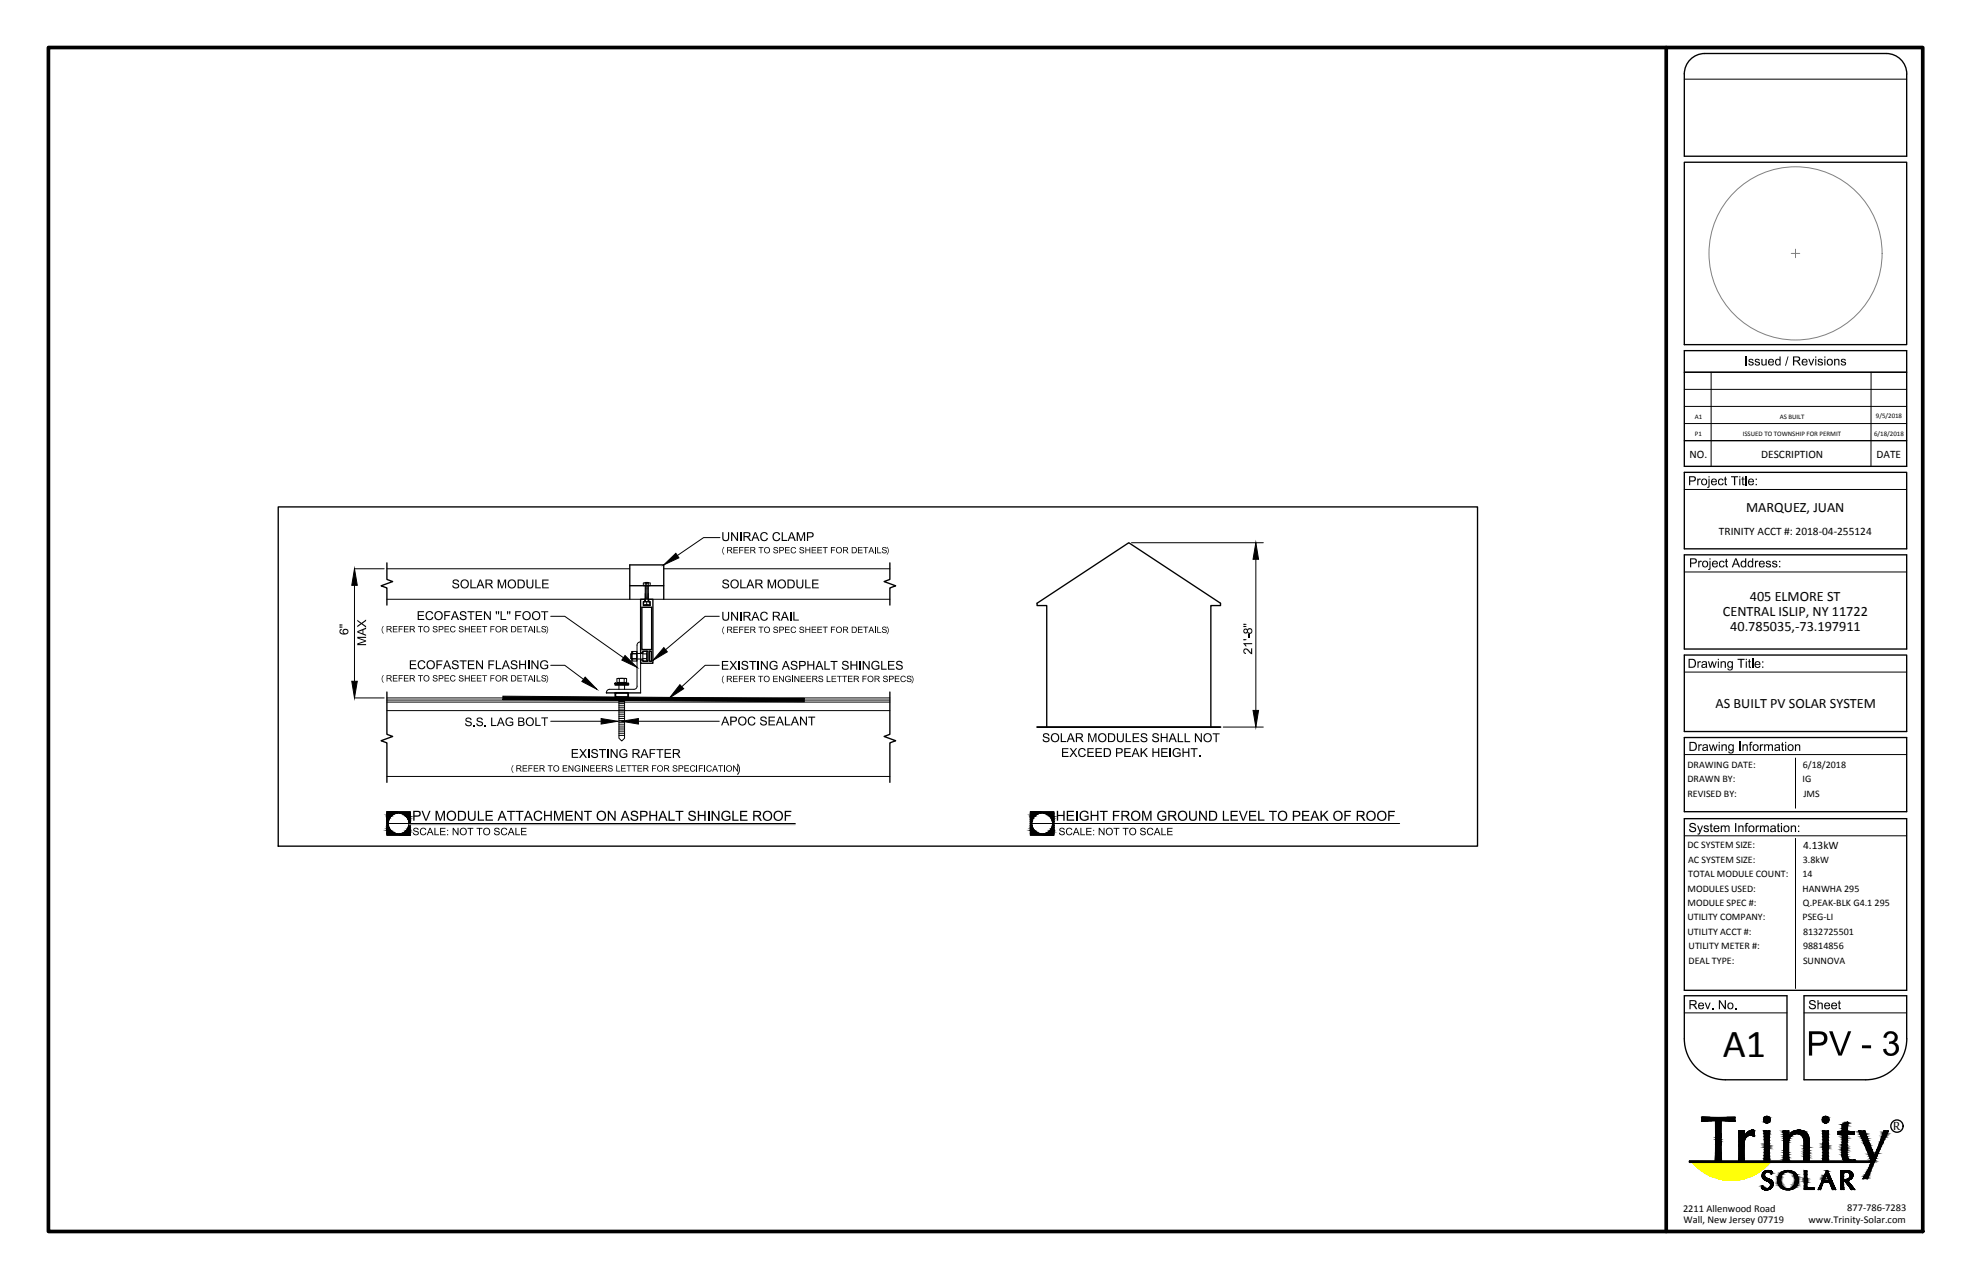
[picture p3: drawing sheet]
<svg xmlns="http://www.w3.org/2000/svg" width="432mm" height="279mm" viewBox="0 0 432 279" stroke-linecap="round" stroke-linejoin="round" font-family="sans-serif">
<defs><g id="words">
<text font-size="8.7" x="376.9" y="231">A1</text>
<text font-size="3.5" x="414.1" y="247.1">R</text>
<g font-size="3.1">
<text x="382" y="111.9">MARQUEZ, JUAN</text>
<text x="382.8" y="131.3">405 ELMORE ST</text>
<text x="376.9" y="134.6">CENTRAL ISLIP, NY 11722</text>
<text x="378.5" y="137.9">40.785035,-73.197911</text>
<text x="375.3" y="154.8">AS BUILT PV SOLAR SYSTEM</text>
</g>
<g font-size="2.5">
<text x="369.6" y="100.2">NO.</text>
<text x="385.2" y="100.2">DESCRIPTION</text>
<text x="410.5" y="100.2">DATE</text>
<text x="376" y="117">TRINITY ACCT #: 2018-04-255124</text>
<text x="394.4" y="185.6">4.13kW</text>
</g>
<g font-size="2.3">
<text x="368.2" y="264.9">2211 Allenwood Road</text>
<text x="368.3" y="267.4">Wall, New Jersey 07719</text>
<text x="395.6" y="267.3">www.Trinity-Solar.com</text>
<text x="404.1" y="264.8">877-786-7283</text>
</g>
<g font-size="2.2">
<text x="369.1" y="167.9">DRAWING DATE:</text>
<text x="394.4" y="167.8">6/18/2018</text>
<text x="369.1" y="171.1">DRAWN BY:</text>
<text x="394.3" y="171.1">IG</text>
<text x="369.1" y="174.2">REVISED BY:</text>
<text x="394.5" y="174.2">JMS</text>
<text x="369.1" y="185.4">DC SYSTEM SIZE:</text>
<text x="369.3" y="188.6">AC SYSTEM SIZE:</text>
<text x="369.3" y="191.7">TOTAL MODULE COUNT:</text>
<text x="394.3" y="191.7">14</text>
<text x="394.4" y="188.6">3.8kW</text>
<text x="369.1" y="194.9">MODULES USED:</text>
<text x="394.3" y="194.9">HANWHA 295</text>
<text x="394.4" y="198">Q.PEAK-BLK G4.1 295</text>
<text x="369.1" y="198.1">MODULE SPEC #:</text>
<text x="369.1" y="201.2">UTILITY COMPANY:</text>
<text x="394.3" y="201.2">PSEG-LI</text>
<text x="369.1" y="204.4">UTILITY ACCT #:</text>
<text x="369.4" y="207.6">UTILITY METER #:</text>
<text x="394.4" y="204.4">8132725501</text>
<text x="394.4" y="207.6">98814856</text>
<text x="369.4" y="210.7">DEAL TYPE:</text>
<text x="394.4" y="210.7">SUNNOVA</text>
</g>
<g font-size="1.5">
<text x="370.7" y="91.5">A1</text>
<text x="370.7" y="95.3">P1</text>
<text x="381.2" y="95.3">ISSUED TO TOWNSHIP FOR PERMIT</text>
<text x="389.3" y="91.5">AS BUILT</text>
<text x="410" y="95.2">6/18/2018</text>
<text x="410.3" y="91.5">9/5/2018</text>
</g>
</g></defs>
<path d="M134.6 149.4h2.8v.3h-2.8zM134.6 151.5h2.8v.9h-2.8zM226.9 159h40.1" fill="none" stroke="#000" stroke-width=".4"/>
<g fill="none" stroke="#000" stroke-width=".3">
<path d="M368.4 16.1v18.1h48.7v-18a4.5 4.5 0 0 0-4.5-4.5h-39.7a4.5 4.5 0 0 0-4.5 4.5M368.4 35.5h48.7v39.8h-48.7zM368.4 76.7h48.7v25.3h-48.7zM368.4 81.4h48.7M368.4 96.3h48.7M60.9 110.8h262.3v74.2h-262.3zM368.4 103.3h48.7v16.7h-48.7zM84.6 123.1v3.6l1.3 .4-2.5 1 1.2 .4v3.8M137.8 131v-7.5h7.4v7.5M137.8 128.1h7.4M140.1 131h.9v.5h-.3v.9h1.5v-.9h-.3v-.5h.9v14h-2.7v-.7h.5v.3h1.1v-2.2h-1.1v.3h-.5zM140.4 132.8h2.1v9.2h-2.1z"/>
<path d="M194.7 123.1v3.6l-1.3 .4 2.5 1-1.2 .4v3.8M368.4 121.3h48.7v20.6h-48.7zM84.6 151.3v9.2l1.3 .5-2.5 .9 1.2 .5v8.6M132.7 151.4l7.4 .1M142.5 144.5v-2.1h-.4v2.1l.3 .1M142.5 144.5l-.1 .1M194.7 151.3v9.2l-1.3 .5 2.5 .9-1.2 .5v8.6M229 159v-26.6h-2.1v-.5l20-13.2 20.1 13.2v.5h-2.1v26.6M368.4 143.2h48.7v16.7h-48.7zM155 177.3v2.1M368.4 161.2h48.7v16.3h-48.7zM368.4 179h48.7v37.5h-48.7z"/>
<path d="M368.4 217.7h22.5v18.4h-13.5a9 9 0 0 1-9-9zM394.6 217.7h22.5v9.4a9 9 0 0 1-9 9h-13.5zM369.6 253.9h40v.2h-40zM372.2 244.3h7.3v.8l-3-.1 .1 9h-1.4l.1-9-3.1 .1zM380.4 247.2h1.1v1.4l.4-.7 .7-.6 .7-.2 .5 .1-.1 1.1-.8-.1a1.73 1.73 0 0 0-1.4 2.2v3.6h-1.1zM385.8 256.3l.8-.4 1 .3-.1 .5-.4-.4-.5-.2-.4 .2-.2 .4 .1 .6 1.4 .8 .3 .4-.2 1-.8 .6h-.8l-.6-.3 .2-.5 .5 .5h.7l.4-.2 .2-.5-.3-.6-1-.5-.5-.5-.1-.6zM385.9 247.2h1.2v6.8h-1.2l.1-2.6zM389.5 256.5a2.23 2.23 0 0 1 2.5-.5 2.23 2.23 0 0 1 1.3 2.3 2.21 2.21 0 0 1-3.1 1.7 2.21 2.21 0 0 1-.7-3.5zM389.9 256.6a1.71 1.71 0 0 1 2.2-.2 1.71 1.71 0 0 1 .6 2.1 1.64 1.64 0 0 1-2 1.4 1.64 1.64 0 0 1-1.2-2.1zM390.1 247.2h1.2v1.2l.9-1 1.3-.3a2.27 2.27 0 0 1 2.3 2.9l-.1 3.7a.23 .23 0 0 1-.1 .3 .23 .23 0 0 1-.3-.1l-.7 .1 .1-4a1.73 1.73 0 0 0-.9-2 1.73 1.73 0 0 0-2.1 .4 6 6 0 0 0-.5 2.9l.1 2.7h-1.2zM394.7 256h.6l-.1 3.8 1.6-.1v.3h-2.1zM398.7 247.2h1.3v6.8h-1.3z"/>
<path d="M399.5 256.7l.7 1.5h-1.3zM399.6 255.9l1.9 4.1h-.6l-.6-1.5h-.4h-1.1l-.6 1.5h-.4zM402.7 256h1.8l.6 .4 .2 .5-.1 .5-.4 .4-.7 .3 1.6 1.9h-.7l-1.5-1.9h-.3l.1 1.9h-.6zM403 245.8l1.2-.4-.1 2.1 1.5-.1v.6l-1.5 .1a17.9 17.9 0 0 0 .1 5.1l.6 .4h1v.2a1.82 1.82 0 0 1-2.1 .1 1.82 1.82 0 0 1-.8-1.9l.1-4h-.9v-.6h.9zM403.3 256.2h.8l.5 .3 .2 .6-.3 .5-.5 .3h-.8zM406.6 247.2h1.3l2.1 5.5 2.1-5.5h.9l-3.6 8.2-.9 2.3h-1l1.9-3.7z"/>
<circle cx="386.5" cy="244.8" r=".72"/>
<circle cx="399.3" cy="244.8" r=".72"/>
<circle cx="414.9" cy="246.2" r="1.34"/>
</g>
<g fill="none" stroke="#000" stroke-width=".22">
<path d="M368.4 17.3h48.7M368.4 92.6h48.7M368.4 88.9h48.7M368.4 85.1h48.7M368.4 81.4h48.7M374.3 81.4v20.6M409.3 81.4v20.6M157.5 117.5h-3.6l-5.7 3.9M247.5 118.7h28.8M368.4 107h48.7M77.5 124.3h6.5M77.5 128v20.9"/>
<path d="M84.6 131h110.1M84.6 124.3h53.2M120.5 134.7h3l12.9 9.1M140.7 127.5h.8M140.8 131.5h1.4M140.8 132.2h.7M141.1 127.4h.7M141.1 132.2h.7M141.1 127.4v4.1v-1.8M141.1 128.1h.7M141.1 128.3h.7M141.1 128.5h.7"/>
<path d="M141.1 128.7h.7M141.1 129h.7M141.1 129.2h.7M141.1 129.4h.7M141.1 129.7h.7M141.1 129.9h.7M141.1 130.1h.7M141.1 130.4h.7M141.1 130.6h.7M141.1 130.8h.7M141.2 127.3l.6 .1zM141.5 127.5v.6"/>
<path d="M141.5 131.5v.7M141.5 127.5h.7v.6h-1.5v-.6M141.5 132.2h.7v-.7h-1.4v.7M141.8 127.4v4.1v-1.8M145.2 124.3h49.5M157.3 134.7h-3.1l-8.6 7.3M274.7 122.3v33M368.4 125h48.7M77.5 152.6h6.5M84.6 152.6h110.1M84.6 153h110.1M84.6 153.5h110.1"/>
<path d="M84.6 155.4h110.1M120.5 145.5h3l4.1 3M120.5 157.7h11M135.2 148.3h1.6M135.4 152.6v8.8l.6 .6 .6-.6v-8.8M135.4 153.8h1.2M135.4 154.3h1.2M135.4 154.7h1.2M135.4 155.2h1.2M135.4 155.7h1.2M135.4 156.1h1.2M135.4 156.6h1.2"/>
<path d="M135.4 157.1h1.2M135.4 157.5h1.2M135.4 158h1.2M135.4 158.5h1.2M135.4 158.9h1.2M135.4 159.4h1.2M135.4 159.8h1.2M135.4 153.4h1.2M135.4 149.2v1.5M135.5 148.4v.8M135.5 148.4h1M136.6 149.2v1.5"/>
<path d="M137.1 148.4v.8h-2.2l.1-.8h.5M137.1 148.4h-.5l-.1 .8M138.1 142.9h2.5M138.1 144.1h2.5M138.1 142.9l-.1 .1v1l.1 .1M138.1 142.9v1.2M138.2 144.3h.1M138.2 142.7h.1M138.2 142.4h1.1v2.1h-1.1zM138.3 144h.9M138.3 143h.9M138.3 142.4v.5"/>
<path d="M138.3 144v.5M138.3 143v1M139.2 143v1M139.2 142.4v.5M139.2 144v.5M139.4 150a.69 .69 0 0 1-.7 .7h-5.4a.69 .69 0 0 0-.6 .7M139.6 157.7h17.7M140 140.4l.1 11.1M140 140.3a.69 .69 0 0 0-.7 .7v9M140.6 144h.8M140.6 143h.8M141.4 143v-.6h-.8v2.1h.8v-.5"/>
<path d="M141.4 142.9v1.1M141.5 142.7v1.6M157.3 145.5h-3.1l-5.1 4.6M267.6 159h8.7M368.4 146.9h48.7M84.6 177.5h5.2v5.1h-5.2zM84.6 169.7h110.1M135.4 160.8h1.2M135.4 160.3h1.2M225.4 177.5h5.1v5.1h-5.1zM368.4 165h48.7M392.8 165.7v11"/>
<path d="M84.6 180h89.4M225.4 180h80.8M368.4 182.7h48.7M392.8 183.3v32.8M368.4 221.4h22.5M394.6 221.4h22.5"/>
<circle cx="87.2" cy="180" r="2.28"/>
<circle cx="228" cy="180" r="2.28"/>
</g>
<g fill="#000" stroke="#000" stroke-width=".22">
<path d="M77.5 124.3l.7 3.7h-1.3zM145.2 123.5l2.6-2.5 .7 1zM274.7 118.7l.6 3.6h-1.2zM76.9 148.9h1.3l-.7 3.7zM128 148l2.5 2.7-3.2-1.7zM131.5 157.1l3.6 .6-3.6 .6zM136.7 143.3l2.6 2.6-3.3-1.6zM136 157.7l3.6-.6v1.2zM145.2 141.6l.8 .9-3.2 1.9zM148.7 149.7l.8 .9-3 2zM274.1 155.3h1.2l-.6 3.7zM369.6 253.9h40z"/>
<path d="M369.6 253.9h40v.2zM372.2 245.1h.3zM379.2 245.1h.3zM377.7 244.3h1.8zM380.4 253.8h1.1zM380.4 254h.1zM381.4 247.3h.1zM382.4 247.5h1.3zM382.6 247.3h1.2zM383 247.2h.7zM383.1 247.1h.5zM383.2 247.1h.4z"/>
<path d="M383.2 247.1h.3zM383.2 248.2h.5zM383.3 247.1h.1zM385.5 256.9h.5zM385.5 256.7h.5zM386 258h1.3zM386.1 258h1.3zM386.2 256h1.2zM386.2 256h1.1zM386.3 258.1h1.2zM386.6 259.9h.7zM386.8 256.2h.8z"/>
<path d="M386.8 258.3h.9zM386.9 258.4h.8zM387 258.5h.8zM386.8 247.3l.3-.1zM390.1 253.9h.4zM390.9 253.9l.4 .1zM390.8 247.3h.5zM393.4 247.1h.2zM394.6 253.9h.4zM395 256h.3zM395.4 253.9l.3 .1zM396.4 259.8l.4-.1z"/>
<path d="M398.7 253.9h.3zM399.7 258.2h1zM399.8 258.2h.9zM399.9 258.2h.8zM399.7 247.3l.3-.1zM400.4 258.9h.6zM400.8 259.9h.6zM402.1 247.4h.2zM402.1 248h.1zM403.4 256h1zM403.7 257.9h.9zM403.8 258.5h.6z"/>
<path d="M403.8 258.5h.7zM404 258.8h.6zM404.1 258.8h.6zM404.2 256.3h.8zM404.4 259.2h.6zM404.5 254.1h.3zM404.6 256.6h.6zM404.7 256.6h.5zM404.7 248h.9zM404.7 257.4h.5zM404.8 247.4h.8zM405.3 247.4h.3z"/>
<path d="M405.6 253.6h.2zM407.6 247.3h.3zM412.8 247.3l.2-.1zM385.8 260h1.1zM386.2 260.1h.4zM394.7 260h.5zM395.8 260h1zM397.8 260h.1zM400.9 260h.1zM402.7 260h.1zM405 260h.1z"/>
<path d="M110 152.9l65.9 .5v-.7zM110 152.2l65.9 .5-65.9 .2z"/>
<path d="M84.6 179.6l.3 .4v-.4zM84.6 179.6l.3 .4h-.3z"/>
<path d="M84.6 179.2l.3 .4 .2-.4zM84.6 179.2l.3 .4h-.3z"/>
<path d="M84.6 178.8l.5 .4 .1-.4zM84.6 178.8l.5 .4h-.5z"/>
<path d="M84.6 178.5l.6 .3 .3-.3zM84.6 178.5l.6 .3h-.6z"/>
<path d="M84.6 178.2l.9 .3 .3-.3zM84.6 178.2l.9 .3h-.9z"/>
<path d="M84.6 178l1.2 .2 .4-.2zM84.6 178l1.2 .2h-1.2z"/>
<path d="M84.6 177.8l1.6 .2 .4-.2zM84.6 177.8l1.6 .2h-1.6z"/>
<path d="M84.6 177.8h2.4zM84.6 177.8h2z"/>
<path d="M84.6 177.5l5.2 .3v-.3zM84.6 177.5l5.2 .3h-5.2z"/>
<path d="M87.4 177.8h2.4zM87.4 177.8h2.4z"/>
<path d="M87.8 177.8l2 .2v-.2zM87.8 177.8l2 .2h-1.6z"/>
<path d="M88.2 178l1.6 .2v-.2zM88.2 178l1.6 .2h-1.2z"/>
<path d="M88.6 178.2l1.2 .3v-.3zM88.6 178.2l1.2 .3h-.9z"/>
<path d="M88.9 178.5l.9 .3v-.3zM88.9 178.5l.9 .3h-.7z"/>
<path d="M89.1 178.8l.7 .4v-.4zM89.1 178.8l.7 .4h-.5z"/>
<path d="M89.3 179.2l.5 .4v-.4zM89.3 179.2l.5 .4h-.4z"/>
<path d="M89.4 179.6l.4 .4v-.4zM89.4 179.6l.4 .4h-.3z"/>
<path d="M225.4 179.6l.3 .4v-.4zM225.4 179.6l.3 .4h-.3z"/>
<path d="M225.4 179.2l.3 .4 .1-.4zM225.4 179.2l.3 .4h-.3z"/>
<path d="M225.4 178.8l.4 .4 .2-.4zM225.4 178.8l.4 .4h-.4z"/>
<path d="M225.4 178.5l.6 .3 .3-.3zM225.4 178.5l.6 .3h-.6z"/>
<path d="M225.4 178.2l.9 .3 .3-.3zM225.4 178.2l.9 .3h-.9z"/>
<path d="M225.4 178l1.2 .2 .4-.2zM225.4 178l1.2 .2h-1.2z"/>
<path d="M225.4 177.8l1.6 .2 .3-.2zM225.4 177.8l1.6 .2h-1.6z"/>
<path d="M225.4 177.8h2.4zM225.4 177.8h1.9z"/>
<path d="M225.4 177.5l5.1 .3v-.3zM225.4 177.5l5.1 .3h-5.1z"/>
<path d="M228.2 177.8h2.3zM228.2 177.8h2.3z"/>
<path d="M228.6 177.8l1.9 .2v-.2zM228.6 177.8l1.9 .2h-1.5z"/>
<path d="M229 178l1.5 .2v-.2zM229 178l1.5 .2h-1.2z"/>
<path d="M229.3 178.2l1.2 .3v-.3zM229.3 178.2l1.2 .3h-.9z"/>
<path d="M229.6 178.5l.9 .3v-.3zM229.6 178.5l.9 .3h-.6z"/>
<path d="M229.9 178.8l.6 .4v-.4zM229.9 178.8l.6 .4h-.4z"/>
<path d="M230.1 179.2l.4 .4v-.4zM230.1 179.2l.4 .4h-.3z"/>
<path d="M230.2 179.6l.3 .4v-.4zM230.2 179.6l.3 .4h-.3z"/>
<path d="M84.6 180l.3 .5v-.5zM84.6 180l.3 .5h-.3z"/>
<path d="M84.6 180.5l.5 .4-.2-.4zM84.6 180.5l.5 .4h-.5z"/>
<path d="M84.6 180.9l.6 .3-.1-.3zM84.6 180.9l.6 .3h-.6z"/>
<path d="M84.6 181.2l.9 .4-.3-.4zM84.6 181.2l.9 .4h-.9z"/>
<path d="M84.6 181.6l1.2 .3-.3-.3zM84.6 181.6l1.2 .3h-1.2z"/>
<path d="M84.6 181.9l1.6 .2-.4-.2zM84.6 181.9l1.6 .2h-1.6z"/>
<path d="M84.6 182.1l2 .1-.4-.1zM84.6 182.1l2 .1h-2z"/>
<path d="M84.6 182.2l2.4 .1zM84.6 182.2l2.4 .1z"/>
<path d="M89.5 180l.3 .5v-.5zM89.5 180l.3 .5h-.4z"/>
<path d="M89.4 180.5l.4 .4v-.4zM89.4 180.5l.4 .4h-.5z"/>
<path d="M89.3 180.9l.5 .3v-.3zM89.3 180.9l.5 .3h-.7z"/>
<path d="M89.1 181.2l.7 .4v-.4zM89.1 181.2l.7 .4h-.9z"/>
<path d="M88.9 181.6l.9 .3v-.3zM88.9 181.6l.9 .3h-1.2z"/>
<path d="M88.6 181.9l1.2 .2v-.2zM88.2 182.1l.4-.2 1.2 .2z"/>
<path d="M88.2 182.1l1.6 .1v-.1zM87.8 182.2l.4-.1 1.6 .1z"/>
<path d="M87.8 182.2l2 .1zM87.4 182.3h2.4z"/>
<path d="M84.6 182.3l5.2 .3v-.3zM84.6 182.3l5.2 .3h-5.2z"/>
<path d="M225.4 180l.3 .5v-.5zM225.4 180l.3 .5h-.3z"/>
<path d="M225.4 180.5l.4 .4-.1-.4zM225.4 180.5l.4 .4h-.4z"/>
<path d="M225.4 180.9l.6 .3-.2-.3zM225.4 180.9l.6 .3h-.6z"/>
<path d="M225.4 181.2l.9 .4-.3-.4zM225.4 181.2l.9 .4h-.9z"/>
<path d="M225.4 181.6l1.2 .3-.3-.3zM225.4 181.6l1.2 .3h-1.2z"/>
<path d="M225.4 181.9l1.6 .2-.4-.2zM225.4 181.9l1.6 .2h-1.6z"/>
<path d="M225.4 182.1l1.9 .1-.3-.1zM225.4 182.1l1.9 .1h-1.9z"/>
<path d="M225.4 182.2l2.4 .1zM225.4 182.2l2.4 .1z"/>
<path d="M230.2 180l.3 .5v-.5zM230.2 180l.3 .5h-.3z"/>
<path d="M230.2 180.5l.3 .4v-.4zM230.2 180.5l.3 .4h-.4z"/>
<path d="M230.1 180.9l.4 .3v-.3zM230.1 180.9l.4 .3h-.6z"/>
<path d="M229.9 181.2l.6 .4v-.4zM229.9 181.2l.6 .4h-.9z"/>
<path d="M229.6 181.6l.9 .3v-.3zM229.6 181.6l.9 .3h-1.2z"/>
<path d="M229.3 181.9l1.2 .2v-.2zM229 182.1l.3-.2 1.2 .2z"/>
<path d="M229 182.1l1.5 .1v-.1zM228.6 182.2l.4-.1 1.5 .1z"/>
<path d="M228.6 182.2l1.9 .1zM228.2 182.3h2.3z"/>
<path d="M225.4 182.3l5.1 .3v-.3zM225.4 182.3l5.1 .3h-5.1z"/>
<path d="M372.2 244.3h1.9zM372.2 244.3h1.9z"/>
<path d="M372.2 245.1h.3zM372.2 245.1h.4z"/>
<path d="M372.3 245.1h.6zM372.3 245.1h.3z"/>
<path d="M372.3 245h1.4zM372.3 245l.6 .1z"/>
<path d="M372.2 244.3h1.9zM372.2 244.3h1.9z"/>
<path d="M372.2 244.3h3.7zM372.2 244.3h3.7z"/>
<path d="M372.3 245h2.2zM372.3 245h1.4z"/>
<path d="M375.2 253.9h.3zM375.2 253.9h.3z"/>
<path d="M372.3 245h2.9zM372.3 245h3z"/>
<path d="M372.3 245h2.9zM372.3 245h2.2z"/>
<path d="M375.3 245h4.2zM375.3 245h4.2z"/>
<path d="M375.2 253.9h.7zM375.2 253.9h.3zM375.2 253.9h.3z"/>
<path d="M375.3 247.9h1.2zM375.3 247.9h1.2zM375.3 247.9h1.2zM375.3 247.9h1.2z"/>
<path d="M375.3 247.9l1.2 .1zM375.3 247.9l1.2 .1zM375.3 248h1.2zM375.3 248h1.2z"/>
<path d="M375.3 248l1.2 .1v-.1zM375.3 248l1.2 .1h-1.2zM375.3 248.1h1.2zM375.3 248.1h1.2z"/>
<path d="M375.3 248.1l1.2 .2v-.2zM375.3 248.1l1.2 .2h-1.2zM375.3 248.3h1.2zM375.3 248.3h1.2z"/>
<path d="M375.3 248.3l1.2 .2v-.2zM375.3 248.3l1.2 .2h-1.2zM375.3 248.5h1.2zM375.3 248.5h1.2z"/>
<path d="M375.3 248.5l1.2 .2v-.2zM375.3 248.5l1.2 .2h-1.2zM375.3 248.7h1.2zM375.3 248.7h1.2z"/>
<path d="M375.3 248.7l1.2 .4v-.4zM375.3 248.7l1.2 .4h-1.2zM375.3 249.1h1.2zM375.3 249.1h1.2z"/>
<path d="M375.3 249.1l1.2 .5v-.5zM375.3 249.1l1.2 .5h-1.2zM375.3 249.6h1.2zM375.3 249.6h1.2z"/>
<path d="M375.3 249.6l1.2 .2v-.2zM375.3 249.6l1.2 .2h-1.2zM375.3 249.8h1.2zM375.3 249.8h1.2z"/>
<path d="M375.3 249.8l1.2 .2v-.2zM375.3 249.8l1.2 .2h-1.2zM375.3 250h1.2zM375.3 250h1.2z"/>
<path d="M375.3 250l1.2 .1v-.1zM375.3 250l1.2 .1h-1.2zM375.3 250.1h1.2zM375.3 250.1h1.2z"/>
<path d="M375.3 250.1l1.2 .1v-.1zM375.3 250.1l1.2 .1h-1.2zM375.3 250.2h1.2zM375.3 250.2h1.2z"/>
<path d="M375.3 250.2l1.2 .1zM375.3 250.2l1.2 .1zM375.3 250.3h1.2zM375.3 250.3h1.2z"/>
<path d="M375.3 250.3h1.2zM375.3 250.3h1.2zM375.3 250.3h1.2zM375.3 250.3h1.2z"/>
<path d="M375.3 250.3l1.2 1.9v-1.9zM375.3 250.3l1.2 1.9h-1.2zM375.3 252.2h1.2zM375.3 252.2h1.2z"/>
<path d="M375.3 245l1.2 2.9v-2.9zM375.3 245l1.2 2.9h-1.2zM375.3 247.9h1.2zM375.3 247.9h1.2z"/>
<path d="M375.3 252.2l1.3 1.7-.1-1.7zM375.3 252.2l1.3 1.7h-1.4z"/>
<path d="M375.9 253.9h.7zM375.9 253.9h.7z"/>
<path d="M376.2 253.9l.4 .1zM376.2 253.9l.4 .1z"/>
<path d="M372.3 244.5l7.2 .2v-.2zM372.3 244.5l7.2 .2h-7.2z"/>
<path d="M372.3 244.7h7.2zM372.3 244.7h7.2z"/>
<path d="M372.3 244.7l7.2 .2v-.2zM372.3 244.7l7.2 .2h-7.2zM372.3 244.9h7.2zM372.3 244.9h7.2z"/>
<path d="M372.3 244.9l7.2 .1zM372.3 244.9l7.2 .1z"/>
<path d="M376.5 245h3zM376.5 245h3z"/>
<path d="M377.3 245h2.2zM377.3 245h2.2z"/>
<path d="M377.7 244.3h1.8zM377.7 244.3h1.8z"/>
<path d="M377.7 244.3h1.8zM375.9 244.3h3.6z"/>
<path d="M372.3 244.3l7.2 .2v-.2zM372.3 244.3l7.2 .2h-7.2zM372.3 244.5h7.2zM372.3 244.5h7.2z"/>
<path d="M378.1 245l1.4 .1zM378.1 245l1.4 .1z"/>
<path d="M378.8 245.1h.7zM378.8 245.1h.7z"/>
<path d="M380.4 247.3h.5zM380.4 247.3h.5z"/>
<path d="M380.4 248.6h1.1zM380.4 248.6h1.1z"/>
<path d="M380.4 247.3h.1zM380.4 247.3h.1z"/>
<path d="M380.4 247.3h.2zM380.4 247.3h.2z"/>
<path d="M380.4 254h.1zM380.4 254h.2z"/>
<path d="M380.4 254h.1zM380.4 254h.1z"/>
<path d="M380.4 254h.2zM380.4 254h.2z"/>
<path d="M380.4 247.3h.2zM380.4 247.3h.2z"/>
<path d="M380.4 247.3h.2zM380.4 247.3h.2z"/>
<path d="M380.4 247.3h.3zM380.4 247.3h.3z"/>
<path d="M380.4 253.9h.3zM380.4 253.9h.3z"/>
<path d="M380.4 253.9h.3zM380.4 253.9l.2 .1z"/>
<path d="M380.4 253.9h.3zM380.4 253.9h.4z"/>
<path d="M380.4 247.3h.3zM380.4 247.3h.3z"/>
<path d="M380.4 253.9h.4zM380.4 253.9h.4z"/>
<path d="M380.4 247.3h.4zM380.4 247.3h.4z"/>
<path d="M380.4 253.9h.4zM380.4 253.9h.4z"/>
<path d="M380.4 247.3h.4zM380.4 247.3h.4z"/>
<path d="M380.4 247.3h.5zM380.4 247.3h.5z"/>
<path d="M380.4 253.9h.5zM380.4 253.9h.5z"/>
<path d="M380.4 253.9h.5zM380.4 253.9h.4z"/>
<path d="M380.4 247.3h.5zM380.4 247.3h.5z"/>
<path d="M380.4 253.9h.5zM380.4 253.9h.6z"/>
<path d="M380.4 247.3h.5zM380.4 247.3h.5z"/>
<path d="M380.4 248.1l1.1 .1zM380.4 248.1l1.1 .1z"/>
<path d="M380.4 248.2h1.1zM380.4 248.2h1.1z"/>
<path d="M380.4 248.2l1.1 .1zM380.4 248.2l1.1 .1z"/>
<path d="M380.4 248.3h1.1zM380.4 248.3h1.1z"/>
<path d="M380.4 248.3l1.1 .1zM380.4 248.3l1.1 .1z"/>
<path d="M380.4 248.4h1.1zM380.4 248.4h1.1z"/>
<path d="M380.4 248.4h1.1zM380.4 248.4h1.1z"/>
<path d="M380.4 248.4l1.1 .1zM380.4 248.4l1.1 .1z"/>
<path d="M380.4 248.5h1.1zM380.4 248.5h1.1zM380.4 248.5h1.1zM380.4 248.5h1.1z"/>
<path d="M380.4 248.5l1.1 .1zM380.4 248.5l1.1 .1zM380.4 248.6h1.1zM380.4 248.6h1.1zM380.4 248.6h1.1zM380.4 248.6h1.1zM380.4 248.6h1.1zM380.4 248.6h1.1zM380.4 248.6h1.1zM380.4 248.6h1.1zM380.4 248.6h1.1zM380.4 248.6h1.1zM380.4 248.6h1.1zM380.4 248.6h1.1z"/>
<path d="M380.4 247.7l1.1 .1zM380.4 247.7l1.1 .1z"/>
<path d="M380.4 247.8l1.1 .1zM380.4 247.8l1.1 .1z"/>
<path d="M380.4 247.9h1.1zM380.4 247.9h1.1z"/>
<path d="M380.4 247.9l1.1 .1zM380.4 247.9l1.1 .1z"/>
<path d="M380.4 248h1.1zM380.4 248h1.1z"/>
<path d="M380.4 248l1.1 .1zM380.4 248l1.1 .1z"/>
<path d="M380.4 248.1h1.1zM380.4 248.1h1.1z"/>
<path d="M380.4 248.1h1.1zM380.4 248.1h1.1z"/>
<path d="M380.4 248.6h1.1zM380.4 248.6h1.1zM380.4 248.6h1.1zM380.4 248.6h1.1z"/>
<path d="M380.4 249.9l1.1 .1zM380.4 249.9l1.1 .1z"/>
<path d="M380.4 250h1.1zM380.4 250h1.1z"/>
<path d="M380.4 250l1.1 .1zM380.4 250l1.1 .1z"/>
<path d="M380.4 250.1h1.1zM380.4 250.1h1.1z"/>
<path d="M380.4 250.1l1.1 .1zM380.4 250.1l1.1 .1z"/>
<path d="M380.4 250.2h1.1zM380.4 250.2h1.1z"/>
<path d="M380.4 250.2h1.1zM380.4 250.2h1.1z"/>
<path d="M380.4 250.2h1.1zM380.4 250.2h1.1z"/>
<path d="M380.4 250.2l1.1 .1zM380.4 250.2l1.1 .1z"/>
<path d="M380.4 250.3h1.1zM380.4 250.3h1.1z"/>
<path d="M380.4 250.3h1.1zM380.4 250.3h1.1z"/>
<path d="M380.4 250.3l1.1 .1zM380.4 250.3l1.1 .1zM380.4 250.4h1.1zM380.4 250.4h1.1z"/>
<path d="M380.4 250.4h1.1zM380.4 250.4h1.1z"/>
<path d="M380.4 250.4h1.1zM380.4 250.4h1.1z"/>
<path d="M380.4 250.4l1.1 .1zM380.4 250.4l1.1 .1z"/>
<path d="M380.4 250.5h1.1zM380.4 250.5h1.1z"/>
<path d="M380.4 250.5h1.1zM380.4 250.5h1.1z"/>
<path d="M380.4 250.5h1.1zM380.4 250.5h1.1z"/>
<path d="M380.4 250.5l1.1 .1zM380.4 250.5l1.1 .1z"/>
<path d="M380.4 250.6h1.1zM380.4 250.6h1.1zM380.4 250.6h1.1zM380.4 250.6h1.1zM380.4 250.6h1.1zM380.4 250.6h1.1z"/>
<path d="M380.4 250.6h1.1zM380.4 250.6h1.1z"/>
<path d="M380.4 250.6l1.1 .2v-.2zM380.4 250.6l1.1 .2h-1.1zM380.4 250.8h1.1zM380.4 250.8h1.1z"/>
<path d="M380.4 250.8l1.1 .3v-.3zM380.4 250.8l1.1 .3h-1.1zM380.4 251.1h1.1zM380.4 251.1h1.1z"/>
<path d="M380.4 251.1l1.1 .2v-.2zM380.4 251.1l1.1 .2h-1.1zM380.4 251.3h1.1zM380.4 251.3h1.1z"/>
<path d="M380.4 251.3l1.1 .2v-.2zM380.4 251.3l1.1 .2h-1.1z"/>
<path d="M380.4 251.5h1.1zM380.4 251.5h1.1z"/>
<path d="M380.4 251.5l1.1 .1v-.1zM380.4 251.5l1.1 .1h-1.1z"/>
<path d="M380.4 251.6l1.1 .1zM380.4 251.6l1.1 .1z"/>
<path d="M380.4 251.7l1.1 .1v-.1zM380.4 251.7l1.1 .1h-1.1z"/>
<path d="M380.4 251.8l1.1 .1zM380.4 251.8l1.1 .1z"/>
<path d="M380.4 251.9l1.1 .1v-.1zM380.4 251.9l1.1 .1h-1.1z"/>
<path d="M380.4 252h1.1zM380.4 252h1.1z"/>
<path d="M380.4 252l1.1 .1zM380.4 252l1.1 .1z"/>
<path d="M380.4 252.1l1.1 .1zM380.4 252.1l1.1 .1z"/>
<path d="M380.4 252.2l1.1 .1zM380.4 252.2l1.1 .1z"/>
<path d="M380.4 252.3l1.1 .1zM380.4 252.3l1.1 .1z"/>
<path d="M380.4 252.4h1.1zM380.4 252.4h1.1z"/>
<path d="M380.4 252.4l1.1 .2v-.2zM380.4 252.4l1.1 .2h-1.1zM380.4 252.6h1.1zM380.4 252.6h1.1z"/>
<path d="M380.4 252.6l1.1 .1v-.1zM380.4 252.6l1.1 .1h-1.1z"/>
<path d="M380.4 252.7h1.1zM380.4 252.7h1.1z"/>
<path d="M380.4 252.7l1.1 .1zM380.4 252.7l1.1 .1z"/>
<path d="M380.4 252.8l1.1 .1zM380.4 252.8l1.1 .1z"/>
<path d="M380.4 252.9h1.1zM380.4 252.9h1.1z"/>
<path d="M380.4 252.9l1.1 .1zM380.4 252.9l1.1 .1zM380.4 253h1.1zM380.4 253h1.1z"/>
<path d="M380.4 253l1.1 .1zM380.4 253l1.1 .1z"/>
<path d="M380.4 253.1h1.1zM380.4 253.1h1.1z"/>
<path d="M380.4 247.5l1.1 .1zM380.4 247.5l1.1 .1z"/>
<path d="M380.4 247.6h1.1zM380.4 247.6h1.1z"/>
<path d="M380.4 247.6l1.1 .1zM380.4 247.6l1.1 .1z"/>
<path d="M380.4 247.7h1.1zM380.4 247.7h1.1zM380.4 247.7h1.1zM380.4 247.7h1.1z"/>
<path d="M381.5 248.6h.4zM381.5 248.6h.4z"/>
<path d="M380.4 248.6h1.1zM380.4 248.6h1.1z"/>
<path d="M380.4 249.7h1.1zM380.4 249.7h1.1z"/>
<path d="M380.4 249.7l1.1 .1zM380.4 249.7l1.1 .1z"/>
<path d="M380.4 249.8h1.1zM380.4 249.8h1.1z"/>
<path d="M380.4 249.8h1.1zM380.4 249.8l1.1 .1z"/>
<path d="M380.4 253.1l1.1 .1zM380.4 253.1l1.1 .1z"/>
<path d="M380.4 253.2l1.1 .1zM380.4 253.2l1.1 .1z"/>
<path d="M380.4 253.3h1.1zM380.4 253.3h1.1z"/>
<path d="M380.4 253.3l1.1 .1zM380.4 253.3l1.1 .1z"/>
<path d="M380.4 253.4h1.1zM380.4 253.4h1.1z"/>
<path d="M380.4 253.4l1.1 .1zM380.4 253.4l1.1 .1z"/>
<path d="M380.4 253.5h1.1zM380.4 253.5h1.1zM380.4 253.5h1.1zM380.4 253.5h1.1z"/>
<path d="M380.4 253.5l1.1 .1zM380.4 253.5l1.1 .1z"/>
<path d="M380.4 253.6l1.1 .1zM380.4 253.6l1.1 .1z"/>
<path d="M380.4 253.7h1.1zM380.4 253.7h1.1z"/>
<path d="M381.4 247.3h.1zM381.3 247.3h.2z"/>
<path d="M381.3 247.3h.2zM381.3 247.3h.2z"/>
<path d="M381.3 247.3h.2zM381.2 247.3h.3z"/>
<path d="M381.2 247.3h.3zM381.2 247.3h.3z"/>
<path d="M381.2 247.3h.3zM381.2 247.3h.3z"/>
<path d="M381.2 247.3h.3zM381.1 247.3h.4z"/>
<path d="M381.1 247.3h.4zM381.1 247.3h.4z"/>
<path d="M381.1 247.3h.4zM381 247.3h.5z"/>
<path d="M381 247.3h.5zM381 247.3h.5z"/>
<path d="M381 247.3h.5zM380.9 247.3h.6z"/>
<path d="M380.4 247.3h1.1zM380.4 247.3h1.1z"/>
<path d="M380.4 247.3l1.1 .1zM380.4 247.3l1.1 .1z"/>
<path d="M380.4 247.4h1.1zM380.4 247.4h1.1z"/>
<path d="M380.4 247.4h1.1zM380.4 247.4l1.1 .1z"/>
<path d="M380.4 249.6h1.1zM380.4 249.6l1.1 .1z"/>
<path d="M380.4 253.7l1.1 .1zM380.4 253.7l1.1 .1zM380.4 253.8h1.1z"/>
<path d="M380.4 253.8h1.1zM380.4 253.8h1.1z"/>
<path d="M380.4 253.8l1.1 .1zM380.4 253.8l1.1 .1z"/>
<path d="M380.4 253.9h1.1zM380.4 253.9h1.1z"/>
<path d="M381 253.9h.5zM381 253.9h.5z"/>
<path d="M381 253.9h.5zM381 253.9h.5z"/>
<path d="M381 253.9h.5zM381 253.9h.5z"/>
<path d="M381.1 253.9h.4zM381.1 253.9h.4z"/>
<path d="M381.1 253.9h.4zM381.1 253.9h.4z"/>
<path d="M381.2 253.9h.3zM381.2 253.9h.3z"/>
<path d="M381.2 253.9h.3zM381.2 253.9h.3z"/>
<path d="M381.3 253.9l.2 .1zM381.3 253.9l.2 .1z"/>
<path d="M381.3 254h.2zM381.3 254h.2z"/>
<path d="M381.3 254h.2zM381.3 254h.2z"/>
<path d="M381.4 254h.1zM381.4 254h.1z"/>
<path d="M380.4 249.5h1.1zM380.4 249.5l1.1 .1zM380.4 249.6h1.1zM380.4 249.6h1.1z"/>
<path d="M380.4 249.4h1.2zM380.4 249.4l1.1 .1zM380.4 249.5h1.1zM380.4 249.5h1.1z"/>
<path d="M380.4 249.3l1.2 .1zM380.4 249.3l1.2 .1z"/>
<path d="M380.4 249.4h1.2zM380.4 249.4h1.2z"/>
<path d="M380.4 249.2h1.2zM380.4 249.2h1.2z"/>
<path d="M380.4 249.2h1.2zM380.4 249.2l1.2 .1z"/>
<path d="M380.4 249.1h1.3zM380.4 249.1h1.3z"/>
<path d="M380.4 249.1h1.3zM380.4 249.1l1.2 .1z"/>
<path d="M380.4 249h1.3zM380.4 249l1.3 .1z"/>
<path d="M380.4 248.9l1.3 .1zM380.4 248.9l1.3 .1z"/>
<path d="M380.4 249h1.3zM380.4 249h1.3z"/>
<path d="M380.4 248.8h1.4zM380.4 248.8l1.3 .1z"/>
<path d="M380.4 248.8h1.4zM380.4 248.8h1.4z"/>
<path d="M380.4 248.8h1.4zM380.4 248.8h1.4z"/>
<path d="M380.4 248.7h1.5zM380.4 248.7l1.4 .1z"/>
<path d="M380.4 248.7h1.5zM380.4 248.7h1.5z"/>
<path d="M380.4 248.6h1.5zM380.4 248.6h1.5z"/>
<path d="M380.4 248.6h1.5zM380.4 248.6l1.5 .1z"/>
<path d="M381.5 248.6h.5zM381.5 248.6h.4z"/>
<path d="M381.5 248.5h.5zM381.5 248.5l.5 .1z"/>
<path d="M381.6 248.4h.5zM381.6 248.4l.4 .1zM381.5 248.5h.5zM381.5 248.5h.5z"/>
<path d="M381.6 248.4h.6zM381.6 248.4h.5z"/>
<path d="M381.6 248.4h.7zM381.6 248.4h.6zM381.6 248.4h.6zM381.6 248.4h.6z"/>
<path d="M381.7 248.3h.6zM381.7 248.3l.6 .1z"/>
<path d="M381.7 248.3h.6zM381.7 248.3h.6z"/>
<path d="M381.7 248.3h.7zM381.7 248.3h.6z"/>
<path d="M381.7 248.3h.8zM381.7 248.3h.7z"/>
<path d="M381.7 248.2h.9zM381.7 248.2h.9z"/>
<path d="M381.7 248.2h.9zM381.7 248.2l.8 .1z"/>
<path d="M381.7 248.2h.9zM381.7 248.2h.9z"/>
<path d="M381.7 248.2h1zM381.7 248.2h.9z"/>
<path d="M381.7 248.2h1.1zM381.7 248.2h1.2z"/>
<path d="M381.7 248.2h1.1zM381.7 248.2h1z"/>
<path d="M381.7 248.2h1.2zM381.7 248.2h1.2z"/>
<path d="M383.3 247.1h.1zM383.3 247.1h.1zM383.3 247.1h.1z"/>
<path d="M383.3 247.1h.1zM383.3 247.1h.1z"/>
<path d="M383.3 247.1h.2zM383.3 247.1h.2z"/>
<path d="M383.3 247.1h.2zM383.3 247.1h.2z"/>
<path d="M383.3 247.1h.2zM383.2 247.1h.3zM383.2 247.1h.3z"/>
<path d="M383.2 247.1h.3zM383.2 247.1h.3z"/>
<path d="M383.2 247.1h.3zM383.2 247.1h.3z"/>
<path d="M383.2 247.1h.3zM383.2 247.1h.3z"/>
<path d="M383.2 247.1h.4zM383.2 247.1h.4zM383.1 247.1h.5z"/>
<path d="M383.1 247.1h.5zM383.1 247.1h.5zM383.1 247.1h.5zM383.1 247.1h.5z"/>
<path d="M383.1 247.1h.5zM383.1 247.1h.5z"/>
<path d="M383.1 247.1h.5zM383.1 247.1h.5zM383.1 247.1h.5z"/>
<path d="M383.1 247.1h.6zM383.1 247.1h.6zM383.1 247.1h.6zM383.1 247.1h.6z"/>
<path d="M383.1 247.1h.6zM383 247.1h.7z"/>
<path d="M383 247.1l.7 .1zM383 247.1l.7 .1zM383 247.2h.7z"/>
<path d="M383 247.2h.7zM383 247.2h.7zM383 247.2h.7zM383 247.2h.7z"/>
<path d="M382 247.9h1.7zM381.9 247.9h1.8z"/>
<path d="M381.9 247.9h1.8zM381.9 247.9h1.8z"/>
<path d="M381.9 247.9l1.8 .1zM381.9 247.9l1.8 .1z"/>
<path d="M381.9 248h1.8zM381.9 248h1.8z"/>
<path d="M381.9 248h1.8zM381.9 248h1.8z"/>
<path d="M381.9 248l1.8 .1zM381.9 248l1.8 .1z"/>
<path d="M381.8 248.1h1.9zM381.8 248.1h1.9z"/>
<path d="M381.8 248.1l1.9 .1zM381.8 248.1l1.9 .1z"/>
<path d="M381.8 248.2h1.9zM381.8 248.2h1.9z"/>
<path d="M382.9 248.2h.8zM382.9 248.2h.8z"/>
<path d="M383 248.2h.7zM383 248.2h.7z"/>
<path d="M383 248.2h.7zM383 248.2h.7z"/>
<path d="M383.1 248.2h.6zM383.1 248.2h.6z"/>
<path d="M383.1 248.2h.6zM383.1 248.2h.6z"/>
<path d="M383.2 248.2h.5zM383.2 248.2h.5zM383.2 248.2h.5z"/>
<path d="M383.3 248.2h.4zM383.3 248.2h.4z"/>
<path d="M383.3 248.2l.4 .1zM383.3 248.2l.4 .1z"/>
<path d="M383.4 248.3h.3zM383.4 248.3h.3zM383.4 248.3h.3zM383.4 248.3h.3z"/>
<path d="M383.4 248.3h.3zM383.4 248.3h.3z"/>
<path d="M383.4 248.3h.3zM383.4 248.3h.3z"/>
<path d="M383.5 248.3h.2zM383.5 248.3h.2z"/>
<path d="M383.5 248.3h.2zM383.5 248.3h.2z"/>
<path d="M383.5 248.3h.2zM383.5 248.3l.2 .1z"/>
<path d="M383 247.2h.7zM383 247.2h.7z"/>
<path d="M382.3 247.6h1.4zM382.3 247.6h1.4z"/>
<path d="M382.3 247.6h1.4zM382.2 247.6h1.5z"/>
<path d="M382.2 247.6h1.5zM382.2 247.6h1.5z"/>
<path d="M382.2 247.6l1.5 .1zM382.2 247.6l1.5 .1z"/>
<path d="M382.2 247.7h1.5zM382.2 247.7h1.5z"/>
<path d="M382.1 247.7h1.6zM382.1 247.7h1.6z"/>
<path d="M382.1 247.7l1.6 .1zM382.1 247.7l1.6 .1z"/>
<path d="M382.1 247.8h1.6zM382.1 247.8h1.6z"/>
<path d="M382 247.8h1.7zM382 247.8l1.7 .1zM382 247.9h1.7zM382 247.9h1.7z"/>
<path d="M383 247.2h.8zM383 247.2h.8z"/>
<path d="M382.5 247.4h1.2zM382.5 247.4h1.2z"/>
<path d="M382.5 247.4l1.2 .1zM382.4 247.5h1.3zM382.4 247.5h1.3z"/>
<path d="M382.4 247.5h1.3zM382.4 247.5h1.3z"/>
<path d="M382.4 247.5h1.3zM382.4 247.5h1.3z"/>
<path d="M382.3 247.5h1.4zM382.3 247.5l1.4 .1z"/>
<path d="M382.9 247.2h.9zM382.9 247.2h.9zM382.9 247.2h.9zM382.9 247.2h.9z"/>
<path d="M382.6 247.3h1.2zM382.6 247.3h1.2z"/>
<path d="M382.6 247.3h1.2zM382.6 247.3h1.2zM382.6 247.3h1.2z"/>
<path d="M382.6 247.3h1.2zM382.5 247.4h1.2z"/>
<path d="M382.9 247.2h.9zM382.9 247.2h.9z"/>
<path d="M382.8 247.2l1 .1zM382.7 247.3h1.1z"/>
<path d="M382.7 247.3h1.1zM382.6 247.3h1.2z"/>
<path d="M382.9 247.2h.9zM382.8 247.2h1z"/>
<path d="M382.8 247.2h1zM382.8 247.2h1zM382.8 247.2h1zM382.8 247.2h1z"/>
<path d="M385.4 259.8h.7zM385.4 259.8h.7z"/>
<path d="M385.5 259.9h1.8zM385.5 259.9h1.8z"/>
<path d="M385.6 256.5h.4zM385.6 256.5h.4zM385.6 256.5h.4zM385.6 256.5h.4z"/>
<path d="M385.5 259.3h.1zM385.5 259.3h.1z"/>
<path d="M385.5 259.3l.2 .2zM385.5 259.3l.2 .2h-.2z"/>
<path d="M385.5 259.5h.2zM385.5 259.5h.2z"/>
<path d="M385.5 259.5l.3 .1zM385.5 259.5l.3 .1z"/>
<path d="M385.5 259.6l.4 .1zM385.5 259.6l.4 .1z"/>
<path d="M385.9 247.3h.3zM385.9 247.3h.3z"/>
<path d="M385.9 253.9h.3zM385.9 253.9h.3z"/>
<path d="M385.4 259.7h.5zM385.4 259.7h.5z"/>
<path d="M385.4 259.7l.7 .1zM385.4 259.7l.7 .1z"/>
<path d="M385.5 256.7h.5zM385.5 256.7h.5zM385.5 256.7h.5zM385.5 256.7h.5z"/>
<path d="M385.5 256.7h.5zM385.5 256.7h.5z"/>
<path d="M385.5 256.7h.5zM385.5 256.7h.5zM385.5 256.7h.5z"/>
<path d="M385.5 256.7l.5 .1zM385.5 256.7l.5 .1z"/>
<path d="M385.5 256.8h.5zM385.5 256.8h.5z"/>
<path d="M385.5 256.8h.5zM385.5 256.8h.5z"/>
<path d="M385.5 256.8h.5zM385.5 256.8h.5zM385.5 256.8h.5zM385.5 256.8h.5z"/>
<path d="M385.5 256.8l.5 .1zM385.5 256.8l.5 .1z"/>
<path d="M385.5 256.9h.5zM385.5 256.9h.5zM385.5 256.9h.5z"/>
<path d="M385.5 256.9h.5zM385.5 256.9h.5z"/>
<path d="M385.5 256.9h.5zM385.5 256.9h.5zM385.5 256.9h.5zM385.5 256.9h.5z"/>
<path d="M385.5 256.9h.5zM385.5 256.9h.5z"/>
<path d="M385.5 256.9l.5 .1zM385.5 256.9l.5 .1z"/>
<path d="M385.5 257h.5zM385.5 257h.5z"/>
<path d="M385.5 257h.5zM385.5 257h.5z"/>
<path d="M385.5 257h.5zM385.5 257h.5zM385.5 257h.5zM385.5 257h.5z"/>
<path d="M385.5 257h.5zM385.5 257h.5z"/>
<path d="M385.5 257l.5 .1zM385.5 257l.5 .1z"/>
<path d="M385.5 257.1h.5zM385.5 257.1h.5z"/>
<path d="M385.6 256.6h.4zM385.6 256.6h.4z"/>
<path d="M385.6 256.6l.4 .1zM385.6 256.6l.4 .1z"/>
<path d="M385.6 256.7h.4zM385.6 256.7h.4z"/>
<path d="M385.6 256.7h.4zM385.5 256.7h.5z"/>
<path d="M385.5 257.1h.5zM385.5 257.1h.5z"/>
<path d="M385.5 257.1h.5zM385.5 257.1h.5z"/>
<path d="M385.6 256.6h.4zM385.6 256.6h.4z"/>
<path d="M385.6 256.6h.4zM385.6 256.6h.4z"/>
<path d="M385.6 256.6h.4zM385.6 256.6h.4z"/>
<path d="M385.6 256.6h.4zM385.6 256.6h.4z"/>
<path d="M385.5 257.1h.5zM385.5 257.1h.5z"/>
<path d="M385.5 257.1l.5 .1zM385.5 257.1l.5 .1z"/>
<path d="M385.5 257.2h.5zM385.5 257.2h.5z"/>
<path d="M385.6 256.5h.4zM385.6 256.5l.4 .1z"/>
<path d="M385.5 257.2h.5zM385.5 257.2h.5z"/>
<path d="M385.5 257.2h.5zM385.5 257.2h.5z"/>
<path d="M385.6 256.5h.4zM385.6 256.5h.4z"/>
<path d="M385.6 256.5h.4zM385.6 256.5h.4z"/>
<path d="M385.5 257.2l.5 .1zM385.5 257.2l.5 .1z"/>
<path d="M385.5 257.3h.6zM385.5 257.3h.6z"/>
<path d="M385.6 256.4l.5 .1zM385.6 256.4l.5 .1z"/>
<path d="M385.6 256.5h.5zM385.6 256.5h.4z"/>
<path d="M385.5 257.3h.6zM385.5 257.3h.6z"/>
<path d="M385.7 256.4h.4zM385.7 256.4h.4z"/>
<path d="M385.7 256.4h.4zM385.7 256.4h.4z"/>
<path d="M385.5 257.3h.6zM385.5 257.3h.6z"/>
<path d="M385.4 259.8h.7zM385.4 259.8h.7z"/>
<path d="M385.7 256.4h.4zM385.7 256.4h.4z"/>
<path d="M385.7 256.4h.4zM385.7 256.4h.4z"/>
<path d="M385.5 257.3h.6zM385.5 257.3h.6z"/>
<path d="M385.5 257.3h.6zM385.5 257.3h.6z"/>
<path d="M385.5 257.3l.6 .1zM385.5 257.3l.6 .1z"/>
<path d="M385.4 259.8h.7zM385.4 259.8h.7z"/>
<path d="M385.7 256.4h.4zM385.7 256.4h.4z"/>
<path d="M385.7 256.4h.4zM385.7 256.4h.4z"/>
<path d="M385.5 257.4h.7zM385.5 257.4h.7z"/>
<path d="M385.4 259.8h.8zM385.4 259.8h.8z"/>
<path d="M385.7 256.3h.5zM385.7 256.3h.5z"/>
<path d="M385.7 256.3h.5zM385.7 256.3l.4 .1z"/>
<path d="M385.5 257.4h.7zM385.5 257.4h.7z"/>
<path d="M385.5 257.4h.7zM385.5 257.4h.7z"/>
<path d="M385.4 259.8h.8zM385.4 259.8h.8z"/>
<path d="M385.9 247.2l.3 .1zM385.9 247.2l.3 .1z"/>
<path d="M385.9 247.3h.6zM385.9 247.3h.6z"/>
<path d="M385.7 256.3h.5zM385.7 256.3h.5z"/>
<path d="M385.6 257.4h.6zM385.6 257.4h.6z"/>
<path d="M385.5 259.8l.7 .1zM385.5 259.8l.7 .1z"/>
<path d="M385.8 256.3h.4zM385.8 256.3h.4z"/>
<path d="M385.8 256.3h.4zM385.8 256.3h.4z"/>
<path d="M385.6 257.4h.7zM385.6 257.4h.7z"/>
<path d="M385.8 256.3h.4zM385.8 256.3h.4z"/>
<path d="M386.2 258.1h1.3zM386.3 258.1h1.2zM386.3 258.1h1.2z"/>
<path d="M385.6 257.4l.7 .1zM385.6 257.4l.7 .1z"/>
<path d="M385.6 257.5h.7zM385.6 257.5h.7z"/>
<path d="M385.5 259.9h.8zM385.5 259.9h.8z"/>
<path d="M385.5 259.9h.8zM385.5 259.9h.8z"/>
<path d="M385.8 256.3h.5zM385.8 256.3h.4zM385.8 256.3h.4zM385.8 256.3h.4z"/>
<path d="M385.6 257.5h.7zM385.6 257.5h.7z"/>
<path d="M385.5 259.9h.9zM385.5 259.9h.9z"/>
<path d="M385.8 256.2h.5zM385.8 256.2h.5z"/>
<path d="M385.8 256.2h.5zM385.8 256.2l.5 .1z"/>
<path d="M385.6 257.5h.7zM385.6 257.5h.7z"/>
<path d="M385.6 257.5h.7zM385.6 257.5h.7z"/>
<path d="M385.9 256.2h.4zM385.9 256.2h.4z"/>
<path d="M386.3 245.5h.3zM386.3 245.5h.3z"/>
<path d="M385.9 256.2h.5zM385.9 256.2h.5z"/>
<path d="M385.9 256.2h.5zM385.9 256.2h.4z"/>
<path d="M385.5 259.9h.9zM385.5 259.9h.9z"/>
<path d="M385.6 257.5h.8zM385.6 257.5h.8z"/>
<path d="M385.6 257.5h.8zM385.6 257.5h.8zM385.6 257.5h.8zM385.6 257.5h.8z"/>
<path d="M385.9 256.2h.5zM385.9 256.2h.5z"/>
<path d="M385.6 257.5l.8 .1zM385.6 257.5l.8 .1z"/>
<path d="M385.6 257.6h.9zM385.6 257.6h.9z"/>
<path d="M385.9 256.2h.5zM385.9 256.2h.5z"/>
<path d="M385.6 257.6h.9zM385.6 257.6h.9z"/>
<path d="M385.9 256.2h.6zM385.9 256.2h.5z"/>
<path d="M386.3 244.1h.3zM386.3 244.1h.3zM386.3 244.1h.3z"/>
<path d="M385.9 253.9h.6zM385.9 253.9h.3zM385.9 253.9h.3z"/>
<path d="M385.6 257.6h.9zM385.6 257.6h.9z"/>
<path d="M385.9 256.2h.6zM385.9 256.2h.6z"/>
<path d="M385.7 257.6h.9zM385.7 257.6h.9z"/>
<path d="M385.7 257.6l.9 .1zM385.7 257.6l.9 .1zM385.7 257.7h.9zM385.7 257.7h.9z"/>
<path d="M385.7 257.7h1zM385.7 257.7h1z"/>
<path d="M386 256.1h.6zM386 256.1h.7z"/>
<path d="M386 256.1h.6zM386 256.1l.5 .1zM385.9 256.2h.6zM385.9 256.2h.6z"/>
<path d="M386.3 244.1h.5zM386.2 244.1h.6zM386.2 244.1h.6zM386.2 244.1h.6z"/>
<path d="M385.7 257.7h1zM385.7 257.7h1z"/>
<path d="M385.7 257.7h1zM385.7 257.7h1z"/>
<path d="M385.7 257.7h1.1zM385.7 257.7h1.1z"/>
<path d="M386.8 259.9h.5zM386.8 259.9h.5z"/>
<path d="M386.2 244.1l.7 .1zM386.1 244.2h.8zM386.1 244.2h.8zM386.1 244.2h.8z"/>
<path d="M386.2 245.4h.6zM386.2 245.4l.4 .1zM386.3 245.5h.3z"/>
<path d="M385.7 257.7h1.1zM385.7 257.7h1.1z"/>
<path d="M385.7 257.7h1.1zM385.7 257.7h1.1z"/>
<path d="M386.7 255.9h.1zM386.7 255.9h.1zM386.7 255.9h.1z"/>
<path d="M386.8 247.3h.3zM386.8 247.3h.3z"/>
<path d="M385.8 257.7l1.1 .1zM385.8 257.7l1.1 .1z"/>
<path d="M386.7 255.9h.1zM386.7 255.9h.1z"/>
<path d="M386.7 255.9h.1zM386.7 255.9h.1z"/>
<path d="M386.7 255.9h.2zM386.7 255.9h.2z"/>
<path d="M386.7 255.9h.2zM386.7 255.9h.2z"/>
<path d="M385.8 257.8h1.1zM385.8 257.8h1.1z"/>
<path d="M386.7 255.9h.2zM386.7 255.9h.2z"/>
<path d="M386.7 255.9h.2zM386.6 255.9h.3zM386.6 255.9h.3zM386.6 255.9h.3z"/>
<path d="M386.1 244.2l.9 .1zM386 244.3h1zM386 244.3h1zM386 244.3h1z"/>
<path d="M386.1 245.4h.8zM386.1 245.4h.7zM386.2 245.4h.6zM386.2 245.4h.6z"/>
<path d="M386.6 255.9h.3zM386.6 255.9h.3zM386.6 255.9h.3zM386.6 255.9h.3z"/>
<path d="M386.6 255.9h.4zM386.6 255.9h.4zM386.6 255.9h.4zM386.6 255.9h.4z"/>
<path d="M385.8 257.8h1.1zM385.8 257.8h1.1z"/>
<path d="M385.8 257.8h1.2zM385.8 257.8h1.2z"/>
<path d="M386.6 255.9h.4zM386.6 255.9h.4zM386.6 255.9h.4zM386.6 255.9h.4z"/>
<path d="M385.8 257.8h1.2zM385.8 257.8h1.2z"/>
<path d="M386.6 255.9h.4zM386.6 255.9h.4zM386.6 255.9h.4zM386.6 255.9h.4z"/>
<path d="M385.8 257.8h1.2zM385.8 257.8h1.2z"/>
<path d="M385.8 257.8h1.2zM385.8 257.8h1.2zM385.8 257.8h1.2zM385.8 257.8h1.2z"/>
<path d="M386.6 255.9h.4zM386.5 255.9h.5zM386.5 255.9h.5zM386.5 255.9h.5z"/>
<path d="M385.8 257.8h1.2zM385.8 257.8h1.2z"/>
<path d="M386 244.3l1.1 .1zM386 244.3l1.1 .1h-1.2zM385.9 244.4h1.2zM385.9 244.4h1.2z"/>
<path d="M386 245.3h1zM386 245.3l.9 .1zM386.1 245.4h.8zM386.1 245.4h.8z"/>
<path d="M386.5 255.9h.5zM386.5 255.9h.5z"/>
<path d="M386.5 255.9h.5zM386.5 255.9h.5z"/>
<path d="M385.8 257.8h1.2zM385.8 257.8h1.2zM385.9 257.8h1.1zM385.9 257.8h1.1z"/>
<path d="M386 249.2l1 .7v-.7zM386 249.2l1 .7h-1zM386 249.9h1zM386 249.9h1z"/>
<path d="M386 249.9h1zM386 249.9h1zM386 249.9h1zM386 249.9h1z"/>
<path d="M386 249.9l1 .1zM386 249.9l1 .1zM386 250h1zM386 250h1z"/>
<path d="M386 250h1zM386 250h1zM386 250h1zM386 250h1z"/>
<path d="M386 250l1 .1zM386 250l1 .1zM386 250.1h1zM386 250.1h1z"/>
<path d="M386 250.1l1 .3v-.3zM386 250.1l1 .3h-1zM386 250.4h1zM386 250.4h1z"/>
<path d="M386 250.4l1 .2v-.2zM386 250.4l1 .2h-1zM386 250.6h1zM386 250.6h1z"/>
<path d="M386 250.6l1 .3v-.3zM386 250.6l1 .3h-1zM386 250.9h1zM386 250.9h1z"/>
<path d="M386 250.9l1 .2v-.2zM386 250.9l1 .2h-1zM386 251.1h1zM386 251.1h1z"/>
<path d="M386 251.1l1 .1zM386 251.1l1 .1zM386 251.2h1zM386 251.2h1z"/>
<path d="M386 251.2l1 .1zM386 251.2l1 .1zM386 251.3h1zM386 251.3h1z"/>
<path d="M386 251.3h1zM386 251.3h1zM386 251.3h1zM386 251.3h1z"/>
<path d="M386 251.3h1zM386 251.3h1zM386 251.3h1zM386 251.3h1z"/>
<path d="M386 251.3l1 .7v-.7zM386 251.3l1 .7h-1zM386 252h1zM386 252h1z"/>
<path d="M386 252l1 .7v-.7zM386 252l1 .7h-1.1zM385.9 252.7h1.1zM385.9 252.7h1.1z"/>
<path d="M386.5 255.9h.5zM386.5 255.9h.5zM386.5 255.9h.5zM386.5 255.9h.5z"/>
<path d="M386.5 255.9h.6zM386.5 255.9h.6zM386.5 255.9h.6zM386.5 255.9h.6z"/>
<path d="M385.7 260h1.3zM385.7 260h1.3zM385.7 260h1.3zM385.7 260h1.3z"/>
<path d="M385.9 248.6l1.1 .6v-.6zM385.9 248.6l1.1 .6h-1zM386 249.2h1zM386 249.2h1z"/>
<path d="M385.9 252.7l1.2 .7-.1-.7zM385.9 252.7l1.2 .7h-1.2zM385.9 253.4h1.2zM385.9 253.4h1.2z"/>
<path d="M386.5 255.9h.6zM386.5 255.9h.6zM386.5 255.9h.6zM386.5 255.9h.6z"/>
<path d="M385.9 257.8h1.2zM385.9 257.8h1.2z"/>
<path d="M385.9 257.8h1.2zM385.9 257.8h1.2z"/>
<path d="M385.9 257.8h1.2zM385.9 257.8h1.2z"/>
<path d="M385.7 260h1.4zM385.7 260h1.4z"/>
<path d="M385.7 260h1.4zM385.7 260h1.3zM385.7 260h1.3zM385.7 260h1.3z"/>
<path d="M386.5 255.9h.6zM386.4 255.9h.7zM386.4 255.9h.7zM386.4 255.9h.7z"/>
<path d="M385.7 260h1.4zM385.7 260h1.4z"/>
<path d="M385.7 260h1.4zM385.7 260h1.4z"/>
<path d="M385.9 244.4l1.3 .1-.1-.1zM385.9 244.4l1.3 .1h-1.4zM385.8 244.5h1.4zM385.8 244.5h1.4z"/>
<path d="M385.9 245.2h1.2zM385.9 245.2l1.1 .1zM386 245.3h1zM386 245.3h1z"/>
<path d="M385.9 247.9l1.1 .7 .1-.7zM385.9 247.9l1.1 .7h-1.1zM385.9 248.6h1.1zM385.9 248.6h1.1z"/>
<path d="M385.9 253.4l1.2 .5v-.5zM385.9 253.4l1.2 .5h-1.2z"/>
<path d="M386.4 255.9h.7zM386.4 255.9h.7z"/>
<path d="M386.4 255.9l.7 .1zM386.4 255.9l.7 .1zM386.4 256h.7zM386.4 256h.7z"/>
<path d="M385.9 257.8h1.2zM385.9 257.8h1.2zM385.9 257.8h1.2zM385.9 257.8h1.2z"/>
<path d="M385.9 257.8l1.2 .1zM385.9 257.8l1.2 .1zM385.9 257.9h1.2zM385.9 257.9h1.2z"/>
<path d="M385.6 260h1.5zM385.6 260h1.5z"/>
<path d="M385.6 260h1.5zM385.6 260h1.5z"/>
<path d="M386.4 256h.7zM386.4 256h.7zM386.4 256h.7zM386.4 256h.7z"/>
<path d="M385.6 259.9h1.5zM385.6 259.9h1.5z"/>
<path d="M385.6 259.9l1.5 .1zM385.6 259.9l1.5 .1z"/>
<path d="M386.8 247.3h.3zM386.5 247.3h.6z"/>
<path d="M385.9 247.3l1.2 .6v-.6zM385.9 247.3l1.2 .6h-1.2zM385.9 247.9h1.2zM385.9 247.9h1.2z"/>
<path d="M386.5 253.9h.6zM386.5 253.9h.6z"/>
<path d="M386.8 253.9l.3 .1zM386.8 253.9l.3 .1z"/>
<path d="M386.4 256h.8zM386.4 256h.8zM386.4 256h.8zM386.4 256h.8z"/>
<path d="M385.9 257.9h1.2zM385.9 257.9h1.2z"/>
<path d="M385.9 257.9h1.3zM385.9 257.9h1.3zM385.9 257.9h1.3zM385.9 257.9h1.3z"/>
<path d="M386.4 256h.8zM386.4 256h.8zM386.4 256h.8zM386.4 256h.8z"/>
<path d="M385.9 257.9h1.3zM385.9 257.9h1.3zM385.9 257.9h1.3zM385.9 257.9h1.3z"/>
<path d="M385.6 259.9h1.6zM385.6 259.9h1.5zM385.6 259.9h1.5zM385.6 259.9h1.5z"/>
<path d="M385.8 244.5l1.4 .1v-.1zM385.8 244.5l1.4 .1h-1.4zM385.8 244.6h1.4zM385.8 244.6h1.4z"/>
<path d="M385.8 245.1l1.3 .1 .1-.1zM385.8 245.1l1.3 .1h-1.2zM385.9 245.2h1.2zM385.9 245.2h1.2z"/>
<path d="M386.4 256h.8zM386.3 256h.9zM386.3 256h.9zM386.3 256h.9z"/>
<path d="M386.3 256h.9zM386.3 256h.9zM386.3 256h.9zM386.3 256h.9z"/>
<path d="M385.9 257.9h1.3zM385.9 257.9h1.3zM386 257.9h1.2zM386 257.9h1.2z"/>
<path d="M385.6 259.9h1.6zM385.6 259.9h1.6zM385.6 259.9h1.6zM385.6 259.9h1.6z"/>
<path d="M386.3 256h.9zM386.3 256h.9zM386.3 256h.9zM386.3 256h.9z"/>
<path d="M385.6 259.9h1.6zM385.6 259.9h1.6zM385.6 259.9h1.6zM385.6 259.9h1.6z"/>
<path d="M385.8 244.6l1.4 .2v-.2zM385.8 244.6l1.4 .2h-1.4zM385.8 244.8h1.4zM385.8 244.8h1.4z"/>
<path d="M385.8 244.8l1.4 .1v-.1zM385.8 244.8l1.4 .1h-1.4zM385.8 244.9h1.4zM385.8 244.9h1.4z"/>
<path d="M385.8 244.9l1.4 .2v-.2zM385.8 244.9l1.4 .2h-1.4zM385.8 245.1h1.4zM385.8 245.1h1.4z"/>
<path d="M386.3 256h1zM386.3 256h1zM386.3 256h1zM386.3 256h1z"/>
<path d="M386 257.9h1.2zM386 257.9h1.2z"/>
<path d="M386 257.9h1.2zM386 257.9h1.2z"/>
<path d="M385.5 259.9h1.7zM385.5 259.9h1.7zM385.6 259.9h1.6zM385.6 259.9h1.6z"/>
<path d="M386.3 256h1zM386.3 256h1z"/>
<path d="M386 257.9h1.3zM386 257.9h1.3z"/>
<path d="M386 257.9h1.3zM386 257.9h1.3z"/>
<path d="M386.6 259.9h.7zM386.4 259.9h.9z"/>
<path d="M385.5 259.9h1.8zM385.5 259.9h1.7zM385.5 259.9h1.7zM385.5 259.9h1.7z"/>
<path d="M386.3 256h1zM386.3 256h1z"/>
<path d="M386.3 256h1zM386.3 256h1z"/>
<path d="M386 257.9h1.3zM386 257.9h1.3z"/>
<path d="M386 257.9l1.3 .1zM386 257.9l1.3 .1z"/>
<path d="M386.7 259.9h.6zM386.6 259.9h.7zM386.6 259.9h.7z"/>
<path d="M386.3 256h1zM386.3 256h1z"/>
<path d="M386.3 256h1zM386.2 256h1.1zM386.2 256h1.1zM386.2 256h1.1z"/>
<path d="M386.2 256h1.1zM386.2 256h1.1zM386.2 256h1.1zM386.2 256h1.1z"/>
<path d="M386 258h1.3zM386 258h1.3z"/>
<path d="M386 258h1.3zM386 258h1.3z"/>
<path d="M386 258h1.3zM386 258h1.3zM386 258h1.3z"/>
<path d="M386.8 259.9h.5zM386.7 259.9h.6z"/>
<path d="M386.2 256h1.1zM386.2 256h1.1zM386.2 256h1.1z"/>
<path d="M386.8 259.8h.5zM386.8 259.9h.5z"/>
<path d="M386.1 258h1.2zM386.1 258h1.2z"/>
<path d="M386.1 258h1.2zM386.1 258h1.2z"/>
<path d="M386.8 259.8h.5zM386.8 259.8h.5z"/>
<path d="M386.2 256h1.2zM386.2 256h1.2z"/>
<path d="M386.2 256h1.2zM386.2 256h1.2z"/>
<path d="M386.1 258h1.3zM386.1 258h1.3z"/>
<path d="M386.1 258h1.3zM386.1 258h1.3z"/>
<path d="M386.1 258h1.3zM386.1 258h1.3zM386.1 258h1.3z"/>
<path d="M386.9 259.8h.5zM386.9 259.8h.5z"/>
<path d="M386.9 259.8h.5zM386.9 259.8h.5z"/>
<path d="M386.9 259.8h.5zM386.8 259.8h.5z"/>
<path d="M386.2 256h1.2zM386.2 256h1.2z"/>
<path d="M386.2 256h1.2zM386.2 256h1.2z"/>
<path d="M386.2 256h1.2zM386.2 256h1.2zM386.1 256h1.3z"/>
<path d="M386.1 258h1.3zM386.1 258h1.3z"/>
<path d="M386.1 258h1.3zM386.1 258h1.3z"/>
<path d="M386.2 258h1.2zM386.2 258h1.2z"/>
<path d="M386.2 258h1.2zM386.2 258h1.2zM386.2 258h1.2zM386.2 258h1.2z"/>
<path d="M387 259.8h.4zM386.9 259.8h.5z"/>
<path d="M386.9 259.8h.5zM386.9 259.8h.5z"/>
<path d="M386.1 256h1.3zM386.1 256h1.3z"/>
<path d="M386.1 256h1.3zM386.1 256h1.3z"/>
<path d="M386.1 256l1.3 .1zM386.1 256l1.3 .1z"/>
<path d="M386.1 256.1h1.3zM386.1 256.1h1.3zM386.1 256.1h1.3zM386.1 256.1h1.3z"/>
<path d="M386.2 258l1.2 .1zM386.2 258l1.2 .1zM386.2 258.1h1.2zM386.2 258.1h1.2z"/>
<path d="M387 259.7h.4zM387 259.7l.4 .1z"/>
<path d="M386.1 256.1h1.4zM386.1 256.1h1.4zM386.1 256.1h1.4zM386.1 256.1h1.4z"/>
<path d="M386.2 258.1h1.2zM386.2 258.1h1.2z"/>
<path d="M386.2 258.1h1.3zM386.2 258.1h1.3z"/>
<path d="M387 259.7h.4zM387 259.7h.4z"/>
<path d="M386.1 256.1h1.4zM386.1 256.1h1.4zM386 256.1h1.5zM386 256.1h1.5z"/>
<path d="M386.2 258.1h1.3zM386.2 258.1h1.3zM386.2 258.1h1.3z"/>
<path d="M386.3 258.1h1.2zM386.3 258.1h1.2z"/>
<path d="M387 259.7h.5zM387 259.7h.4z"/>
<path d="M386 256.1h1.5zM386 256.1h1.5zM386 256.1h1.5zM386 256.1h1.5z"/>
<path d="M386.3 258.1h1.2zM386.3 258.1h1.2z"/>
<path d="M387.1 259.7h.4zM387.1 259.7h.4z"/>
<path d="M387.1 259.7h.4zM387.1 259.7h.4zM387 259.7h.5zM387 259.7h.5z"/>
<path d="M386 256.1h1.5zM386 256.1h1.5z"/>
<path d="M386 256.1h1.5zM386 256.1h1.5zM386 256.1h1.5zM386 256.1h1.5z"/>
<path d="M386.3 258.1h1.2zM386.3 258.1h1.2z"/>
<path d="M386.3 258.1h1.2zM386.3 258.1h1.2zM386.3 258.1h1.2z"/>
<path d="M386.3 258.1h1.2zM386.3 258.1h1.2z"/>
<path d="M387.1 259.6h.4zM387.1 259.6l.4 .1z"/>
<path d="M386 256.1h1.5zM386 256.1h1.5zM386 256.1h1.5zM386 256.1h1.5z"/>
<path d="M387.3 256.5h.2zM387.3 256.5h.2z"/>
<path d="M387.3 256.5l.2 .2v-.2zM387.3 256.5l.2 .2z"/>
<path d="M386.4 258.1h1.1zM386.4 258.1h1.1z"/>
<path d="M386.4 258.1h1.1zM386.4 258.1h1.1z"/>
<path d="M386.4 258.1h1.1zM386.4 258.1h1.1zM386.4 258.1h1.1zM386.4 258.1h1.1z"/>
<path d="M386.4 258.1h1.1zM386.4 258.1h1.1z"/>
<path d="M387.1 259.6h.4zM387.1 259.6h.4z"/>
<path d="M386 256.1h1.5zM386 256.1h1.5zM386 256.1h1.5zM386 256.1h1.5z"/>
<path d="M386.7 256.1h.9zM386.7 256.1h.9z"/>
<path d="M387.3 256.4h.2zM387.3 256.4l.2 .1z"/>
<path d="M386.4 258.1l1.2 .1zM386.4 258.1l1.2 .1zM386.5 258.2h1.1zM386.5 258.2h1.1z"/>
<path d="M387.2 259.6h.3zM387.2 259.6h.4z"/>
<path d="M387.2 259.6h.3zM387.2 259.6h.3z"/>
<path d="M387.2 259.6h.3zM387.1 259.6h.4z"/>
<path d="M387.1 259.6h.4zM387.1 259.6h.4z"/>
<path d="M386.8 256.1l.8 .1zM386.8 256.1l.8 .1zM386.8 256.2h.8z"/>
<path d="M386.9 256.2h.7zM386.9 256.2h.7z"/>
<path d="M386.5 258.2h1.1zM386.5 258.2h1.1z"/>
<path d="M386.9 256.2h.7zM386.9 256.2h.7z"/>
<path d="M387.2 256.3h.4zM387.2 256.3h.4z"/>
<path d="M387.2 256.3h.4zM387.2 256.3l.3 .1z"/>
<path d="M386.5 258.2h1.1zM386.5 258.2h1.1z"/>
<path d="M386.6 258.2h1zM386.6 258.2h1z"/>
<path d="M387.2 259.5l.4 .1zM387.2 259.5l.4 .1z"/>
<path d="M387.2 259.6h.4zM387.2 259.6h.4z"/>
<path d="M386.9 256.2h.7zM386.9 256.2h.7z"/>
<path d="M386.6 258.2h1zM386.6 258.2h1zM386.7 258.2h.9zM386.7 258.2h.9z"/>
<path d="M387.2 259.5h.4zM387.2 259.5h.4z"/>
<path d="M387 256.2h.6zM387 256.2h.6z"/>
<path d="M387 256.2h.6zM387 256.2h.6z"/>
<path d="M387 256.2h.6zM387 256.2l.6 .1z"/>
<path d="M386.7 258.2h.9zM386.7 258.2h.9z"/>
<path d="M386.7 258.2l1 .1zM386.7 258.2l1 .1z"/>
<path d="M387.2 259.5h.4zM387.2 259.5h.4z"/>
<path d="M387.2 259.5h.4zM387.2 259.5h.4z"/>
<path d="M386.7 258.3h1zM386.7 258.3h1z"/>
<path d="M387.3 259.4l.4 .1zM387.3 259.4l.4 .1zM387.3 259.5h.4zM387.3 259.5h.4z"/>
<path d="M387.3 259.5h.4zM387.3 259.5h.3z"/>
<path d="M386.8 258.3h.9zM386.8 258.3h.9z"/>
<path d="M386.8 258.3h.9zM386.8 258.3h.9z"/>
<path d="M387.3 259.4h.4zM387.3 259.4h.4z"/>
<path d="M387.3 259.4h.4zM387.3 259.4h.4z"/>
<path d="M386.8 258.3h.9zM386.8 258.3h.9zM386.8 258.3h.9z"/>
<path d="M386.9 258.3l.8 .1zM386.9 258.3l.8 .1z"/>
<path d="M386.9 258.4h.8zM386.9 258.4h.8zM386.9 258.4h.8z"/>
<path d="M387.3 259.3l.4 .1zM387.3 259.3l.4 .1z"/>
<path d="M387.3 259.4h.4zM387.3 259.4h.4z"/>
<path d="M387 258.4h.7zM387 258.4h.7z"/>
<path d="M387.3 259.3h.4zM387.3 259.3h.4z"/>
<path d="M387.3 259.3h.4zM387.3 259.3h.4z"/>
<path d="M387.3 259.3h.4zM387.3 259.3h.4z"/>
<path d="M387 258.4h.7zM387 258.4h.7zM387 258.4h.7zM387 258.4h.7z"/>
<path d="M387 258.4h.7zM387 258.4h.7z"/>
<path d="M387 258.4l.8 .1zM387 258.4l.8 .1zM387 258.5h.8z"/>
<path d="M387.3 259.2h.4zM387.3 259.2h.5z"/>
<path d="M387.3 259.2h.4zM387.3 259.2h.4z"/>
<path d="M387.3 259.2h.4zM387.3 259.2h.4z"/>
<path d="M387.3 259.2l.4 .1zM387.3 259.2l.4 .1z"/>
<path d="M387.3 259.3h.4zM387.3 259.3h.4zM387.3 259.3h.4zM387.3 259.3h.4z"/>
<path d="M387.1 258.5h.7zM387.1 258.5h.7z"/>
<path d="M387.1 258.5h.7zM387.1 258.5h.7z"/>
<path d="M387.1 258.5h.7zM387.1 258.5h.7zM387.1 258.5h.7zM387.1 258.5h.7z"/>
<path d="M387.3 259.1l.5 .1zM387.3 259.1l.5 .1z"/>
<path d="M387.3 259.2h.5zM387.3 259.2h.5z"/>
<path d="M387.3 259.2h.5zM387.3 259.2h.5z"/>
<path d="M387.1 258.5h.7zM387.1 258.5h.7z"/>
<path d="M387.2 258.5l.6 .1zM387.2 258.5l.6 .1z"/>
<path d="M387.2 258.6h.6zM387.2 258.6h.6z"/>
<path d="M387.2 258.6h.6zM387.2 258.6h.6z"/>
<path d="M387.2 258.6h.6zM387.2 258.6h.6z"/>
<path d="M387.4 259l.4 .1zM387.4 259l.4 .1z"/>
<path d="M387.3 259.1h.5zM387.3 259.1h.5z"/>
<path d="M387.3 259.1h.5zM387.3 259.1h.5z"/>
<path d="M387.3 259.1h.5zM387.3 259.1h.5z"/>
<path d="M387.3 259.1h.5zM387.3 259.1h.5zM387.3 259.1h.5zM387.3 259.1h.5z"/>
<path d="M387.2 258.6h.6zM387.2 258.6h.6zM387.3 258.6h.5zM387.3 258.6h.5z"/>
<path d="M387.3 258.6l.5 .1zM387.3 258.6l.5 .1z"/>
<path d="M387.3 258.7h.5zM387.3 258.7h.5z"/>
<path d="M387.3 258.7h.5zM387.3 258.7h.5z"/>
<path d="M387.3 258.7h.5zM387.3 258.7h.5z"/>
<path d="M387.3 258.7l.5 .1zM387.3 258.7l.5 .1z"/>
<path d="M387.3 258.8h.5zM387.3 258.8h.5z"/>
<path d="M387.3 258.8h.5zM387.3 258.8h.5zM387.3 258.8h.5zM387.3 258.8h.5z"/>
<path d="M387.3 258.8h.5zM387.3 258.8h.5z"/>
<path d="M387.3 258.8h.5zM387.3 258.8h.5z"/>
<path d="M387.3 258.8l.5 .1zM387.3 258.8l.5 .1z"/>
<path d="M387.3 258.9h.5zM387.3 258.9h.5z"/>
<path d="M387.3 258.9h.5zM387.3 258.9h.5z"/>
<path d="M387.3 258.9h.5zM387.3 258.9h.5z"/>
<path d="M387.3 258.9h.5zM387.3 258.9h.5z"/>
<path d="M387.3 258.9l.5 .1zM387.3 258.9l.5 .1zM387.4 259h.4zM387.4 259h.4z"/>
<path d="M387.4 259h.4zM387.4 259h.4z"/>
<path d="M387.4 259h.4zM387.4 259h.4z"/>
<path d="M387.4 259h.4zM387.4 259h.4zM387.4 259h.4zM387.4 259h.4z"/>
<path d="M388.9 257.8h.6zM388.9 257.8h.6z"/>
<path d="M388.9 258.3h.6zM388.9 258.3h.6z"/>
<path d="M388.9 258l.6 .3v-.3zM388.9 258l.6 .3h-.6z"/>
<path d="M388.9 257.8l.6 .2v-.2zM388.9 257.8l.6 .2h-.6zM388.9 258h.6zM388.9 258h.6z"/>
<path d="M388.9 258.3l.6 .2v-.2zM388.9 258.3l.6 .2h-.6z"/>
<path d="M388.9 257.5l.6 .1zM388.9 257.5l.6 .1z"/>
<path d="M388.9 257.6l.6 .2v-.2zM388.9 257.6l.6 .2h-.6z"/>
<path d="M388.9 258.5h.6zM388.9 258.5h.6z"/>
<path d="M388.9 258.5l.7 .2-.1-.2zM388.9 258.5l.7 .2h-.6z"/>
<path d="M389 257.3l.6 .1zM389 257.3l.6 .1z"/>
<path d="M389 257.4l.5 .1 .1-.1zM389 257.4l.5 .1h-.6z"/>
<path d="M389 258.7h.6zM389 258.7h.6z"/>
<path d="M389 258.7l.6 .2v-.2zM389 258.7l.6 .2h-.5z"/>
<path d="M389.1 257.2l.5 .1v-.1zM389.1 257.2l.5 .1h-.6z"/>
<path d="M389.1 258.9h.5zM389.1 258.9h.5z"/>
<path d="M389.1 257.1h.5zM389.1 257.1l.5 .1z"/>
<path d="M389.1 258.9l.6 .2-.1-.2zM389.1 258.9l.6 .2h-.5z"/>
<path d="M389.2 256.9l.4 .2 .1-.2zM389.2 256.9l.4 .2h-.5z"/>
<path d="M389.2 259.1l.5 .1zM389.2 259.1l.5 .1z"/>
<path d="M389.2 256.9h.5zM389.2 256.9h.5z"/>
<path d="M389.2 259.2l.6 .1zM389.2 259.2l.6 .1z"/>
<path d="M389.3 256.8h.5zM389.3 256.8l.4 .1z"/>
<path d="M389.3 259.3l.6 .1-.1-.1zM389.3 259.3l.6 .1h-.5z"/>
<path d="M389.4 256.6h.5zM389.4 256.6h.5z"/>
<path d="M389.4 256.6l.4 .2 .1-.2zM389.4 256.6l.4 .2h-.5z"/>
<path d="M389.4 259.4l.5 .1zM389.4 259.4l.5 .1z"/>
<path d="M389.4 259.5l.7 .1zM389.4 259.5l.7 .1z"/>
<path d="M389.5 256.5l.4 .1 .2-.1zM389.5 256.5l.4 .1h-.5z"/>
<path d="M389.5 259.6l.7 .1zM389.5 259.6l.7 .1z"/>
<path d="M389.6 256.4h.6zM389.5 256.5h.6z"/>
<path d="M389.6 259.7h.7zM389.6 259.7h.7z"/>
<path d="M389.7 256.3h.6zM389.7 256.3l.5 .1z"/>
<path d="M389.7 259.7l.8 .1zM389.7 259.7l.8 .1z"/>
<path d="M390.1 247.2l.3 .1zM390.1 247.2l.3 .1z"/>
<path d="M390.1 247.3h.7zM390.1 247.3h.7z"/>
<path d="M389.8 256.3h.7zM389.7 256.3h.6z"/>
<path d="M389.8 259.8h.7zM389.8 259.8h.7z"/>
<path d="M389.8 256.2h.7zM389.8 256.2l.7 .1z"/>
<path d="M389.8 259.8l1 .1zM389.8 259.8l1 .1z"/>
<path d="M390 256.2h.8zM389.8 256.2h.7z"/>
<path d="M390 259.9h1zM390 259.9h1z"/>
<path d="M390.8 247.3h.5zM390.8 247.3h.5z"/>
<path d="M390.1 247.3h.7zM390.1 247.3h.7z"/>
<path d="M390 259.9h1zM390 259.9h1z"/>
<path d="M390 259.9h1.1zM390 259.9h1.1z"/>
<path d="M390 256.1h1.1zM390 256.1h1.1z"/>
<path d="M390 256.1h1.1zM390 256.1l.8 .1z"/>
<path d="M390.6 256h1zM390.6 256h1zM390.6 256h1z"/>
<path d="M390.1 247.6h1.1zM390.1 247.6h1.1z"/>
<path d="M390.1 247.6l1.1 .4v-.4zM390.1 247.6l1.1 .4h-1.1z"/>
<path d="M390.1 248l1.1 .1zM390.1 248l1.1 .1z"/>
<path d="M390.1 248.1l1.1 .3v-.3zM390.1 248.1l1.1 .3h-1z"/>
<path d="M390.2 249.7l1 .2v-.2zM390.2 249.7l1 .2h-1z"/>
<path d="M390.2 249.9l1 .1zM390.2 249.9l1 .1z"/>
<path d="M390.2 250l1 .2v-.2zM390.2 250l1 .2h-1z"/>
<path d="M390.2 250.2h1zM390.2 250.2h1zM390.2 250.2h1zM390.2 250.2h1z"/>
<path d="M390.2 250.2h1zM390.2 250.2h1z"/>
<path d="M390.2 250.2l1 .1zM390.2 250.2l1 .1z"/>
<path d="M390.2 250.3h1zM390.2 250.3h1z"/>
<path d="M390.2 250.3l1 .2v-.2zM390.2 250.3l1 .2h-1z"/>
<path d="M390.2 250.5h1zM390.2 250.5h1z"/>
<path d="M390.2 250.5l1 .2v-.2zM390.2 250.5l1 .2h-1z"/>
<path d="M390.2 250.7l1 .1v-.1zM390.2 250.7l1 .1h-1z"/>
<path d="M390.2 250.8l1 .1zM390.2 250.8l1 .1z"/>
<path d="M390.2 250.9l1 .1v-.1zM390.2 250.9l1 .1h-1z"/>
<path d="M390.2 251l1 .1zM390.2 251l1 .1z"/>
<path d="M390.2 251.1l1 .2v-.2zM390.2 251.1l1 .2h-1z"/>
<path d="M390.2 251.3h1zM390.2 251.3h1z"/>
<path d="M390.2 251.3l1 .2v-.2zM390.2 251.3l1 .2h-1z"/>
<path d="M390.2 251.5l1 .1zM390.2 251.5l1 .1z"/>
<path d="M390.2 251.6l1 .3v-.3zM390.2 251.6l1 .3h-1z"/>
<path d="M390.2 251.9l1 .1v-.1zM390.2 251.9l1 .1h-1z"/>
<path d="M390.2 252l1 .4v-.4zM390.2 252l1 .4h-1z"/>
<path d="M390.2 252.4l1 .2v-.2zM390.2 252.4l1 .2h-1z"/>
<path d="M390.2 252.6l1.1 .1-.1-.1zM390.2 252.6l1.1 .1h-1.1z"/>
<path d="M390.1 247.3l1.1 .3 .1-.3zM390.1 247.3l1.1 .3h-1.1z"/>
<path d="M390.2 252.7l1.1 .4v-.4zM390.2 252.7l1.1 .4h-1.2z"/>
<path d="M390.2 249.4l1 .3 .1-.3zM390.2 249.4l1 .3h-1z"/>
<path d="M390.1 253.1h1.2zM390.1 253.1h1.2z"/>
<path d="M390.1 253.1l1.2 .5v-.5zM390.1 253.1l1.2 .5h-1.2zM390.1 253.6h1.2zM390.1 253.6h1.2z"/>
<path d="M390.2 249.3h1.1zM390.2 249.3l1.1 .1z"/>
<path d="M390.1 253.6l1.2 .3v-.3zM390.1 253.6l1.2 .3h-1.2z"/>
<path d="M390.5 253.9h.8zM390.5 253.9h.8z"/>
<path d="M390.9 253.9h.4zM390.9 253.9h.4z"/>
<path d="M390.2 248.9h1.2zM390.2 248.9h1.2z"/>
<path d="M390.2 248.9l1.1 .4 .1-.4zM390.2 248.9l1.1 .4h-1.1z"/>
<path d="M390.6 256l1.4 .1zM390.2 256.1h1.8zM390.2 256.1h1.8zM390.2 256.1h1.8z"/>
<path d="M390.2 248.5h1.4zM390.2 248.5h1.4z"/>
<path d="M390.2 248.5l1.2 .4 .2-.4zM390.2 248.5l1.2 .4h-1.2z"/>
<path d="M390.2 248.4h1.5zM390.2 248.4l1.4 .1z"/>
<path d="M391.3 248.3h.5zM391.3 248.3l.4 .1h-.5z"/>
<path d="M391.4 248.2h.5zM391.4 248.2l.4 .1z"/>
<path d="M391.4 248.2h.5zM391.4 248.2h.5z"/>
<path d="M390.2 256.1h2zM390 256.1h2.2z"/>
<path d="M390.2 260h1.8zM390.2 260l1.4 .1zM390.6 260.1h1z"/>
<path d="M391.4 248.2h.6zM391.4 248.2h.5z"/>
<path d="M391.5 248.1h.6zM391.5 248.1l.5 .1z"/>
<path d="M390 259.9h2.2zM390 259.9l2 .1zM390.2 260h1.8zM390.2 260h1.8z"/>
<path d="M391.1 256.1h1.1zM391.1 256.1h1.1z"/>
<path d="M391.1 256.1l1.1 .1zM391.1 256.1l1.1 .1z"/>
<path d="M391.2 259.9h1zM391.1 259.9h1.1z"/>
<path d="M391.4 259.9h.8zM391.2 259.9h1z"/>
<path d="M391.4 256.2h1zM391.4 256.2h1z"/>
<path d="M391.5 248h.7zM391.5 248l.6 .1z"/>
<path d="M391.5 248h.8zM391.5 248h.7z"/>
<path d="M391.7 256.2l.7 .1zM391.7 256.2l.7 .1z"/>
<path d="M391.7 259.8h.7zM391.4 259.9h.8z"/>
<path d="M391.7 256.3h.8zM391.7 256.3h.8z"/>
<path d="M391.7 259.8h.7zM391.7 259.8h.7z"/>
<path d="M391.6 247.9h.8zM391.5 248h.8z"/>
<path d="M391.9 256.3l.7 .1zM391.9 256.3l.7 .1z"/>
<path d="M391.9 259.7h.6zM391.7 259.8h.7z"/>
<path d="M392 256.4l.7 .1zM392 256.4l.7 .1z"/>
<path d="M392 259.7h.6zM391.9 259.7h.6z"/>
<path d="M392.1 256.5l.7 .1zM392.1 256.5l.7 .1z"/>
<path d="M392.1 259.6h.6zM392 259.7h.6z"/>
<path d="M391.7 247.9h1zM391.7 247.9h.7z"/>
<path d="M391.7 247.9h1.1zM391.7 247.9h1z"/>
<path d="M392.3 259.5l.4 .1 .1-.1zM392.1 259.6l.2-.1 .4 .1z"/>
<path d="M392.3 256.6h.5zM392.3 256.6h.5z"/>
<path d="M392.3 256.6l.6 .2-.1-.2zM392.3 256.6l.6 .2h-.5z"/>
<path d="M392.3 259.4h.5zM392.3 259.4l.5 .1z"/>
<path d="M392.4 256.8l.6 .1zM392.4 256.8l.6 .1z"/>
<path d="M392.4 259.3l.4 .1 .1-.1zM392.4 259.3l.4 .1h-.5z"/>
<path d="M392.5 256.9l.6 .1zM392.5 256.9l.6 .1z"/>
<path d="M392.5 259.2h.5zM392.5 259.2l.4 .1z"/>
<path d="M392.5 257l.6 .1v-.1zM392.5 257l.6 .1h-.5z"/>
<path d="M392.5 259.1h.6zM392.5 259.1l.5 .1h-.5z"/>
<path d="M392.6 257.1l.6 .1zM392.6 257.1l.6 .1z"/>
<path d="M392.6 258.9l.5 .2v-.2zM392.6 258.9l.5 .2h-.6z"/>
<path d="M392.6 257.2l.6 .1v-.1zM392.6 257.2l.6 .1h-.6z"/>
<path d="M392.6 258.9h.6zM392.6 258.9h.5z"/>
<path d="M392.6 257.3l.6 .1zM392.6 257.3l.6 .1z"/>
<path d="M392.7 257.4l.6 .1-.1-.1zM392.7 257.4l.6 .1h-.6z"/>
<path d="M392.7 258.7h.5zM392.7 258.7h.5z"/>
<path d="M392.6 258.7l.6 .2v-.2zM392.6 258.7l.6 .2h-.6z"/>
<path d="M392.7 257.5l.6 .1zM392.7 257.5l.6 .1z"/>
<path d="M392.7 257.6l.6 .2v-.2zM392.7 257.6l.6 .2h-.6z"/>
<path d="M392.7 258.5h.6zM392.7 258.5h.6z"/>
<path d="M392.7 258.5l.5 .2 .1-.2zM392.7 258.5l.5 .2h-.5z"/>
<path d="M392.7 257.8h.6zM392.7 257.8h.6z"/>
<path d="M392.7 257.8l.6 .2v-.2zM392.7 257.8l.6 .2h-.6zM392.7 258h.6zM392.7 258h.6z"/>
<path d="M392.7 258l.6 .3v-.3zM392.7 258l.6 .3h-.6z"/>
<path d="M392.7 258.3h.6zM392.7 258.3h.6z"/>
<path d="M392.7 258.3l.6 .2v-.2zM392.7 258.3l.6 .2h-.6z"/>
<path d="M391.7 247.8h1.6zM391.7 247.8l1.1 .1z"/>
<path d="M393.4 247.1h.2zM393.4 247.1h.2z"/>
<path d="M393.4 247.1h.3zM393.3 247.1h.4z"/>
<path d="M393.3 247.1h.4zM393.3 247.1h.4z"/>
<path d="M393.3 247.1h.5zM393.2 247.1h.6z"/>
<path d="M393.2 247.1h.6zM393.2 247.1h.6z"/>
<path d="M393.2 247.1h.7zM393.1 247.1h.8z"/>
<path d="M393.1 247.1h.8zM393.1 247.1h.8z"/>
<path d="M393.1 247.1h.9zM393 247.1h1z"/>
<path d="M393 247.1l1 .1zM393 247.2h1z"/>
<path d="M393 247.2h1.1zM392.9 247.2h1.2z"/>
<path d="M392.9 247.2h1.3zM392.9 247.2h1.3z"/>
<path d="M392.9 247.2h1.3zM392.8 247.2h1.4z"/>
<path d="M392.8 247.2h1.5zM392.8 247.2h1.5zM392.8 247.2h1.5zM392.8 247.2h1.5z"/>
<path d="M392.8 247.2h1.5zM392.7 247.2h1.6z"/>
<path d="M392.7 247.2h1.7zM392.6 247.2h1.8z"/>
<path d="M392.6 247.2l1.8 .1zM392.6 247.3h1.8z"/>
<path d="M392.6 247.3h1.8zM392.6 247.3h1.8z"/>
<path d="M392.6 247.3h1.9zM392.5 247.3h2z"/>
<path d="M392.5 247.3h2.1zM392.5 247.3h2.1z"/>
<path d="M392.5 247.3h2.1zM392.4 247.3h2.2z"/>
<path d="M392.4 247.3h2.3zM392.4 247.3h2.3zM392.4 247.3h2.3zM392.4 247.3h2.3z"/>
<path d="M392.4 247.3l2.3 .1zM392.3 247.4h2.4z"/>
<path d="M394.7 259.8h.5zM394.7 259.8h.5z"/>
<path d="M392.3 247.4h2.4zM392.3 247.4h2.4z"/>
<path d="M392.2 247.4h2.6zM392.2 247.4h2.6z"/>
<path d="M392.2 247.4l2.7 .1zM392.2 247.4l2.7 .1z"/>
<path d="M394.7 256h.1zM394.7 256h.1z"/>
<path d="M392.1 247.5h2.8zM392.1 247.5h2.8z"/>
<path d="M392.1 247.5h2.8zM392.1 247.5h2.8zM392.1 247.5h2.8zM392.1 247.5h2.8z"/>
<path d="M392.1 247.5l2.9 .1zM392 247.6h3z"/>
<path d="M394.7 256h.3zM394.7 256h.3z"/>
<path d="M392 247.6h3zM392 247.6h3z"/>
<path d="M392 247.6h3.1zM391.9 247.6h3.2z"/>
<path d="M391.9 247.6l3.2 .1zM391.9 247.6l3.2 .1z"/>
<path d="M391.8 247.7h3.3zM391.8 247.7h3.3z"/>
<path d="M391.8 247.7h3.4zM391.8 247.7h3.4z"/>
<path d="M391.8 247.7l3.4 .1zM391.8 247.7l3.4 .1z"/>
<path d="M391.8 247.8h3.4zM391.8 247.8h3.4z"/>
<path d="M394.7 256.8l.5 .7v-.7zM394.7 256.8l.5 .7h-.5zM394.7 257.5h.5zM394.7 257.5h.5z"/>
<path d="M394.7 257.5l.5 .1zM394.7 257.5l.5 .1z"/>
<path d="M394.7 257.6l.5 .1zM394.7 257.6l.5 .1z"/>
<path d="M394.7 257.7l.5 .1v-.1zM394.7 257.7l.5 .1h-.5z"/>
<path d="M394.7 257.8l.5 .1zM394.7 257.8l.5 .1z"/>
<path d="M394.7 257.9l.5 .1v-.1zM394.7 257.9l.5 .1h-.5z"/>
<path d="M394.7 258l.5 .2v-.2zM394.7 258l.5 .2h-.5zM394.7 258.2h.5zM394.7 258.2h.5z"/>
<path d="M394.7 258.2l.5 .2v-.2zM394.7 258.2l.5 .2h-.5z"/>
<path d="M394.7 258.4l.5 .1zM394.7 258.4l.5 .1z"/>
<path d="M394.7 258.5h.5zM394.7 258.5h.5zM394.7 258.5h.5zM394.7 258.5h.5z"/>
<path d="M394.7 258.5l.5 .3v-.3zM394.7 258.5l.5 .3h-.5z"/>
<path d="M394.7 258.8l.5 .5v-.5zM394.7 258.8l.5 .5h-.5z"/>
<path d="M394.7 259.3h.5zM394.7 259.3h.5z"/>
<path d="M394.7 259.3l.5 .5v-.5zM394.7 259.3l.5 .5h-.5z"/>
<path d="M391.7 247.8h3.6zM391.7 247.8h3.6z"/>
<path d="M395 256h.3zM395 256h.3z"/>
<path d="M394.7 256l.5 .8 .1-.8zM394.7 256l.5 .8h-.5zM394.7 256.8h.5zM394.7 256.8h.5z"/>
<path d="M393.3 247.8l2 .1zM393.3 247.8l2 .1z"/>
<path d="M393.4 247.9l1.9 .1zM393.4 247.9l1.9 .1z"/>
<path d="M393.7 248h1.7zM393.7 248h1.7z"/>
<path d="M393.8 248l1.6 .1zM393.8 248l1.6 .1z"/>
<path d="M393.9 248.1l1.6 .1zM393.9 248.1l1.6 .1z"/>
<path d="M394 248.2h1.5zM394 248.2h1.5z"/>
<path d="M394.1 248.2l1.4 .1zM394.1 248.2l1.4 .1z"/>
<path d="M394.2 248.3l1.4 .1-.1-.1zM394.2 248.3l1.4 .1h-1.3z"/>
<path d="M394.3 248.4l1.3 .2v-.2zM394.3 248.4l1.3 .2h-1.2zM394.4 248.6h1.2zM394.4 248.6h1.2z"/>
<path d="M394.4 248.6l1.3 .1-.1-.1zM394.4 248.6l1.3 .1h-1.3z"/>
<path d="M394.4 248.7l1.3 .1v-.1zM394.4 248.7l1.3 .1h-1.2z"/>
<path d="M394.5 248.8l1.2 .1zM394.5 248.8l1.2 .1z"/>
<path d="M394.5 248.9l1.2 .1zM394.5 248.9l1.2 .1z"/>
<path d="M394.7 251.1l1 .4v-.4zM394.7 251.1l1 .4h-1z"/>
<path d="M394.7 251.5h1zM394.7 251.5h1z"/>
<path d="M394.7 251.5l1 .4v-.4zM394.7 251.5l1 .4h-1.1z"/>
<path d="M394.6 251.9h1.1zM394.6 251.9h1.1z"/>
<path d="M394.6 251.9l1.1 .3v-.3zM394.6 251.9l1.1 .3h-1.1z"/>
<path d="M394.6 252.2l1.1 .1v-.1zM394.6 252.2l1.1 .1h-1.1z"/>
<path d="M394.6 252.3l1.1 .4v-.4zM394.6 252.3l1.1 .4h-1.1z"/>
<path d="M394.6 252.7l1.1 .1zM394.6 252.7l1.1 .1z"/>
<path d="M394.6 252.8h1.1zM394.6 252.8h1.1z"/>
<path d="M394.6 252.8l1.1 .3v-.3zM394.6 252.8l1.1 .3h-1.1z"/>
<path d="M394.6 253.1l1.1 .1zM394.6 253.1l1.1 .1z"/>
<path d="M394.6 253.2l1.1 .1zM394.6 253.2l1.1 .1z"/>
<path d="M394.6 253.3l1.1 .1v-.1zM394.6 253.3l1.1 .1h-1.1z"/>
<path d="M394.6 253.4l1.1 .1v-.1zM394.6 253.4l1.1 .1h-1.1z"/>
<path d="M394.6 253.5l1.1 .1zM394.6 253.5l1.1 .1z"/>
<path d="M394.6 253.6l1.1 .1v-.1zM394.6 253.6l1.1 .1h-1.1z"/>
<path d="M394.6 253.7l1.1 .1v-.1zM394.6 253.7l1.1 .1h-1.1z"/>
<path d="M394.6 249l1.1 .2v-.2zM394.6 249l1.1 .2h-1.1z"/>
<path d="M394.6 249.2l1.2 .2-.1-.2zM394.6 249.2l1.2 .2h-1.2z"/>
<path d="M394.7 250.5h1zM394.7 250.5h1z"/>
<path d="M394.7 250.5l1 .1zM394.7 250.5l1 .1z"/>
<path d="M394.7 250.6l1 .2v-.2zM394.7 250.6l1 .2h-1zM394.7 250.8h1zM394.7 250.8h1z"/>
<path d="M394.7 250.8h1zM394.7 250.8h1z"/>
<path d="M394.7 250.8h1zM394.7 250.8h1z"/>
<path d="M394.7 250.8l1 .1zM394.7 250.8l1 .1z"/>
<path d="M394.7 250.9l1 .1v-.1zM394.7 250.9l1 .1h-1z"/>
<path d="M394.7 251h1zM394.7 251l1 .1z"/>
<path d="M394.6 253.8l1.1 .1zM394.6 253.8l1.1 .1z"/>
<path d="M395 253.9h.7zM395 253.9h.7z"/>
<path d="M394.6 249.4h1.2zM394.6 249.4h1.2z"/>
<path d="M394.6 249.4l1.2 .1v-.1zM394.6 249.4l1.2 .1h-1.2z"/>
<path d="M394.6 249.5l1.2 .1zM394.6 249.5l1.2 .1z"/>
<path d="M394.7 249.6l1.1 .1zM394.7 249.6l1.1 .1z"/>
<path d="M394.7 249.7l1.1 .1zM394.7 249.7l1.1 .1z"/>
<path d="M394.7 249.8h1.1zM394.7 249.8h1.1z"/>
<path d="M394.7 249.8l1.1 .1zM394.7 249.8l1.1 .1z"/>
<path d="M394.7 249.9l1.1 .1zM394.7 249.9l1.1 .1z"/>
<path d="M394.7 250l1.1 .1zM394.7 250l1.1 .1zM394.7 250.1h1.1zM394.7 250.1h1.1z"/>
<path d="M394.7 250.1h1.1zM394.7 250.1h1.1z"/>
<path d="M394.7 250.1l1.1 .1zM394.7 250.1l1.1 .1z"/>
<path d="M394.7 250.2l1.1 .1zM394.7 250.2l1.1 .1z"/>
<path d="M394.7 250.3h1.1zM394.7 250.3h1.1z"/>
<path d="M394.7 250.3l1.1 .1zM394.7 250.3l1.1 .1z"/>
<path d="M394.7 250.4h1.1zM394.7 250.4l1 .1z"/>
<path d="M396 259.8h.8zM395.2 259.8h1.6z"/>
<path d="M394.7 259.8h2.1zM394.7 259.8h2.1z"/>
<path d="M394.7 259.8l2.1 .1zM394.7 259.8l2.1 .1z"/>
<path d="M394.7 259.9l2.1 .1v-.1zM394.7 259.9l2.1 .1h-2.1z"/>
<path d="M396.4 259.8h.4zM396 259.8h.8z"/>
<path d="M398 259.5h.4zM398 259.5h.4z"/>
<path d="M398.1 259.3h.3zM398.1 259.3h.3z"/>
<path d="M398.1 259.3h.4zM398.1 259.3h.4z"/>
<path d="M398.2 259.2h.3zM398.2 259.2h.3z"/>
<path d="M397.8 260h.4zM397.8 260h.4z"/>
<path d="M397.8 259.9h.4zM397.8 259.9h.4z"/>
<path d="M397.8 259.9l.4 .1zM397.8 259.9l.4 .1z"/>
<path d="M397.8 260h.4zM397.8 260h.4z"/>
<path d="M397.9 259.8l.4 .1zM397.9 259.8l.4 .1z"/>
<path d="M397.9 259.9h.4zM397.9 259.9h.4z"/>
<path d="M397.8 259.9h.5zM397.8 259.9h.4z"/>
<path d="M397.9 259.8h.4zM397.9 259.8h.4z"/>
<path d="M397.9 259.8h.4zM397.9 259.8h.4zM397.9 259.8h.4zM397.9 259.8h.4z"/>
<path d="M397.9 259.7l.4 .1zM397.9 259.7l.4 .1zM397.9 259.8h.4zM397.9 259.8h.4z"/>
<path d="M397.9 259.8h.4zM397.9 259.8h.4z"/>
<path d="M398 259.6l.3 .1zM398 259.6l.3 .1z"/>
<path d="M397.9 259.7h.4zM397.9 259.7h.4z"/>
<path d="M398.3 258.8h.4zM398.3 258.8h.4z"/>
<path d="M398 259.6h.3zM398 259.6h.3zM398 259.6h.3zM398 259.6h.3z"/>
<path d="M398 259.5l.4 .1zM398 259.5l.4 .1z"/>
<path d="M398 259.6h.4zM398 259.6h.3z"/>
<path d="M398 259.5h.4zM398 259.5h.4z"/>
<path d="M398 259.5h.4zM398 259.5h.4z"/>
<path d="M398 259.4l.4 .1zM398 259.4l.4 .1z"/>
<path d="M398 259.5h.4zM398 259.5h.4z"/>
<path d="M398.1 259.3l.3 .1zM398.1 259.3l.3 .1z"/>
<path d="M398.1 259.4h.3zM398.1 259.4h.3z"/>
<path d="M398.4 258.6h.3zM398.4 258.6h.3z"/>
<path d="M398.1 259.3h.3zM398.1 259.3h.3z"/>
<path d="M398.1 259.3h.4zM398.1 259.3h.3z"/>
<path d="M398.5 258.5h.8zM398.5 258.5h.8z"/>
<path d="M398.5 258.5h.8zM398.5 258.5h.8z"/>
<path d="M398.5 258.5h.7zM398.5 258.5h.7z"/>
<path d="M398.5 258.5h.7zM398.5 258.5h.7z"/>
<path d="M398.5 258.5h.7zM398.5 258.5h.7z"/>
<path d="M398.5 258.5h.6zM398.5 258.5h.6z"/>
<path d="M398.5 258.5h.5zM398.5 258.5h.5z"/>
<path d="M398.5 258.5h.5zM398.5 258.5h.5z"/>
<path d="M398.5 258.5h.4zM398.5 258.5h.4zM398.5 258.5h.4zM398.5 258.5h.4z"/>
<path d="M398.5 258.5h.3zM398.5 258.5h.3z"/>
<path d="M398.2 259.2h.3zM398.2 259.2h.3z"/>
<path d="M398.1 259.2h.4zM398.1 259.2l.4 .1z"/>
<path d="M398.2 259.2h.3zM398.2 259.2h.3z"/>
<path d="M398.2 259.1h.3zM398.2 259.1h.3z"/>
<path d="M398.2 259.1h.3zM398.2 259.1l.3 .1z"/>
<path d="M398.2 259l.4 .1zM398.2 259l.4 .1z"/>
<path d="M398.2 259.1h.4zM398.2 259.1h.3z"/>
<path d="M398.3 259h.3zM398.3 259h.3z"/>
<path d="M398.3 259h.3zM398.3 259h.3z"/>
<path d="M398.6 258.2h.3zM398.6 258.2h.3z"/>
<path d="M398.6 258.2h.4zM398.6 258.2h.4zM398.6 258.2h.4zM398.6 258.2h.4z"/>
<path d="M398.6 258.2h.4zM398.6 258.2h.4z"/>
<path d="M398.6 258.2h.5zM398.6 258.2h.5z"/>
<path d="M398.6 258.2h.5zM398.6 258.2h.5z"/>
<path d="M398.6 258.2h.6zM398.6 258.2h.6z"/>
<path d="M398.6 258.2h.7zM398.6 258.2h.7z"/>
<path d="M398.6 258.2h2.1zM398.6 258.2h2.1z"/>
<path d="M398.3 258.9h.3zM398.3 258.9h.3z"/>
<path d="M398.3 258.9h.3zM398.3 258.9l.3 .1z"/>
<path d="M398.6 258.2h.3zM398.6 258.2h.3z"/>
<path d="M398.3 258.9h.3zM398.3 258.9h.3z"/>
<path d="M398.3 258.8h.3zM398.3 258.8l.3 .1zM398.3 258.9h.3zM398.3 258.9h.3z"/>
<path d="M398.3 258.8h.4zM398.3 258.8h.3z"/>
<path d="M398.4 258.7h.3zM398.4 258.7h.3z"/>
<path d="M398.4 258.7h.3zM398.4 258.7l.3 .1z"/>
<path d="M398.7 247.3h.3zM398.7 247.3h.3z"/>
<path d="M398.7 253.9h.3zM398.7 253.9h.3z"/>
<path d="M398.4 258.6l.3 .1zM398.4 258.6l.3 .1z"/>
<path d="M398.4 258.7h.3zM398.4 258.7h.3z"/>
<path d="M398.4 258.6h.3zM398.4 258.6h.3z"/>
<path d="M398.4 258.6h.3zM398.4 258.6h.3z"/>
<path d="M398.5 258.5h.3zM398.5 258.5l.2 .1z"/>
<path d="M398.5 258.5h.3zM398.5 258.5h.3z"/>
<path d="M398.5 258.5h.3zM398.5 258.5h.3z"/>
<path d="M398.5 258.5h.3zM398.5 258.5h.3z"/>
<path d="M398.5 258.5h.3zM398.5 258.5h.4z"/>
<path d="M398.5 258.5h.4zM398.5 258.5h.4z"/>
<path d="M398.5 258.5h.4zM398.5 258.5h.4z"/>
<path d="M398.6 258.2h.3zM398.6 258.2h.3z"/>
<path d="M398.5 258.5h.4zM398.5 258.5h.4z"/>
<path d="M398.9 257.5h.3zM398.9 257.5h.3z"/>
<path d="M398.6 258.1l.3 .1zM398.6 258.1l.3 .1z"/>
<path d="M398.6 258.2h.3zM398.6 258.2h.3z"/>
<path d="M398.5 258.5h.4zM398.5 258.5h.4z"/>
<path d="M398.7 258.1h.2zM398.7 258.1h.2z"/>
<path d="M398.7 258.1h.2zM398.7 258.1h.2z"/>
<path d="M398.6 258.2h.3zM398.6 258.2h.3zM398.6 258.2h.3zM398.6 258.2h.3z"/>
<path d="M398.5 258.5h.4zM398.5 258.5h.5z"/>
<path d="M398.7 258.1h.3zM398.7 258.1h.2z"/>
<path d="M398.6 258.2h.4zM398.6 258.2h.4zM398.6 258.2h.4zM398.6 258.2h.4z"/>
<path d="M398.5 258.5h.5zM398.5 258.5h.5z"/>
<path d="M398.7 258h.3zM398.7 258h.3z"/>
<path d="M398.7 258h.3zM398.7 258l.3 .1z"/>
<path d="M398.6 258.2h.4zM398.6 258.2h.4zM398.6 258.2h.4zM398.6 258.2h.4z"/>
<path d="M398.5 258.5h.5zM398.5 258.5h.5z"/>
<path d="M398.7 258h.3zM398.7 258h.3z"/>
<path d="M398.6 258.2h.4zM398.6 258.2h.4z"/>
<path d="M398.5 258.5h.5zM398.5 258.5h.5z"/>
<path d="M398.7 247.2l.3 .1zM398.7 247.2l.3 .1z"/>
<path d="M398.7 247.3h.6zM398.7 247.3h.6z"/>
<path d="M398.7 253.9h.3zM398.7 253.9h.6z"/>
<path d="M398.7 257.9h.3zM398.7 257.9h.3z"/>
<path d="M398.7 257.9h.3zM398.7 257.9l.3 .1z"/>
<path d="M398.6 258.2h.4zM398.6 258.2h.4zM398.6 258.2h.4zM398.6 258.2h.4z"/>
<path d="M398.5 258.5h.5zM398.5 258.5h.5z"/>
<path d="M398.8 257.8h.2zM398.8 257.8l.2 .1z"/>
<path d="M398.6 258.2h.4zM398.6 258.2h.4z"/>
<path d="M398.5 258.5h.5zM398.5 258.5h.6z"/>
<path d="M398.8 257.8h.3zM398.8 257.8h.2z"/>
<path d="M398.6 258.2h.5zM398.6 258.2h.5zM398.6 258.2h.5zM398.6 258.2h.5z"/>
<path d="M398.5 258.5h.6zM398.5 258.5h.6z"/>
<path d="M398.8 257.8h.3zM398.8 257.8h.3z"/>
<path d="M398.6 258.2h.5zM398.6 258.2h.5zM398.6 258.2h.5zM398.6 258.2h.5z"/>
<path d="M398.8 257.7h.3zM398.8 257.7h.3z"/>
<path d="M398.8 257.7h.3zM398.8 257.7l.3 .1z"/>
<path d="M398.6 258.2h.5zM398.6 258.2h.5zM398.6 258.2h.5zM398.6 258.2h.5z"/>
<path d="M398.5 258.5h.6zM398.5 258.5h.6z"/>
<path d="M398.5 258.5h.6zM398.5 258.5h.6z"/>
<path d="M399.1 257h.3zM399.1 257h.3z"/>
<path d="M398.9 257.6h.2zM398.9 257.6l.2 .1z"/>
<path d="M398.6 258.2h.5zM398.6 258.2h.5z"/>
<path d="M398.5 258.5h.6zM398.5 258.5h.7z"/>
<path d="M398.9 257.6h.2zM398.9 257.6h.2z"/>
<path d="M398.6 258.2h.5zM398.6 258.2h.5z"/>
<path d="M398.9 257.6h.3zM398.9 257.6h.2z"/>
<path d="M398.6 258.2h.6zM398.6 258.2h.6z"/>
<path d="M398.5 258.5h.7zM398.5 258.5h.7z"/>
<path d="M399.2 245.5h.3zM399.2 245.5h.3z"/>
<path d="M398.9 257.5h.3zM398.9 257.5l.3 .1z"/>
<path d="M398.6 258.2h.6zM398.6 258.2h.6zM398.6 258.2h.6zM398.6 258.2h.6z"/>
<path d="M398.5 258.5h.7zM398.5 258.5h.7z"/>
<path d="M398.6 258.2h.6zM398.6 258.2h.6z"/>
<path d="M398.6 258.2h.6zM398.6 258.2h.6z"/>
<path d="M398.5 258.5h.7zM398.5 258.5h.7z"/>
<path d="M399 257.4h.2zM399 257.4h.2z"/>
<path d="M399 257.4h.2zM399 257.4l.2 .1z"/>
<path d="M398.5 258.5h.7zM398.5 258.5h.8z"/>
<path d="M399.3 256.7h.2zM399.3 256.7h.2z"/>
<path d="M399 257.4h.3zM399 257.4h.2z"/>
<path d="M398.6 258.2h.7zM398.6 258.2h.7z"/>
<path d="M398.5 258.5h.8zM398.5 258.5h.8z"/>
<path d="M399 257.3h.3zM399 257.3l.3 .1z"/>
<path d="M398.6 258.2h.7zM398.6 258.2h.7z"/>
<path d="M398.5 258.5h.8zM398.5 258.5h.8z"/>
<path d="M399 257.3h.3zM399 257.3h.3z"/>
<path d="M398.6 258.2h.7zM398.6 258.2h.7z"/>
<path d="M398.5 258.5h.8zM398.5 258.5h.8z"/>
<path d="M399.3 256.6h.7zM399.3 256.6h.7z"/>
<path d="M399 257.2h.3zM399 257.2l.3 .1z"/>
<path d="M398.6 258.2h.7zM398.6 258.2h.7z"/>
<path d="M398.5 258.5h.8zM398.5 258.5h.8z"/>
<path d="M399.2 244.1h.3zM399.2 244.1h.3zM399.2 244.1h.3z"/>
<path d="M399.1 257.1h.2zM399.1 257.1l.2 .1zM399 257.2h.3zM399 257.2h.3z"/>
<path d="M398.6 258.2h.7zM398.6 258.2h.7z"/>
<path d="M398.5 258.5h.8zM398.5 258.5h.9z"/>
<path d="M399.4 256.5h.6zM399.4 256.5h.6z"/>
<path d="M399.1 257.1h.3zM399.1 257.1h.2z"/>
<path d="M398.6 258.2h.8zM398.6 258.2h.8z"/>
<path d="M398.5 258.5h.9zM398.5 258.5h.9z"/>
<path d="M399.1 257.1h.3zM399.1 257.1h.3z"/>
<path d="M398.6 258.2h.8zM398.6 258.2h.8z"/>
<path d="M398.5 258.5h.9zM398.5 258.5h.9z"/>
<path d="M399.1 257h.3zM399.1 257l.3 .1z"/>
<path d="M398.6 258.2h.8zM398.6 258.2h.8z"/>
<path d="M398.5 258.5h.9zM398.5 258.5h.9z"/>
<path d="M399.1 257h.3zM399.1 257h.3z"/>
<path d="M398.6 258.2h.8zM398.6 258.2h.8z"/>
<path d="M399.4 256.3h.5zM399.4 256.3h.5z"/>
<path d="M399.2 256.9h.2zM399.2 256.9h.2z"/>
<path d="M399.2 256.9h.2zM399.2 256.9l.2 .1z"/>
<path d="M398.6 258.2h.8zM398.6 258.2h.8z"/>
<path d="M398.5 258.5h.9zM398.5 258.5h1z"/>
<path d="M399.2 256.9h.3zM399.2 256.9h.2z"/>
<path d="M398.6 258.2h.9zM398.6 258.2h.9z"/>
<path d="M399.2 244.1h.4zM399.1 244.1h.5zM399.1 244.1h.5zM399.1 244.1h.5z"/>
<path d="M399.5 256.2h.3zM399.5 256.2h.3z"/>
<path d="M399.2 256.8h.3zM399.2 256.8h.3z"/>
<path d="M399.2 256.8h.3zM399.2 256.8l.3 .1z"/>
<path d="M398.6 258.2h.9zM398.6 258.2h.9z"/>
<path d="M399.3 256.7l.2 .1zM399.3 256.7l.2 .1z"/>
<path d="M399.2 256.8h.3zM399.2 256.8h.3z"/>
<path d="M398.6 258.2h.9zM398.6 258.2h.9z"/>
<path d="M399.5 256.7h.6zM399.5 256.7h.6z"/>
<path d="M399.3 256.7h.2zM399.3 256.7h.2zM399.3 256.7h.2zM399.3 256.7h.2z"/>
<path d="M399.5 256.7h.6zM399.5 256.7h.6z"/>
<path d="M399.3 256.7h.2zM399.3 256.7h.2z"/>
<path d="M399.6 256h.2zM399.6 256h.2z"/>
<path d="M399.1 244.1l.6 .1zM398.9 244.2h.8zM398.9 244.2h.8zM398.9 244.2h.8z"/>
<path d="M399.1 245.4l.5 .1zM399.1 245.4l.5 .1z"/>
<path d="M399.1 245.5h.5zM399.1 245.5h.4zM399.2 245.5h.3z"/>
<path d="M399.7 247.3h.3zM399.7 247.3h.3z"/>
<path d="M399.7 258.5h1.1zM399.7 258.5h1.1z"/>
<path d="M399.7 257.1h.5zM399.7 257.1h.5z"/>
<path d="M399.6 255.9l.1 .1zM399.6 255.9l.1 .1z"/>
<path d="M399.7 257.1h.5zM399.7 257.1h.5z"/>
<path d="M399.7 258.5h1.1zM399.7 258.5h1.1z"/>
<path d="M398.9 244.2l.9 .1zM398.8 244.3h1zM398.8 244.3h1zM398.8 244.3h1z"/>
<path d="M398.9 245.4h.8zM398.9 245.4h.7z"/>
<path d="M399.6 256h.2zM399.6 256h.2z"/>
<path d="M399.6 256h.2zM399.6 256h.2z"/>
<path d="M399.6 256h.2zM399.6 256h.2z"/>
<path d="M399.8 258.5h1zM399.8 258.5h1z"/>
<path d="M399.5 256l.3 .1zM399.5 256l.3 .1z"/>
<path d="M399.8 257.3h.5zM399.8 257.3h.5z"/>
<path d="M399.5 256.1h.3zM399.5 256.1h.3zM399.5 256.1h.3zM399.5 256.1h.3z"/>
<path d="M399.5 256.1l.3 .1zM399.5 256.1l.3 .1z"/>
<path d="M399.8 258.5h1zM399.8 258.5h1z"/>
<path d="M399.5 256.2h.3zM399.5 256.2h.3z"/>
<path d="M398.8 244.3l1.1 .1zM398.8 244.3l1.1 .1h-1.2zM398.7 244.4h1.2zM398.7 244.4h1.2z"/>
<path d="M398.8 245.3h1zM398.8 245.3l.9 .1zM398.9 245.4h.8zM398.9 245.4h.8z"/>
<path d="M399.5 256.2h.3zM399.5 256.2h.3z"/>
<path d="M399.5 256.2l.4 .1zM399.5 256.2l.4 .1z"/>
<path d="M399.8 257.4h.6zM399.8 257.4h.6z"/>
<path d="M399.8 258.2h.9zM399.8 258.2h.9z"/>
<path d="M399.8 258.5h1zM399.8 258.5h1z"/>
<path d="M398.8 249.2l1.1 .7v-.7zM398.8 249.2l1.1 .7h-1.1zM398.8 249.9h1.1zM398.8 249.9h1.1z"/>
<path d="M398.8 249.9h1.1zM398.8 249.9h1.1zM398.8 249.9h1.1zM398.8 249.9h1.1z"/>
<path d="M398.8 249.9l1.1 .1zM398.8 249.9l1.1 .1zM398.8 250h1.1zM398.8 250h1.1z"/>
<path d="M398.8 250h1.1zM398.8 250h1.1zM398.8 250h1.1zM398.8 250h1.1z"/>
<path d="M398.8 250l1.1 .1zM398.8 250l1.1 .1zM398.8 250.1h1.1zM398.8 250.1h1.1z"/>
<path d="M398.8 250.1l1.1 .3v-.3zM398.8 250.1l1.1 .3h-1.1zM398.8 250.4h1.1zM398.8 250.4h1.1z"/>
<path d="M398.8 250.4l1.1 .2v-.2zM398.8 250.4l1.1 .2h-1.1zM398.8 250.6h1.1zM398.8 250.6h1.1z"/>
<path d="M398.8 250.6l1.1 .3v-.3zM398.8 250.6l1.1 .3h-1.1zM398.8 250.9h1.1zM398.8 250.9h1.1z"/>
<path d="M398.8 250.9l1.1 .2v-.2zM398.8 250.9l1.1 .2h-1.1zM398.8 251.1h1.1zM398.8 251.1h1.1z"/>
<path d="M398.8 251.1l1.1 .1zM398.8 251.1l1.1 .1zM398.8 251.2h1.1zM398.8 251.2h1.1z"/>
<path d="M398.8 251.2l1.1 .1zM398.8 251.2l1.1 .1zM398.8 251.3h1.1zM398.8 251.3h1.1z"/>
<path d="M398.8 251.3h1.1zM398.8 251.3h1.1zM398.8 251.3h1.1zM398.8 251.3h1.1z"/>
<path d="M398.8 251.3h1.1zM398.8 251.3h1.1zM398.8 251.3h1.1zM398.8 251.3h1.1z"/>
<path d="M398.8 251.3l1.1 .7v-.7zM398.8 251.3l1.1 .7h-1.1zM398.8 252h1.1zM398.8 252h1.1z"/>
<path d="M398.8 252l1.1 .7v-.7zM398.8 252l1.1 .7h-1.1zM398.8 252.7h1.1zM398.8 252.7h1.1z"/>
<path d="M399.5 256.3h.4zM399.5 256.3h.4z"/>
<path d="M399.9 257.5h.5zM399.9 257.5h.5z"/>
<path d="M398.8 248.6l1.1 .6v-.6zM398.8 248.6l1.1 .6h-1.1zM398.8 249.2h1.1zM398.8 249.2h1.1z"/>
<path d="M398.8 252.7l1.1 .7v-.7zM398.8 252.7l1.1 .7h-1.2zM398.7 253.4h1.2zM398.7 253.4h1.2z"/>
<path d="M399.4 256.3h.5zM399.4 256.3h.5z"/>
<path d="M399.4 256.3l.5 .1zM399.4 256.3l.5 .1z"/>
<path d="M398.7 247.9l1.2 .7v-.7zM398.7 247.9l1.2 .7h-1.1zM398.8 248.6h1.1zM398.8 248.6h1.1z"/>
<path d="M398.7 253.4l1.3 .5-.1-.5zM398.7 253.4l1.3 .5h-1.3z"/>
<path d="M399.4 256.4h.5zM399.4 256.4h.5z"/>
<path d="M399.9 257.6h.5zM399.9 257.6h.5z"/>
<path d="M398.7 244.4l1.3 .1-.1-.1zM398.7 244.4l1.3 .1h-1.3zM398.7 244.5h1.3zM398.7 244.5h1.3z"/>
<path d="M398.7 245.2h1.2zM398.7 245.2l1.1 .1zM398.8 245.3h1zM398.8 245.3h1z"/>
<path d="M399.4 256.4h.5zM399.4 256.4h.5z"/>
<path d="M399.4 256.4h.5zM399.4 256.4h.5z"/>
<path d="M399.4 256.4l.6 .1zM399.4 256.4l.6 .1z"/>
<path d="M399.9 258.5h.9zM399.9 258.5h.9z"/>
<path d="M399.4 256.5h.6zM399.4 256.5h.6z"/>
<path d="M399.7 247.3h.3zM399.3 247.3h.7z"/>
<path d="M398.7 247.3l1.2 .6 .1-.6zM398.7 247.3l1.2 .6h-1.2zM398.7 247.9h1.2zM398.7 247.9h1.2z"/>
<path d="M399.3 253.9h.7zM399.3 253.9h.7z"/>
<path d="M399.7 253.9l.3 .1zM399.7 253.9l.3 .1z"/>
<path d="M399.4 256.5l.6 .1zM399.4 256.5l.6 .1z"/>
<path d="M398.7 244.5l1.3 .1v-.1zM398.7 244.5l1.3 .1h-1.4zM398.6 244.6h1.4zM398.6 244.6h1.4z"/>
<path d="M398.7 245.1l1.2 .1 .1-.1zM398.7 245.1l1.2 .1h-1.2zM398.7 245.2h1.2zM398.7 245.2h1.2z"/>
<path d="M399.3 256.6h.7zM399.3 256.6h.7z"/>
<path d="M399.3 256.6h.7zM399.3 256.6h.7z"/>
<path d="M399.3 256.6l.7 .1zM399.3 256.6l.7 .1z"/>
<path d="M400 257.8h.5zM400 257.8h.5z"/>
<path d="M398.6 244.6l1.5 .2-.1-.2zM398.6 244.6l1.5 .2h-1.5zM398.6 244.8h1.5zM398.6 244.8h1.5z"/>
<path d="M398.6 244.9l1.4 .2v-.2zM398.6 244.9l1.4 .2h-1.3zM398.7 245.1h1.3zM398.7 245.1h1.3z"/>
<path d="M399.3 256.7h.7zM399.3 256.7h.7z"/>
<path d="M399.3 256.7h.8zM399.3 256.7h.8z"/>
<path d="M398.6 244.8l1.4 .1 .1-.1zM398.6 244.8l1.4 .1h-1.4zM398.6 244.9h1.4zM398.6 244.9h1.4z"/>
<path d="M399.5 256.7h.6zM399.5 256.7h.6z"/>
<path d="M400.1 258.5h.7zM400.1 258.5h.7z"/>
<path d="M399.5 256.7h.6zM399.5 256.7h.6z"/>
<path d="M399.5 256.7l.6 .1zM399.5 256.7l.6 .1z"/>
<path d="M399.5 256.8h.6zM399.5 256.8h.6z"/>
<path d="M399.6 256.8h.5zM399.6 256.8h.5z"/>
<path d="M399.6 256.8h.5zM399.6 256.8h.5z"/>
<path d="M399.6 256.8l.5 .1zM399.6 256.8l.5 .1z"/>
<path d="M399.6 256.9h.5zM399.6 256.9h.5z"/>
<path d="M399.6 256.9h.5zM399.6 256.9h.5z"/>
<path d="M399.6 256.9h.5zM399.6 256.9h.5z"/>
<path d="M399.6 256.9h.5zM399.6 256.9h.5z"/>
<path d="M399.6 256.9l.6 .1zM399.6 256.9l.6 .1zM399.6 257h.6zM399.6 257h.6z"/>
<path d="M399.6 257h.6zM399.6 257h.6z"/>
<path d="M399.7 257h.5zM399.7 257h.5z"/>
<path d="M399.7 257h.5zM399.7 257h.5z"/>
<path d="M399.7 257l.5 .1zM399.7 257l.5 .1z"/>
<path d="M400.2 258.2h.5zM400.2 258.2h.5z"/>
<path d="M400.2 258.5h.6zM400.2 258.5h.6z"/>
<path d="M399.7 257.1h.5zM399.7 257.1h.5z"/>
<path d="M399.7 257.1h.5zM399.7 257.1h.5z"/>
<path d="M399.7 257.1l.5 .1zM399.7 257.1l.5 .1z"/>
<path d="M399.7 257.2h.6zM399.7 257.2h.6z"/>
<path d="M399.7 257.2h.6zM399.7 257.2h.6z"/>
<path d="M399.8 257.2l.5 .1zM399.8 257.2l.5 .1z"/>
<path d="M400.3 258.5h.5zM400.3 258.5h.5z"/>
<path d="M399.8 257.3h.5zM399.8 257.3h.5z"/>
<path d="M399.8 257.3h.5zM399.8 257.3h.5z"/>
<path d="M400.3 258.5h.5zM400.3 258.5h.5z"/>
<path d="M400.3 258.5h.5zM400.3 258.5h.5z"/>
<path d="M399.8 257.3l.5 .1zM399.8 257.3l.5 .1z"/>
<path d="M399.8 257.4h.5zM399.8 257.4h.5z"/>
<path d="M399.8 257.4h.6zM399.8 257.4h.6z"/>
<path d="M400.3 258.6h.6zM400.3 258.6h.6z"/>
<path d="M400.3 258.7h.6zM400.3 258.7h.6z"/>
<path d="M399.8 257.4l.6 .1zM399.8 257.4l.6 .1z"/>
<path d="M399.9 257.5h.5zM399.9 257.5h.5z"/>
<path d="M399.9 257.5h.5zM399.9 257.5h.5z"/>
<path d="M400.4 258.8h.5zM400.4 258.8h.5z"/>
<path d="M399.9 257.5l.5 .1zM399.9 257.5l.5 .1z"/>
<path d="M400.4 258.8h.5zM400.4 258.8h.5z"/>
<path d="M399.9 257.6h.5zM399.9 257.6h.5z"/>
<path d="M399.9 257.6h.5zM399.9 257.6h.5z"/>
<path d="M399.9 257.6l.5 .1zM399.9 257.6l.5 .1z"/>
<path d="M400 257.7h.5zM400 257.7h.5z"/>
<path d="M400.4 258.9h.6zM400.4 258.9h.6z"/>
<path d="M400 257.7h.5zM400 257.7h.5z"/>
<path d="M400 257.7h.5zM400 257.7h.5z"/>
<path d="M400 257.7l.5 .1zM400 257.7l.5 .1z"/>
<path d="M400 257.8h.5zM400 257.8h.5z"/>
<path d="M400 257.8h.5zM400 257.8h.5z"/>
<path d="M400 257.8h.5zM400 257.8h.5z"/>
<path d="M400.5 259.1h.6zM400.5 259.1h.6z"/>
<path d="M400 257.8l.5 .1zM400 257.8l.5 .1z"/>
<path d="M400.5 259.1h.6zM400.5 259.1h.6z"/>
<path d="M400 257.9h.5zM400 257.9h.5z"/>
<path d="M400.1 257.9h.5zM400.1 257.9h.5z"/>
<path d="M400.1 257.9l.5 .1zM400.1 257.9l.5 .1zM400.1 258h.5zM400.1 258h.5z"/>
<path d="M400.6 259.2h.5zM400.6 259.2h.5z"/>
<path d="M400.1 258h.5zM400.1 258h.5z"/>
<path d="M400.1 258h.5zM400.1 258h.5z"/>
<path d="M400.6 259.3h.5zM400.6 259.3h.5z"/>
<path d="M400.1 258h.5zM400.1 258h.5z"/>
<path d="M400.1 258l.5 .1zM400.1 258l.5 .1z"/>
<path d="M400.6 259.3h.6zM400.6 259.3h.6z"/>
<path d="M400.1 258.1h.5zM400.1 258.1h.5z"/>
<path d="M400.1 258.1h.5zM400.1 258.1h.5z"/>
<path d="M400.1 258.1h.5zM400.1 258.1h.5z"/>
<path d="M400.6 259.3h.6zM400.6 259.3h.6z"/>
<path d="M400.1 258.1h.5zM400.1 258.1h.5z"/>
<path d="M400.2 258.1l.4 .1zM400.2 258.1l.4 .1z"/>
<path d="M400.2 258.2h.5zM400.2 258.2h.5z"/>
<path d="M400.2 258.2h.5zM400.2 258.2h.5zM400.2 258.2h.5zM400.2 258.2h.5z"/>
<path d="M400.2 258.2h.5zM400.2 258.2h.5z"/>
<path d="M400.2 258.2h.5zM400.2 258.2h.5z"/>
<path d="M400.2 258.2h.5zM400.1 258.2h.6z"/>
<path d="M400.7 259.5h.5zM400.7 259.5h.5z"/>
<path d="M400.7 259.5h.5zM400.7 259.5h.5z"/>
<path d="M400.1 258.2h.6zM400.1 258.2h.6z"/>
<path d="M400.1 258.2h.6zM400.1 258.2h.6z"/>
<path d="M400.1 258.2h.6zM400.1 258.2h.6z"/>
<path d="M400.1 258.2h.6zM400.1 258.2h.6z"/>
<path d="M400.1 258.2h.6zM400 258.2h.7z"/>
<path d="M400 258.2h.7zM400 258.2h.7z"/>
<path d="M400 258.2h.7zM400 258.2h.7z"/>
<path d="M400 258.2h.7zM400 258.2h.7z"/>
<path d="M400 258.2h.7zM400 258.2h.7z"/>
<path d="M400 258.2h.7zM399.9 258.2h.8zM399.9 258.2h.8z"/>
<path d="M399.9 258.2h.8zM399.9 258.2h.8z"/>
<path d="M399.9 258.2h.8zM399.9 258.2h.8zM399.8 258.2h.9z"/>
<path d="M399.8 258.2h.9zM399.8 258.2h.9z"/>
<path d="M399.8 258.2h.9zM399.8 258.2h.9zM399.8 258.2h.9z"/>
<path d="M399.8 258.2h.9zM399.8 258.2h.9z"/>
<path d="M399.8 258.2h.9zM399.7 258.2h1z"/>
<path d="M399.7 258.2h1zM399.7 258.2h1zM399.7 258.2h1z"/>
<path d="M399.7 258.2h1zM399.7 258.2h1z"/>
<path d="M399.7 258.2h1zM399.7 258.2h1zM399.6 258.2h1.1z"/>
<path d="M399.6 258.2h1.1zM399.6 258.2h1.1z"/>
<path d="M399.6 258.2h1.1zM399.6 258.2h1.1z"/>
<path d="M398.6 258.2l2.1 .1zM398.6 258.2l2.1 .1z"/>
<path d="M400.7 259.5h.5zM400.7 259.5h.5z"/>
<path d="M400.7 259.5h.6zM400.7 259.5h.6z"/>
<path d="M398.6 258.3h2.1zM398.6 258.3h2.1z"/>
<path d="M398.6 258.3h2.1zM398.6 258.3h2.1z"/>
<path d="M398.6 258.3l2.1 .1zM398.6 258.3l2.1 .1z"/>
<path d="M398.5 258.4h2.3zM398.5 258.4h2.3zM398.5 258.4h2.3zM398.5 258.4h2.3z"/>
<path d="M400.7 259.6h.6zM400.7 259.6h.6z"/>
<path d="M398.5 258.4h2.3zM398.5 258.4h2.3z"/>
<path d="M400.8 259.7h.5zM400.8 259.7h.5z"/>
<path d="M400.8 259.7h.5zM400.8 259.7h.5z"/>
<path d="M398.5 258.4l2.3 .1zM398.5 258.4l2.3 .1z"/>
<path d="M400.8 259.8h.6zM400.8 259.8h.6z"/>
<path d="M400.8 259.8h.6zM400.8 259.8h.6z"/>
<path d="M398.5 258.5h2.3zM398.5 258.5h2.3z"/>
<path d="M399.5 258.5h1.3zM399.5 258.5h1.3z"/>
<path d="M399.5 258.5h1.3zM399.5 258.5h1.3z"/>
<path d="M399.6 258.5h1.2zM399.6 258.5h1.2z"/>
<path d="M399.6 258.5h1.2zM399.6 258.5h1.2z"/>
<path d="M399.6 258.5h1.2zM399.6 258.5h1.2zM399.6 258.5h1.2zM399.6 258.5h1.2z"/>
<path d="M399.7 258.5h1.1zM399.7 258.5h1.1z"/>
<path d="M399.7 258.5h1.1zM399.7 258.5h1.1z"/>
<path d="M399.7 258.5h1.1zM399.7 258.5h1.1z"/>
<path d="M399.7 258.5h1.1zM399.7 258.5h1.1z"/>
<path d="M399.7 258.5h1.1zM399.7 258.5h1.1z"/>
<path d="M399.8 258.5h1zM399.8 258.5h1z"/>
<path d="M399.8 258.5h1zM399.8 258.5h1z"/>
<path d="M399.8 258.5h1zM399.8 258.5h1z"/>
<path d="M399.8 258.5h1zM399.8 258.5h1z"/>
<path d="M399.8 258.5h1zM399.8 258.5h1z"/>
<path d="M399.9 258.5h.9zM399.9 258.5h.9z"/>
<path d="M399.9 258.5h.9zM399.9 258.5h.9z"/>
<path d="M399.9 258.5h.9zM399.9 258.5h.9z"/>
<path d="M400 258.5h.8zM400 258.5h.8z"/>
<path d="M400 258.5h.8zM400 258.5h.8z"/>
<path d="M400 258.5h.8zM400 258.5h.8z"/>
<path d="M400 258.5h.8zM400 258.5h.8z"/>
<path d="M400 258.5h.8zM400 258.5h.8z"/>
<path d="M400.1 258.5h.7zM400.1 258.5h.7z"/>
<path d="M400.1 258.5h.7zM400.1 258.5h.7z"/>
<path d="M400.1 258.5h.7zM400.1 258.5h.7z"/>
<path d="M400.1 258.5h.7zM400.1 258.5h.7z"/>
<path d="M400.1 258.5h.7zM400.1 258.5h.7z"/>
<path d="M400.2 258.5h.6zM400.2 258.5h.6z"/>
<path d="M400.2 258.5h.6zM400.2 258.5h.6z"/>
<path d="M400.2 258.5h.6zM400.2 258.5h.6z"/>
<path d="M400.2 258.5h.6zM400.2 258.5h.6z"/>
<path d="M400.2 258.5h.6zM400.2 258.5h.6z"/>
<path d="M400.3 258.5h.5zM400.3 258.5h.5z"/>
<path d="M400.3 258.5h.5zM400.3 258.5h.5z"/>
<path d="M400.8 259.8h.6zM400.8 259.8h.6z"/>
<path d="M400.3 258.5h.5zM400.3 258.5h.5z"/>
<path d="M400.3 258.5l.5 .1zM400.3 258.5l.5 .1z"/>
<path d="M400.8 259.9h.6zM400.8 259.9h.6z"/>
<path d="M400.8 259.9h.6zM400.8 259.9h.6z"/>
<path d="M400.8 259.9h.6zM400.8 259.9h.6z"/>
<path d="M400.3 258.6h.5zM400.3 258.6h.5z"/>
<path d="M400.3 258.6h.5zM400.3 258.6h.5z"/>
<path d="M400.3 258.6h.5zM400.3 258.6h.5z"/>
<path d="M400.8 259.9h.6zM400.8 259.9h.6z"/>
<path d="M400.3 258.6h.6zM400.3 258.6h.6z"/>
<path d="M400.3 258.6h.6zM400.3 258.6h.6z"/>
<path d="M400.3 258.6h.6zM400.3 258.6h.6z"/>
<path d="M400.3 258.6l.6 .1zM400.3 258.6l.6 .1z"/>
<path d="M400.3 258.7h.6zM400.3 258.7h.6z"/>
<path d="M400.4 258.7h.5zM400.4 258.7h.5zM400.4 258.7h.5zM400.4 258.7h.5z"/>
<path d="M400.4 258.7h.5zM400.4 258.7h.5z"/>
<path d="M400.4 258.7h.5zM400.4 258.7h.5z"/>
<path d="M400.4 258.7l.5 .1zM400.4 258.7l.5 .1z"/>
<path d="M400.4 258.8h.5zM400.4 258.8h.5z"/>
<path d="M400.4 258.8h.5zM400.4 258.8h.5z"/>
<path d="M400.4 258.8h.5zM400.4 258.8h.5z"/>
<path d="M400.4 258.8h.5zM400.4 258.8h.5z"/>
<path d="M400.4 258.8h.5zM400.4 258.8h.5zM400.4 258.8h.5zM400.4 258.8h.5z"/>
<path d="M400.4 258.8l.6 .1zM400.4 258.8l.6 .1z"/>
<path d="M400.4 258.9h.6zM400.4 258.9h.6zM400.4 258.9h.6z"/>
<path d="M400.4 258.9h.6zM400.4 258.9h.6z"/>
<path d="M400.4 258.9h.6zM400.4 258.9h.6z"/>
<path d="M400.4 258.9h.6zM400.4 258.9h.6z"/>
<path d="M400.5 258.9h.5zM400.5 258.9h.5z"/>
<path d="M400.5 258.9l.5 .1zM400.5 258.9l.5 .1z"/>
<path d="M400.5 259h.5zM400.5 259h.5z"/>
<path d="M400.5 259h.5zM400.5 259h.5z"/>
<path d="M400.5 259h.5zM400.5 259h.5zM400.5 259h.5zM400.5 259h.5z"/>
<path d="M400.5 259h.5zM400.5 259h.5z"/>
<path d="M400.5 259l.5 .1zM400.5 259l.5 .1z"/>
<path d="M400.5 259.1h.6zM400.5 259.1h.6z"/>
<path d="M400.5 259.1h.6zM400.5 259.1h.6z"/>
<path d="M400.5 259.1h.6zM400.5 259.1h.6z"/>
<path d="M400.5 259.1h.6zM400.5 259.1h.6zM400.5 259.1h.6zM400.5 259.1h.6z"/>
<path d="M400.5 259.1h.6zM400.5 259.1h.6z"/>
<path d="M400.5 259.1l.6 .1zM400.5 259.1l.6 .1z"/>
<path d="M400.5 259.2h.6zM400.5 259.2h.6zM400.5 259.2h.6zM400.5 259.2h.6z"/>
<path d="M400.5 259.2h.6zM400.5 259.2h.6z"/>
<path d="M400.5 259.2h.6zM400.5 259.2h.6z"/>
<path d="M400.6 259.2h.5zM400.6 259.2h.5z"/>
<path d="M400.6 259.2h.5zM400.6 259.2h.5z"/>
<path d="M400.6 259.2h.5zM400.6 259.2h.5z"/>
<path d="M400.6 259.2l.5 .1zM400.6 259.2l.5 .1z"/>
<path d="M400.6 259.3h.6zM400.6 259.3h.6zM400.6 259.3h.6zM400.6 259.3h.6z"/>
<path d="M400.6 259.3h.6zM400.6 259.3h.6z"/>
<path d="M400.6 259.3h.6zM400.6 259.3h.6z"/>
<path d="M400.6 259.3h.6zM400.6 259.3h.6z"/>
<path d="M400.6 259.3l.6 .1zM400.6 259.3l.6 .1z"/>
<path d="M400.6 259.4h.6zM400.6 259.4h.6z"/>
<path d="M400.6 259.4h.6zM400.6 259.4h.6z"/>
<path d="M400.6 259.4h.6zM400.6 259.4h.6zM400.6 259.4h.6zM400.6 259.4h.6z"/>
<path d="M400.6 259.4h.6zM400.6 259.4h.6z"/>
<path d="M400.6 259.4h.6zM400.6 259.4h.6z"/>
<path d="M400.6 259.4l.6 .1zM400.6 259.4l.6 .1z"/>
<path d="M400.6 259.5h.6zM400.6 259.5h.6z"/>
<path d="M400.7 259.5h.5zM400.7 259.5h.5zM400.7 259.5h.5zM400.7 259.5h.5z"/>
<path d="M400.7 259.5h.5zM400.7 259.5h.5z"/>
<path d="M400.7 259.5h.6zM400.7 259.5h.6z"/>
<path d="M400.7 259.5l.6 .1zM400.7 259.5l.6 .1z"/>
<path d="M400.7 259.6h.6zM400.7 259.6h.6z"/>
<path d="M400.7 259.6h.6zM400.7 259.6h.6z"/>
<path d="M400.7 259.6h.6zM400.7 259.6h.6zM400.7 259.6h.6zM400.7 259.6h.6z"/>
<path d="M400.7 259.6h.6zM400.7 259.6h.6z"/>
<path d="M400.7 259.6h.6zM400.7 259.6h.6z"/>
<path d="M400.7 259.6h.6zM400.7 259.6h.6z"/>
<path d="M400.7 259.6l.6 .1zM400.7 259.6l.6 .1z"/>
<path d="M400.7 259.7h.6zM400.7 259.7h.6z"/>
<path d="M400.7 259.7h.6zM400.7 259.7h.6z"/>
<path d="M400.8 259.7h.5zM400.8 259.7h.5z"/>
<path d="M400.8 259.7h.5zM400.8 259.7h.5zM400.8 259.7h.5zM400.8 259.7h.5z"/>
<path d="M400.8 259.7l.5 .1zM400.8 259.7l.5 .1zM400.8 259.8h.5zM400.8 259.8h.5z"/>
<path d="M400.8 259.8h.6zM400.8 259.8h.6z"/>
<path d="M400.8 259.8h.6zM400.8 259.8h.6z"/>
<path d="M400.8 259.8h.6zM400.8 259.8h.6zM400.8 259.8h.6zM400.8 259.8h.6z"/>
<path d="M400.8 259.8h.6zM400.8 259.8h.6zM400.8 259.8h.6zM400.8 259.8h.6z"/>
<path d="M400.8 259.8l.6 .1zM400.8 259.8l.6 .1z"/>
<path d="M400.8 259.9h.6zM400.8 259.9h.6z"/>
<path d="M400.8 259.9h.6zM400.8 259.9h.6z"/>
<path d="M400.8 259.9h.6zM400.8 259.9h.6z"/>
<path d="M400.8 259.9h.6zM400.8 259.9h.6zM400.8 259.9h.6z"/>
<path d="M400.8 259.9h.7zM400.8 259.9h.7zM400.8 259.9h.7zM400.8 259.9h.7z"/>
<path d="M400.8 259.9l.7 .1zM400.8 259.9l.7 .1z"/>
<path d="M400.8 260h.7zM400.8 260h.7zM400.9 260h.6zM400.9 260h.6z"/>
<path d="M400.9 260h.6zM400.9 260h.6z"/>
<path d="M402.1 247.4h.9zM402.1 247.4h.9z"/>
<path d="M402.1 248h2zM402.1 248h2z"/>
<path d="M402.1 248h.1zM402.1 248h.2z"/>
<path d="M402.1 247.4h.4zM402.1 247.4h.4z"/>
<path d="M402.1 247.4h.6zM402.1 247.4h.6z"/>
<path d="M402.1 248h.4zM402.1 248h.5z"/>
<path d="M402.1 248h.4zM402.1 248h.2z"/>
<path d="M402.1 248h.5zM402.1 248h.6z"/>
<path d="M402.7 256h1.7zM402.7 256h1.7z"/>
<path d="M402.7 256.2h.8zM402.7 256.2h.8z"/>
<path d="M402.7 256.2h.8zM402.7 256.2h.8z"/>
<path d="M402.7 256.3h.6zM402.7 256.3h.6z"/>
<path d="M402.7 256.3h.6zM402.7 256.3h.6z"/>
<path d="M402.7 256.3h.6zM402.7 256.3h.6z"/>
<path d="M402.7 256.4h.6zM402.7 256.4h.6z"/>
<path d="M402.7 256.4h.6zM402.7 256.4h.6z"/>
<path d="M402.7 256.5h.6zM402.7 256.5h.6z"/>
<path d="M402.7 256.5h.6zM402.7 256.5h.6z"/>
<path d="M402.7 256.5h.6zM402.7 256.5h.6z"/>
<path d="M402.1 247.4h.6zM402.1 247.4h.6z"/>
<path d="M402.7 256.6h.6zM402.7 256.6h.6z"/>
<path d="M402.7 256.6h.6zM402.7 256.6h.6z"/>
<path d="M402.7 256.7h.6zM402.7 256.7h.6z"/>
<path d="M402.7 256.7h.6zM402.7 256.7h.6z"/>
<path d="M402.7 256.8h.6zM402.7 256.8h.6z"/>
<path d="M402.7 256.8h.6zM402.7 256.8h.6z"/>
<path d="M402.7 256.8h.6zM402.7 256.8h.6z"/>
<path d="M402.7 256.9h.6zM402.7 256.9h.6z"/>
<path d="M402.7 257h.6zM402.7 257h.6z"/>
<path d="M402.7 257h.6zM402.7 257h.6z"/>
<path d="M402.7 257.1h.6zM402.7 257.1h.6z"/>
<path d="M402.7 257.1h.6zM402.7 257.1h.6z"/>
<path d="M402.7 257.1h.6zM402.7 257.1h.6z"/>
<path d="M402.7 257.2h.6zM402.7 257.2h.6z"/>
<path d="M402.8 257.2h.5zM402.8 257.2h.5z"/>
<path d="M402.8 257.3h.4zM402.8 257.3h.4z"/>
<path d="M402.8 257.3h.4zM402.8 257.3h.4z"/>
<path d="M402.8 257.4h.4zM402.8 257.4h.4zM402.8 257.4h.4zM402.8 257.4h.4z"/>
<path d="M402.8 257.4h.4zM402.8 257.4h.4z"/>
<path d="M402.8 257.5h.4zM402.8 257.5h.4z"/>
<path d="M402.8 257.5h.4zM402.8 257.5h.4z"/>
<path d="M402.8 257.5h.4zM402.8 257.5h.4z"/>
<path d="M402.8 257.5h.4zM402.8 257.5h.4z"/>
<path d="M402.8 257.6h.4zM402.8 257.6h.4zM402.8 257.6h.4zM402.8 257.6h.4z"/>
<path d="M402.8 257.6h.4zM402.8 257.6h.4zM402.8 257.6h.4zM402.8 257.6h.4z"/>
<path d="M402.8 257.7h.4zM402.8 257.7h.4z"/>
<path d="M402.8 257.7h.4zM402.8 257.7h.4z"/>
<path d="M402.8 257.7h.4zM402.8 257.7h.4zM402.8 257.7h.4zM402.8 257.7h.4z"/>
<path d="M402.8 257.8h.4zM402.8 257.8h.4z"/>
<path d="M402.8 257.8h.4zM402.8 257.8h.4z"/>
<path d="M402.8 257.8h.4zM402.8 257.8h.4z"/>
<path d="M402.8 257.8h.4zM402.8 257.8h.4z"/>
<path d="M402.8 257.9h.5zM402.8 257.9h.5z"/>
<path d="M402.8 257.9h1.8zM402.8 257.9h1.8z"/>
<path d="M402.8 258.1h1.3zM402.8 258.1h1.3z"/>
<path d="M402.8 258.1h.4zM402.8 258.1h.4z"/>
<path d="M402.8 258.1h.4zM402.8 258.1h.4z"/>
<path d="M402.8 258.1h.4zM402.8 258.1h.4z"/>
<path d="M402.8 258.2h.4zM402.8 258.2h.4z"/>
<path d="M402.8 258.4h.4zM402.8 258.4h.4z"/>
<path d="M402.8 258.4h.4zM402.8 258.4h.4z"/>
<path d="M402.8 258.5h.4zM402.8 258.5h.4z"/>
<path d="M402.8 258.5h.4zM402.8 258.5h.4z"/>
<path d="M402.8 258.5h.4zM402.8 258.5h.4z"/>
<path d="M402.8 258.5h.4zM402.8 258.5h.4z"/>
<path d="M402.8 258.5h.4zM402.8 258.5h.4zM402.8 258.5h.4zM402.8 258.5h.4z"/>
<path d="M402.1 247.4h.7zM402.1 247.4h.7z"/>
<path d="M402.7 256h.1zM402.7 256h.1z"/>
<path d="M402.7 256h.2zM402.7 256h.2z"/>
<path d="M402.7 256h.2zM402.7 256h.2z"/>
<path d="M402.1 247.4h.8zM402.1 247.4h.8z"/>
<path d="M402.7 256h.2zM402.7 256h.2z"/>
<path d="M402.7 256h.3zM402.7 256h.3z"/>
<path d="M402.7 256h.3zM402.7 256h.3z"/>
<path d="M402.1 247.4h.9zM402.1 247.4h.9z"/>
<path d="M403 247.4h1.1zM403 247.4h1.1z"/>
<path d="M402.7 256h.3zM402.7 256h.3z"/>
<path d="M402.7 256h.3zM402.7 256h.3z"/>
<path d="M402.7 256h.4zM402.7 256h.4z"/>
<path d="M402.7 256h.4zM402.7 256h.4z"/>
<path d="M402.7 256h.4zM402.7 256h.4z"/>
<path d="M402.7 256h.4zM402.7 256h.4z"/>
<path d="M402.7 256h.5zM402.7 256h.5z"/>
<path d="M402.7 256h.5zM402.7 256h.5z"/>
<path d="M402.7 256h.5zM402.7 256h.5z"/>
<path d="M402.7 256h.5zM402.7 256h.5z"/>
<path d="M402.8 257.3h.4zM402.8 257.3h.4z"/>
<path d="M402.8 257.3h.4zM402.8 257.3h.4zM402.8 257.3h.4zM402.8 257.3h.4z"/>
<path d="M402.8 257.3h.4zM402.8 257.3h.4z"/>
<path d="M402.8 257.3h.4zM402.8 257.3h.4z"/>
<path d="M402.8 257.3l.4 .1zM402.8 257.3l.4 .1z"/>
<path d="M402.8 257.4h.4zM402.8 257.4h.4zM402.8 257.4h.4zM402.8 257.4h.4z"/>
<path d="M402.8 257.4h.4zM402.8 257.4h.4z"/>
<path d="M402.8 257.4h.4zM402.8 257.4h.4z"/>
<path d="M402.8 257.4h.4zM402.8 257.4h.4z"/>
<path d="M402.8 257.4l.4 .1zM402.8 257.4l.4 .1z"/>
<path d="M402.8 257.5h.4zM402.8 257.5h.4z"/>
<path d="M402.8 257.5h.4zM402.8 257.5h.4z"/>
<path d="M402.8 257.5h.4zM402.8 257.5h.4zM402.8 257.5h.4zM402.8 257.5h.4zM402.8 257.5h.4zM402.8 257.5h.4zM402.8 257.5h.4zM402.8 257.5h.4z"/>
<path d="M402.8 257.5h.4zM402.8 257.5h.4z"/>
<path d="M402.8 257.5l.4 .1zM402.8 257.5l.4 .1z"/>
<path d="M402.8 257.6h.4zM402.8 257.6h.4z"/>
<path d="M402.8 257.6h.4zM402.8 257.6h.4z"/>
<path d="M402.8 257.6h.4zM402.8 257.6h.4z"/>
<path d="M402.8 257.6l.4 .1zM402.8 257.6l.4 .1z"/>
<path d="M402.8 257.7h.4zM402.8 257.7h.4z"/>
<path d="M402.8 257.7h.4zM402.8 257.7h.4z"/>
<path d="M402.8 257.7h.4zM402.8 257.7h.4z"/>
<path d="M402.8 257.7h.4zM402.8 257.7h.4z"/>
<path d="M402.8 257.7l.4 .1zM402.8 257.7l.4 .1z"/>
<path d="M402.8 257.8h.4zM402.8 257.8h.4zM402.8 257.8h.4zM402.8 257.8h.4z"/>
<path d="M402.8 257.8h.4zM402.8 257.8h.4z"/>
<path d="M402.8 257.8h.4zM402.8 257.8h.4z"/>
<path d="M402.8 257.8h.4zM402.8 257.8h.4z"/>
<path d="M402.8 257.8l.4 .1zM402.8 257.8l.4 .1z"/>
<path d="M402.8 258.1h.4zM402.8 258.1h.4z"/>
<path d="M402.8 258.1h.4zM402.8 258.1h.4z"/>
<path d="M402.8 258.1l.4 .1zM402.8 258.1l.4 .1z"/>
<path d="M402.8 258.2h.4zM402.8 258.2h.4z"/>
<path d="M402.8 258.2h.4zM402.8 258.2h.4z"/>
<path d="M402.8 258.2h.4zM402.8 258.2h.4z"/>
<path d="M402.8 258.2l.4 .1zM402.8 258.2l.4 .1zM402.8 258.3h.4zM402.8 258.3h.4z"/>
<path d="M402.8 258.3h.4zM402.8 258.3h.4z"/>
<path d="M402.8 258.3h.4zM402.8 258.3h.4zM402.8 258.3h.4zM402.8 258.3h.4z"/>
<path d="M402.8 258.3l.4 .1zM402.8 258.3l.4 .1z"/>
<path d="M402.8 258.4h.4zM402.8 258.4h.4z"/>
<path d="M402.8 258.4h.4zM402.8 258.4h.4z"/>
<path d="M402.8 258.4h.4zM402.8 258.4h.4z"/>
<path d="M402.8 258.4l.4 .1zM402.8 258.4l.4 .1z"/>
<path d="M402.8 258.5h.4zM402.8 258.5h.4z"/>
<path d="M402.8 258.5h.4zM402.8 258.5h.4z"/>
<path d="M402.8 258.5l.4 .1zM402.8 258.5l.4 .1zM402.8 258.6h.4zM402.8 258.6h.4z"/>
<path d="M402.8 258.6h.4zM402.8 258.6h.4zM402.8 258.6h.4zM402.8 258.6h.4z"/>
<path d="M402.8 258.6h.4zM402.8 258.6h.4zM402.8 258.6h.4zM402.8 258.6h.4z"/>
<path d="M402.8 258.6l.4 .1zM402.8 258.6l.4 .1zM402.8 258.7h.4zM402.8 258.7h.4z"/>
<path d="M402.8 258.7h.4zM402.8 258.7h.4zM402.8 258.7h.4zM402.8 258.7h.4z"/>
<path d="M402.8 258.7l.4 .1zM402.8 258.7l.4 .1zM402.8 258.8h.4zM402.8 258.8h.4z"/>
<path d="M402.8 258.8h.4zM402.8 258.8h.4zM402.8 258.8h.4zM402.8 258.8h.4z"/>
<path d="M402.8 258.8h.4zM402.8 258.8h.4zM402.7 258.8h.5zM402.7 258.8h.5z"/>
<path d="M402.7 258.8l.6 .1zM402.7 258.8l.6 .1zM402.7 258.9h.6zM402.7 258.9h.6z"/>
<path d="M402.7 256h.6zM402.7 256h.6z"/>
<path d="M402.7 256.6h.6zM402.7 256.6h.6z"/>
<path d="M402.7 256.6h.6zM402.7 256.6h.6z"/>
<path d="M402.7 256.6h.6zM402.7 256.6h.6z"/>
<path d="M402.7 256.6l.6 .1zM402.7 256.6l.6 .1z"/>
<path d="M402.7 256.7h.6zM402.7 256.7h.6z"/>
<path d="M402.7 256.7h.6zM402.7 256.7h.6z"/>
<path d="M402.7 256.7h.6zM402.7 256.7h.6zM402.7 256.7h.6zM402.7 256.7h.6z"/>
<path d="M402.7 256.7h.6zM402.7 256.7h.6z"/>
<path d="M402.7 256.7l.6 .1zM402.7 256.7l.6 .1z"/>
<path d="M402.7 256.8h.6zM402.7 256.8h.6z"/>
<path d="M402.7 256.8h.6zM402.7 256.8h.6z"/>
<path d="M402.7 256.8h.6zM402.7 256.8h.6z"/>
<path d="M402.7 256.8l.6 .1zM402.7 256.8l.6 .1z"/>
<path d="M402.7 256.9h.6zM402.7 256.9h.6z"/>
<path d="M402.7 256.9h.6zM402.7 256.9h.6zM402.7 256.9h.6zM402.7 256.9h.6z"/>
<path d="M402.7 256.9h.6zM402.7 256.9h.6z"/>
<path d="M402.7 256.9h.6zM402.7 256.9h.6zM402.7 256.9h.6zM402.7 256.9h.6z"/>
<path d="M402.7 256.9l.6 .1zM402.7 256.9l.6 .1z"/>
<path d="M402.7 257h.6zM402.7 257h.6zM402.7 257h.6zM402.7 257h.6z"/>
<path d="M402.7 257h.6zM402.7 257h.6z"/>
<path d="M402.7 257h.6zM402.7 257h.6z"/>
<path d="M402.7 257h.6zM402.7 257h.6z"/>
<path d="M402.7 257l.6 .1zM402.7 257l.6 .1z"/>
<path d="M402.7 257.1h.6zM402.7 257.1h.6z"/>
<path d="M402.7 257.1h.6zM402.7 257.1h.6z"/>
<path d="M402.7 257.1h.6zM402.7 257.1h.6z"/>
<path d="M402.7 257.1h.6zM402.7 257.1h.6zM402.7 257.1h.6zM402.7 257.1h.6z"/>
<path d="M402.7 257.1l.6 .1zM402.7 257.1l.6 .1z"/>
<path d="M402.7 257.2h.6zM402.7 257.2h.6z"/>
<path d="M402.7 257.2h.6zM402.7 257.2h.6z"/>
<path d="M402.7 257.2h.6zM402.7 257.2h.6z"/>
<path d="M402.8 257.2h.5zM402.8 257.2l.4 .1z"/>
<path d="M402.8 257.9h.5zM402.8 257.9h.5z"/>
<path d="M402.7 258.9h.6zM402.7 258.9h.6zM402.7 258.9h.6zM402.7 258.9h.6z"/>
<path d="M402.7 258.9h.6zM402.7 258.9h.6zM402.7 258.9h.6zM402.7 258.9h.6z"/>
<path d="M402.7 258.9l.6 .1zM402.7 258.9l.6 .1zM402.7 259h.6zM402.7 259h.6z"/>
<path d="M402.7 259h.6zM402.7 259h.6zM402.7 259h.6zM402.7 259h.6z"/>
<path d="M402.7 259l.6 .1zM402.7 259l.6 .1zM402.7 259.1h.6zM402.7 259.1h.6z"/>
<path d="M402.7 259.1h.6zM402.7 259.1h.6zM402.7 259.1h.6zM402.7 259.1h.6z"/>
<path d="M402.7 259.1h.6zM402.7 259.1h.6zM402.7 259.1h.6zM402.7 259.1h.6z"/>
<path d="M402.7 259.1l.6 .1zM402.7 259.1l.6 .1zM402.7 259.2h.6zM402.7 259.2h.6z"/>
<path d="M402.7 259.2h.6zM402.7 259.2h.6z"/>
<path d="M402.7 259.2h.6zM402.7 259.2h.6z"/>
<path d="M402.7 259.2h.6zM402.7 259.2h.6zM402.7 259.2h.6zM402.7 259.2h.6z"/>
<path d="M402.7 259.2l.6 .1zM402.7 259.2l.6 .1zM402.7 259.3h.6zM402.7 259.3h.6z"/>
<path d="M402.7 259.3h.6zM402.7 259.3h.6zM402.7 259.3h.6zM402.7 259.3h.6z"/>
<path d="M402.7 259.3h.6zM402.7 259.3h.6zM402.7 259.3h.6zM402.7 259.3h.6z"/>
<path d="M402.7 259.3l.6 .1zM402.7 259.3l.6 .1zM402.7 259.4h.6zM402.7 259.4h.6z"/>
<path d="M402.7 259.4h.6zM402.7 259.4h.6zM402.7 259.4h.6zM402.7 259.4h.6z"/>
<path d="M402.7 259.4h.6zM402.7 259.4h.6zM402.7 259.4h.6zM402.7 259.4h.6z"/>
<path d="M402.7 259.4l.6 .1zM402.7 259.4l.6 .1zM402.7 259.5h.6zM402.7 259.5h.6z"/>
<path d="M402.7 259.5h.6zM402.7 259.5h.6zM402.7 259.5h.6zM402.7 259.5h.6z"/>
<path d="M402.7 259.5h.6zM402.7 259.5h.6zM402.7 259.5h.6zM402.7 259.5h.6z"/>
<path d="M402.7 256.2h.6zM402.7 256.2h.6z"/>
<path d="M402.7 256.2l.6 .1zM402.7 256.2l.6 .1z"/>
<path d="M402.7 256.3h.6zM402.7 256.3h.6z"/>
<path d="M402.7 256.3h.6zM402.7 256.3h.6z"/>
<path d="M402.7 256.3h.6zM402.7 256.3h.6z"/>
<path d="M402.7 256.3h.6zM402.7 256.3h.6z"/>
<path d="M402.7 256.3l.6 .1zM402.7 256.3l.6 .1z"/>
<path d="M402.7 256.4h.6zM402.7 256.4h.6z"/>
<path d="M402.7 256.4h.6zM402.7 256.4h.6zM402.7 256.4h.6zM402.7 256.4h.6z"/>
<path d="M402.7 256.4h.6zM402.7 256.4h.6z"/>
<path d="M402.7 256.4h.6zM402.7 256.4h.6z"/>
<path d="M402.7 256.4l.6 .1zM402.7 256.4l.6 .1z"/>
<path d="M402.7 256.5h.6zM402.7 256.5h.6z"/>
<path d="M402.7 256.5h.6zM402.7 256.5h.6z"/>
<path d="M402.7 256.5h.6zM402.7 256.5h.6z"/>
<path d="M402.7 256.5l.6 .1zM402.7 256.5l.6 .1z"/>
<path d="M402.7 256.6h.6zM402.7 256.6h.6zM402.7 256.6h.6zM402.7 256.6h.6z"/>
<path d="M402.8 257.9h.5zM402.8 257.9h.5z"/>
<path d="M402.7 259.5l.6 .1zM402.7 259.5l.6 .1zM402.7 259.6h.6zM402.7 259.6h.6z"/>
<path d="M402.7 259.6h.6zM402.7 259.6h.6zM402.7 259.6h.6zM402.7 259.6h.6z"/>
<path d="M402.7 259.6h.6zM402.7 259.6h.6zM402.7 259.6h.6zM402.7 259.6h.6z"/>
<path d="M402.7 259.6l.6 .1zM402.7 259.6l.6 .1zM402.7 259.7h.6zM402.7 259.7h.6z"/>
<path d="M402.7 259.7h.6zM402.7 259.7h.6zM402.7 259.7h.6zM402.7 259.7h.6z"/>
<path d="M402.7 259.7l.6 .1zM402.7 259.7l.6 .1zM402.7 259.8h.6zM402.7 259.8h.6z"/>
<path d="M402.7 259.8h.6zM402.7 259.8h.6zM402.7 259.8h.6zM402.7 259.8h.6z"/>
<path d="M402.7 259.8h.6zM402.7 259.8h.6zM402.7 259.8h.6zM402.7 259.8h.6z"/>
<path d="M402.7 259.8l.6 .1zM402.7 259.8l.6 .1zM402.7 259.9h.6zM402.7 259.9h.6z"/>
<path d="M402.7 259.9h.6zM402.7 259.9h.6zM402.7 259.9h.6zM402.7 259.9h.6z"/>
<path d="M402.7 259.9h.6zM402.7 259.9h.6zM402.7 259.9h.6zM402.7 259.9h.6z"/>
<path d="M402.7 259.9l.6 .1zM402.7 259.9l.6 .1zM402.7 260h.6zM402.7 260h.6z"/>
<path d="M402.7 260h.6zM402.7 260h.6zM402.7 260h.6zM402.7 260h.6z"/>
<path d="M402.7 256h.6zM402.7 256h.6z"/>
<path d="M402.7 256.2h.6zM402.7 256.2h.6z"/>
<path d="M402.8 257.9h.5zM402.8 257.9h.5z"/>
<path d="M402.7 256h.6zM402.7 256h.6z"/>
<path d="M402.7 256.2h.6zM402.7 256.2h.6z"/>
<path d="M402.8 257.9h.5zM402.8 257.9h.5z"/>
<path d="M402.7 256h.6zM402.7 256h.6z"/>
<path d="M402.7 256.2h.6zM402.7 256.2h.7z"/>
<path d="M402.8 257.9h.5zM402.8 257.9h.5z"/>
<path d="M402.7 256h.7zM402.7 256h.7z"/>
<path d="M402.7 256.2h.7zM402.7 256.2h.7z"/>
<path d="M402.8 257.9h.6zM402.8 257.9h.6z"/>
<path d="M402.8 257.9h.6zM402.8 257.9h.6z"/>
<path d="M402.7 256.2h.7zM402.7 256.2h.7z"/>
<path d="M402.7 256.2h.7zM402.7 256.2h.7z"/>
<path d="M402.8 257.9h.6zM402.8 257.9h.6z"/>
<path d="M402.7 256.2h.7zM402.7 256.2h.7z"/>
<path d="M402.8 257.9h.6zM402.8 257.9h.6zM402.8 257.9h.6zM402.8 257.9h.6z"/>
<path d="M402.7 256.2h.7zM402.7 256.2h.8z"/>
<path d="M402.8 257.9h.6zM402.8 257.9h.6z"/>
<path d="M402.7 256.2h.8zM402.7 256.2h.8z"/>
<path d="M402.8 257.9h.7zM402.8 257.9h.7z"/>
<path d="M403.5 258.1h.6zM403.5 258.1h.6z"/>
<path d="M403.5 256h.9zM403.5 256h.9z"/>
<path d="M402.8 257.9h.7zM402.8 257.9h.7z"/>
<path d="M403.5 258.1h.6zM403.5 258.1h.6z"/>
<path d="M402.7 256.2h.8zM402.7 256.2h.8z"/>
<path d="M402.7 256.2h.8zM402.7 256.2h.8z"/>
<path d="M402.8 257.9h.7zM402.8 257.9h.7z"/>
<path d="M403.5 258.1h.6zM403.5 258.1h.6z"/>
<path d="M403.5 258.1h.6zM403.5 258.1h.6z"/>
<path d="M402.7 256.2h.8zM402.7 256.2h.8z"/>
<path d="M402.8 257.9h.7zM402.8 257.9h.7z"/>
<path d="M402.7 256.2h.8zM402.7 256.2h.9z"/>
<path d="M402.8 257.9h.7zM402.8 257.9h.7z"/>
<path d="M402.7 256.2h.9zM402.7 256.2h.9z"/>
<path d="M402.8 257.9h.8zM402.8 257.9h.8z"/>
<path d="M402.7 256.2h.9zM402.7 256.2h.9z"/>
<path d="M402.8 257.9h.8zM402.8 257.9h.8z"/>
<path d="M402.7 256.2h.9zM402.7 256.2h.9z"/>
<path d="M402.8 257.9h.8zM402.8 257.9h.8z"/>
<path d="M402.7 256.2h.9zM402.7 256.2h.9zM402.7 256.2h.9zM402.7 256.2h1z"/>
<path d="M402.8 257.9h.8zM402.8 257.9h.8z"/>
<path d="M402.7 256.2h1zM402.7 256.2h1z"/>
<path d="M402.7 256.2h1zM402.7 256.2h1z"/>
<path d="M402.7 256.2h1zM402.7 256.2h1z"/>
<path d="M402.7 256.2h1zM402.7 256.2h1z"/>
<path d="M402.7 256.2h1zM402.7 256.2h1.1z"/>
<path d="M402.7 256.2h1.1zM402.7 256.2h1.1z"/>
<path d="M402.7 256.2h1.1zM402.7 256.2h1.1z"/>
<path d="M402.7 256.2h1.1zM402.7 256.2h1.1z"/>
<path d="M403.8 258.5h.6zM403.8 258.5h.6z"/>
<path d="M403.8 256h.4zM403.9 256h.3zM403.9 256h.3zM403.9 256h.3zM403.9 256h.3z"/>
<path d="M403.9 256h.3zM403.8 256h.4zM403.8 256h.4z"/>
<path d="M403.9 258.6h.6zM403.9 258.6h.6z"/>
<path d="M403 251.1l1 .2v-.2zM403 251.1l1 .2h-1z"/>
<path d="M403 251.3l1 .3v-.3zM403 251.3l1 .3h-1z"/>
<path d="M403 251.6l1 .3v-.3zM403 251.6l1 .3h-1.1z"/>
<path d="M402.9 251.9h1.1zM402.9 251.9h1.1z"/>
<path d="M402.9 251.9l1.1 .4v-.4zM402.9 251.9l1.1 .4h-1.1z"/>
<path d="M403 250.2l1 .3v-.3zM403 250.2l1 .3h-1z"/>
<path d="M403 250.5l1 .3v-.3zM403 250.5l1 .3h-1z"/>
<path d="M403 250.8l1 .3v-.3zM403 250.8l1 .3h-1z"/>
<path d="M402.9 252.3l1.1 .1zM402.9 252.3l1.1 .1z"/>
<path d="M402.9 252.4l1.1 .1v-.1zM402.9 252.4l1.1 .1h-1.1z"/>
<path d="M404 256.2h.9zM404 256.2h.9z"/>
<path d="M403 249.2l1 .4v-.4zM403 249.2l1 .4h-1z"/>
<path d="M403 249.6l1 .1zM403 249.6l1 .1z"/>
<path d="M403 249.7l1 .5v-.5zM403 249.7l1 .5h-1z"/>
<path d="M402.9 252.5h1.1zM402.9 252.5h1.1z"/>
<path d="M402.9 252.5l1.2 .3-.1-.3zM402.9 252.5l1.2 .3h-1.1zM403 252.8h1.1zM403 252.8h1.1z"/>
<path d="M404 257.8h.7zM404 257.8h.7z"/>
<path d="M404 258.7h.6zM404 258.7h.6z"/>
<path d="M403 248.5l1 .1zM403 248.5l1 .1z"/>
<path d="M403 248.6l1 .2v-.2zM403 248.6l1 .2h-1z"/>
<path d="M403 248.8l1 .4v-.4zM403 248.8l1 .4h-1zM403 249.2h1zM403 249.2h1z"/>
<path d="M403 248.1l1.1 .1v-.1zM403 248.1l1.1 .1h-1.1z"/>
<path d="M403 248.2l1 .3 .1-.3zM403 248.2l1 .3h-1z"/>
<path d="M403 247.2l1.1 .2v-.2zM403 247.2l1.1 .2h-1.1z"/>
<path d="M402.1 247.4l2 .1zM402.1 247.4l2 .1z"/>
<path d="M402.7 248h1.4zM402.7 248h1.4z"/>
<path d="M402.8 248h1.3zM402.8 248h1.3z"/>
<path d="M403 248h1.1zM403 248h1.1z"/>
<path d="M403 248h1.1zM403 248l1.1 .1z"/>
<path d="M403 252.8l1.1 .2v-.2zM403 252.8l1.1 .2h-1.1z"/>
<path d="M402.8 258.1h1.3zM402.8 258.1h1.3z"/>
<path d="M403 246.7l1.1 .4v-.4zM403 246.7l1.1 .4h-1.1z"/>
<path d="M403 247.1h1.1zM403 247.1l1.1 .1z"/>
<path d="M404 256h.1zM404 256h.1zM404 256h.1z"/>
<path d="M402.8 258h1.3zM402.8 258h1.3z"/>
<path d="M402.8 258h1.3zM402.8 258l1.3 .1zM402.8 258.1h1.3zM402.8 258.1h1.3zM402.8 258.1h1.3zM402.8 258.1h1.3z"/>
<path d="M402.8 258.1h1.3zM402.8 258.1h1.3zM402.8 258.1h1.3zM402.8 258.1h1.3z"/>
<path d="M402.8 258.1h1.3zM402.8 258.1h1.3z"/>
<path d="M403 246.3l1.1 .2v-.2zM403 246.3l1.1 .2h-1.1z"/>
<path d="M403 246.5l1.1 .2v-.2zM403 246.5l1.1 .2h-1.1z"/>
<path d="M404 256h.1zM404 256h.1z"/>
<path d="M404 256h.1zM404 256h.1zM404 256h.1zM404 256h.1z"/>
<path d="M404 256h.1zM403.9 256h.2zM403.9 256h.2zM403.9 256h.2zM403.9 256h.2zM403.9 256h.2z"/>
<path d="M402.8 258h1.3zM402.8 258h1.3z"/>
<path d="M402.8 258.1h1.3zM402.8 258.1h1.3z"/>
<path d="M403.5 258.1h.6zM403.5 258.1h.6zM403.5 258.1h.6zM403.5 258.1h.6z"/>
<path d="M403.5 258.1h.6zM403.5 258.1h.6z"/>
<path d="M403 246.1l1.1 .2v-.2zM403 246.1l1.1 .2h-1.1z"/>
<path d="M403 253l1.2 .1zM403 253l1.2 .1z"/>
<path d="M403.9 256h.3zM403.9 256h.3zM403.9 256h.3zM403.9 256h.3zM403.9 256h.3zM403.9 256h.3z"/>
<path d="M404.1 256.2h.9zM404.1 256.2h.9z"/>
<path d="M402.8 258h1.3zM402.8 258h1.4z"/>
<path d="M403.5 258.1l.7 .1zM403.5 258.1l.7 .1zM403.5 258.2h.7zM403.5 258.2h.7z"/>
<path d="M403.3 245.7l.9 .1zM403.1 245.8h1.1z"/>
<path d="M403.1 245.8h1.1zM403 245.8h1.2z"/>
<path d="M403 245.8h1.2zM403 245.8h1.2zM403 245.8h1.2zM403 245.8h1.2z"/>
<path d="M403 245.8l1.1 .3 .1-.3zM403 245.8l1.1 .3h-1.1z"/>
<path d="M403 253.1h1.2zM403 253.1h1.2z"/>
<path d="M403.9 256h.3zM403.9 256h.3z"/>
<path d="M402.8 258h1.4zM402.8 258h1.4zM402.8 258h1.4zM402.8 258h1.4z"/>
<path d="M403.5 258.2h.7zM403.5 258.2h.7zM403.5 258.2h.7zM403.5 258.2h.7z"/>
<path d="M403.5 258.2h.7zM403.5 258.2h.7z"/>
<path d="M404.2 258.9h.6zM404.2 258.9h.6z"/>
<path d="M404.1 245.4h.1zM403.9 245.4h.3z"/>
<path d="M403.9 245.4l.3 .1zM403.7 245.5h.5z"/>
<path d="M403.7 245.5l.5 .1zM403.5 245.6h.7z"/>
<path d="M403.5 245.6h.7zM403.3 245.7h.9z"/>
<path d="M403 253.1l1.2 .1zM403 253.1l1.2 .1z"/>
<path d="M403.9 256h.3zM403.9 256h.3z"/>
<path d="M404.2 257.8h.6zM404.2 257.8h.6z"/>
<path d="M402.8 258h1.4zM402.8 258h1.4z"/>
<path d="M403.5 258.2h.7zM403.5 258.2h.7zM403.5 258.2h.7zM403.5 258.2h.7z"/>
<path d="M403.5 258.2h.7zM403.5 258.2h.7z"/>
<path d="M403.6 258.2h.6zM403.6 258.2h.6zM403.6 258.2h.6zM403.6 258.2h.6z"/>
<path d="M403.6 258.2h.6zM403.6 258.2h.6zM403.6 258.2h.6zM403.6 258.2h.6z"/>
<path d="M403.1 253.2l1.2 .1zM403.1 253.2l1.2 .1z"/>
<path d="M403.8 256h.4zM403.8 256h.4z"/>
<path d="M403.8 256h.4zM403.8 256h.4zM403.8 256h.4zM403.8 256h.4zM403.8 256h.4zM403.8 256h.4z"/>
<path d="M403.8 256h.4zM403.8 256h.4zM403.8 256h.4zM403.8 256h.4z"/>
<path d="M404.2 256.3h.8zM404.2 256.3h.8zM404.2 256.3h.8zM404.2 256.3h.8z"/>
<path d="M404.2 257.8h.6zM404.2 257.8h.6z"/>
<path d="M402.8 258h1.4zM402.8 258h1.4z"/>
<path d="M402.8 258h1.4zM402.8 258h1.4z"/>
<path d="M403.6 258.2h.6zM403.6 258.2h.6z"/>
<path d="M403.6 258.2l.6 .1zM403.6 258.2l.6 .1z"/>
<path d="M403.8 256h.4zM403.8 256h.4z"/>
<path d="M404.2 257.8h.6zM404.2 257.8h.6z"/>
<path d="M402.8 258h1.4zM402.8 258h1.5z"/>
<path d="M403.6 258.3h.6zM403.6 258.3h.6z"/>
<path d="M403.6 258.3h.6zM403.6 258.3h.6zM403.6 258.3h.6zM403.6 258.3h.6z"/>
<path d="M403.8 256h.5zM403.8 256h.5zM403.8 256h.5zM403.8 256h.5z"/>
<path d="M403.8 256h.5zM403.8 256h.5z"/>
<path d="M404.3 256.3h.7zM404.3 256.3h.7z"/>
<path d="M403.6 258.3h.7zM403.6 258.3h.7z"/>
<path d="M403.6 258.3h.7zM403.6 258.3h.7zM403.7 258.3h.6zM403.7 258.3h.6z"/>
<path d="M403.7 258.3h.6zM403.7 258.3h.6zM403.7 258.3h.6zM403.7 258.3h.6z"/>
<path d="M403.8 256h.5zM403.8 256h.5zM403.8 256h.5zM403.8 256h.5z"/>
<path d="M403.8 256h.5zM403.7 256h.6z"/>
<path d="M402.8 258h1.5zM402.8 258h1.5z"/>
<path d="M402.8 258h1.5zM402.8 258h1.5zM402.8 258h1.5zM402.8 258h1.5z"/>
<path d="M403.7 258.3l.6 .1zM403.7 258.3l.6 .1z"/>
<path d="M403.7 258.4h.6zM403.7 258.4h.6zM403.7 258.4h.6zM403.7 258.4h.6z"/>
<path d="M403.1 253.3l1.3 .1zM403.1 253.3l1.3 .1z"/>
<path d="M403.7 256h.6zM403.7 256h.6zM403.7 256h.6zM403.7 256h.6z"/>
<path d="M403.7 256h.6zM403.7 256h.6zM403.7 256h.6zM403.7 256h.6z"/>
<path d="M403.7 256h.6zM403.7 256h.6z"/>
<path d="M402.8 258h1.5zM402.8 258h1.5z"/>
<path d="M403.7 258.4h.6zM403.7 258.4h.6zM403.7 258.4h.6zM403.7 258.4h.6z"/>
<path d="M403.7 256h.6zM403.7 256h.6z"/>
<path d="M403.7 256h.7zM403.7 256h.7zM403.7 256h.7zM403.7 256h.7z"/>
<path d="M402.8 258h1.5zM402.8 258h1.5zM402.8 258h1.5zM402.8 258h1.6z"/>
<path d="M403.7 258.4h.6zM403.7 258.4h.6z"/>
<path d="M403.7 258.4h.7zM403.7 258.4h.7z"/>
<path d="M404.3 259.1h.6zM404.3 259.1h.6z"/>
<path d="M403.2 253.4h1.2zM403.2 253.4h1.2z"/>
<path d="M403.2 253.4h1.2zM403.2 253.4h1.2z"/>
<path d="M403.7 256h.7zM403.6 256h.8z"/>
<path d="M403.6 256h.8zM403.6 256h.8zM403.6 256h.8zM403.6 256h.8z"/>
<path d="M404.4 256.3h.7zM404.4 256.3h.7zM404.4 256.3h.7z"/>
<path d="M403.7 258.4h.7zM403.7 258.4h.7z"/>
<path d="M403.7 258.4h.7zM403.7 258.4h.7zM403.8 258.4h.6zM403.8 258.4h.6z"/>
<path d="M403.8 258.4h.6zM403.8 258.4h.6z"/>
<path d="M403.6 256h.8zM403.6 256h.8z"/>
<path d="M403.6 256h.8zM403.6 256h.8zM403.6 256h.8zM403.6 256h.8z"/>
<path d="M404.4 257.7h.5zM404.4 257.7h.5z"/>
<path d="M402.8 258h1.6zM402.8 258h1.6z"/>
<path d="M402.8 258h1.6zM402.8 258h1.6z"/>
<path d="M403.8 258.4l.6 .1zM403.8 258.4l.6 .1z"/>
<path d="M403.6 256h.8zM403.5 256h.9z"/>
<path d="M403.5 256h.9zM403.5 256h.9z"/>
<path d="M403.5 256h.9zM403.5 256h.9z"/>
<path d="M403.5 256h.9zM403.5 256h.9z"/>
<path d="M402.8 258h1.6zM402.8 258h1.6z"/>
<path d="M403.8 258.5h.6zM403.8 258.5h.6z"/>
<path d="M403.8 258.5h.6zM403.8 258.5h.6z"/>
<path d="M403.2 253.4l1.3 .1zM403.2 253.4l1.3 .1z"/>
<path d="M403.5 256h.9zM403.4 256h1z"/>
<path d="M403.4 256h1zM403.4 256h1zM403.4 256h1z"/>
<path d="M403.8 258.5h.6zM403.8 258.5h.6z"/>
<path d="M403.8 258.5h.6zM403.8 258.5h.6z"/>
<path d="M404.4 259.3h.6zM404.4 259.3h.6z"/>
<path d="M402.7 256h1.7zM402.7 256h1.7z"/>
<path d="M404.4 256.4h.7zM404.4 256.4h.7z"/>
<path d="M404.4 257.7h.5zM404.4 257.7h.5z"/>
<path d="M404.4 257.7h.5zM404.4 257.7h.5z"/>
<path d="M402.8 258h1.6zM402.8 258h1.7z"/>
<path d="M402.8 258h1.6zM402.8 258h1.6z"/>
<path d="M403.8 258.5h.6zM403.8 258.5h.6z"/>
<path d="M403.8 258.5h.6zM403.8 258.5h.6zM403.8 258.5h.6z"/>
<path d="M403.8 258.5h.7zM403.8 258.5h.7zM403.8 258.5h.7z"/>
<path d="M404.4 259.3h.7zM404.4 259.3h.7z"/>
<path d="M402.7 256h1.8zM402.7 256h1.8zM402.7 256h1.8zM402.7 256h1.8z"/>
<path d="M402.7 256h1.8zM402.7 256h1.8zM402.7 256h1.8zM402.7 256h1.8z"/>
<path d="M402.8 258h1.7zM402.8 258h1.7zM402.8 258h1.7zM402.8 258h1.7z"/>
<path d="M403.9 258.5l.6 .1zM403.9 258.5l.6 .1z"/>
<path d="M403.9 258.6h.6zM403.9 258.6h.6zM403.9 258.6h.6zM403.9 258.6h.6z"/>
<path d="M404.5 259.3h.6zM404.5 259.3h.6z"/>
<path d="M403.2 253.5h1.3zM403.2 253.5h1.3z"/>
<path d="M404.5 254.1h.3zM404.6 254.1h.2z"/>
<path d="M404.5 257.6h.5zM404.5 257.6h.5z"/>
<path d="M404.5 259.3h.6zM404.5 259.3h.6z"/>
<path d="M402.7 256h1.8zM402.7 256h1.8z"/>
<path d="M402.8 257.9h1.7zM402.8 257.9h1.7zM402.8 257.9h1.7zM402.8 257.9h1.7z"/>
<path d="M402.8 257.9h1.7zM402.8 257.9l1.7 .1z"/>
<path d="M403.9 258.6h.6zM403.9 258.6h.6z"/>
<path d="M403.9 258.6h.6zM403.9 258.6h.6z"/>
<path d="M403.9 258.6h.6zM403.9 258.6h.6zM403.9 258.6h.6zM403.9 258.6h.6z"/>
<path d="M402.7 256h1.8zM402.7 256h1.8z"/>
<path d="M403.9 258.6h.6zM403.9 258.6h.6z"/>
<path d="M403.3 253.5l1.3 .1zM403.3 253.5l1.3 .1z"/>
<path d="M402.7 256h1.8zM402.7 256h1.8z"/>
<path d="M404.5 257.6h.5zM404.5 257.6h.5z"/>
<path d="M402.8 257.9h1.7zM402.8 257.9h1.7zM402.8 257.9h1.7zM402.8 257.9h1.8z"/>
<path d="M402.8 257.9h1.7zM402.8 257.9h1.7z"/>
<path d="M403.9 258.6h.6zM403.9 258.6h.6z"/>
<path d="M404 258.6l.6 .1zM404 258.6l.6 .1z"/>
<path d="M404.5 259.4h.7zM404.5 259.4h.7z"/>
<path d="M402.7 256h1.9zM402.7 256h1.9z"/>
<path d="M402.7 256l1.9 .1zM402.7 256l1.9 .1z"/>
<path d="M404.6 256.4h.6zM404.6 256.4h.6z"/>
<path d="M404.6 257.5h.5zM404.6 257.5h.5z"/>
<path d="M402.8 257.9h1.8zM402.8 257.9h1.8zM402.8 257.9h1.8zM402.8 257.9h1.8z"/>
<path d="M404 258.7h.6zM404 258.7h.6zM404 258.7h.6zM404 258.7h.6z"/>
<path d="M404 258.7h.6zM404 258.7h.6z"/>
<path d="M404.6 259.5h.6zM404.6 259.5h.6z"/>
<path d="M404.6 257.5h.5zM404.6 257.5h.5z"/>
<path d="M404 258.7h.6zM404 258.7h.6z"/>
<path d="M404.6 259.5h.6zM404.6 259.5h.6z"/>
<path d="M403.3 253.6h1.4zM403.3 253.6h1.4zM403.3 253.6h1.4zM403.3 253.6h1.4z"/>
<path d="M402.7 256.1h1.9zM402.7 256.1h1.9z"/>
<path d="M404.6 257.5h.5zM404.6 257.5h.5z"/>
<path d="M403.7 257.9h.9zM403.7 257.9h.9zM403.7 257.9h.9zM403.7 257.9h.9z"/>
<path d="M403.7 257.9h.9zM403.7 257.9h.9z"/>
<path d="M403.7 257.9h.9zM403.7 257.9h.9z"/>
<path d="M403.7 257.9h.9zM403.7 257.9h.9zM403.6 257.9h1z"/>
<path d="M402.8 257.9h1.8zM402.8 257.9h1.8z"/>
<path d="M404 258.7h.6zM404 258.7h.6z"/>
<path d="M404 258.7h.6zM404 258.7h.6z"/>
<path d="M404 258.7l.6 .1zM404 258.7l.6 .1zM404 258.8h.6z"/>
<path d="M404.6 259.5h.6zM404.6 259.5h.6z"/>
<path d="M402.7 256.1h1.9zM402.7 256.1h1.9zM402.7 256.1h1.9zM402.7 256.1h1.9z"/>
<path d="M402.7 256.1h2zM402.7 256.1h2z"/>
<path d="M404.6 257.5h.5zM404.6 257.5h.5z"/>
<path d="M403.8 257.9h.8zM403.8 257.9h.8z"/>
<path d="M403.8 257.9h.8zM403.8 257.9h.8z"/>
<path d="M403.8 257.9h.8zM403.8 257.9h.8z"/>
<path d="M403.8 257.9h.8zM403.8 257.9h.8z"/>
<path d="M403.8 257.9h.8zM403.7 257.9h.9z"/>
<path d="M404 258.8h.7zM404 258.8h.7z"/>
<path d="M404.7 256.6h.5zM404.7 256.6h.5z"/>
<path d="M403.9 257.9h.8zM403.9 257.9h.8z"/>
<path d="M403.9 257.9h.8zM403.9 257.9h.8z"/>
<path d="M403.9 257.9h.8zM403.9 257.9h.8zM403.9 257.9h.8zM403.9 257.9h.8z"/>
<path d="M403.9 257.9h.8zM403.8 257.9h.8z"/>
<path d="M404 258.8h.7zM404 258.8h.7zM404.1 258.8h.6zM404.1 258.8h.6z"/>
<path d="M404.1 258.8h.6zM404.1 258.8h.6zM404.1 258.8h.6zM404.1 258.8h.6z"/>
<path d="M404.7 248h.9zM405 248h.6z"/>
<path d="M403.3 253.6h1.5zM403.3 253.6h1.5z"/>
<path d="M402.7 256.1h2zM402.7 256.1h2z"/>
<path d="M404.7 256.6h.5zM404.7 256.6h.5z"/>
<path d="M404 257.8l.7 .1zM404 257.8l.7 .1z"/>
<path d="M404 257.9h.7zM403.9 257.9h.8zM403.9 257.9h.8zM403.9 257.9h.8z"/>
<path d="M404.1 258.8h.6zM404.1 258.8h.6zM404.1 258.8h.6z"/>
<path d="M402.7 256.1h2zM402.7 256.1h2z"/>
<path d="M404.7 256.6h.5zM404.7 256.6h.5zM404.7 256.6h.5zM404.7 256.6h.5z"/>
<path d="M404 257.8h.7zM404 257.8h.7z"/>
<path d="M404 257.8h.7zM404 257.8h.7z"/>
<path d="M404 257.8h.7zM404 257.8h.7zM404 257.8h.7zM404 257.8h.7z"/>
<path d="M404.1 258.8l.6 .1zM404.1 258.8l.6 .1z"/>
<path d="M402.7 256.1h2zM402.7 256.1h2z"/>
<path d="M402.7 256.1h2zM402.7 256.1h2z"/>
<path d="M404.7 256.7h.5zM404.7 256.7h.5z"/>
<path d="M404.1 257.8h.6zM404.1 257.8h.6zM404.1 257.8h.6zM404.1 257.8h.6z"/>
<path d="M404.1 257.8h.6zM404.1 257.8h.6zM404 257.8h.7zM404 257.8h.7z"/>
<path d="M404.1 258.9h.6zM404.1 258.9h.6z"/>
<path d="M404.1 258.9h.6zM404.1 258.9h.6z"/>
<path d="M404.7 259.7h.6zM404.7 259.7h.6zM404.7 259.7h.6zM404.7 259.7h.6z"/>
<path d="M402.7 256.1h2zM402.7 256.1h2zM402.7 256.1h2zM402.7 256.1h2z"/>
<path d="M404.7 256.8h.6zM404.7 256.8h.6zM404.7 256.8h.6zM404.7 256.8h.6z"/>
<path d="M404.7 257.2h.5zM404.7 257.2h.5z"/>
<path d="M404.7 257.2h.5zM404.7 257.2h.5z"/>
<path d="M404.7 257.2h.5zM404.7 257.2h.5z"/>
<path d="M404.1 257.8h.6zM404.1 257.8h.6zM404.1 257.8h.6zM404.1 257.8h.6z"/>
<path d="M404.1 257.8h.6zM404.1 257.8h.6z"/>
<path d="M404.1 258.9h.6zM404.1 258.9h.6z"/>
<path d="M404.1 258.9h.6zM404.1 258.9h.6z"/>
<path d="M404.7 259.7h.7zM404.7 259.7h.7z"/>
<path d="M403.3 253.6l1.5 .1zM403.3 253.6l1.5 .1z"/>
<path d="M402.7 256.1h2.1zM402.7 256.1h2.1z"/>
<path d="M402.7 256.1h2.1zM402.7 256.1h2.1z"/>
<path d="M404.8 256.9h.5zM404.8 256.9h.5z"/>
<path d="M404.8 256.9h.5zM404.8 256.9h.5z"/>
<path d="M404.8 257h.5zM404.8 257h.5z"/>
<path d="M404.8 257h.5zM404.8 257h.5z"/>
<path d="M404.8 257h.5zM404.8 257h.5z"/>
<path d="M404.8 257h.5zM404.8 257h.5z"/>
<path d="M404.2 257.8h.6zM404.1 257.8h.6zM404.1 257.8h.6zM404.1 257.8h.6z"/>
<path d="M404.1 258.9h.7zM404.1 258.9h.7z"/>
<path d="M404.1 258.9h.7zM404.1 258.9h.7z"/>
<path d="M404.2 258.9h.6zM404.2 258.9h.6zM404.2 258.9h.6zM404.2 258.9h.6z"/>
<path d="M404.2 257.8h.6zM404.2 257.8h.6z"/>
<path d="M404.2 257.8h.6zM404.2 257.8h.6zM404.2 257.8h.6zM404.2 257.8h.6z"/>
<path d="M404.2 258.9l.6 .1zM404.2 258.9l.6 .1z"/>
<path d="M402.7 256.1h2.1zM402.7 256.1h2.1z"/>
<path d="M402.7 256.1l2.1 .1zM402.7 256.1l2.1 .1zM402.7 256.2h2.1zM402.7 256.2h2.1z"/>
<path d="M404.2 257.8h.6zM404.2 257.8h.6zM404.2 257.8h.6zM404.2 257.8h.6z"/>
<path d="M404.2 259h.6zM404.2 259h.6z"/>
<path d="M404.2 259h.6zM404.2 259h.6z"/>
<path d="M404.3 257.8h.5zM404.2 257.8h.6z"/>
<path d="M404.2 257.8h.6zM404.2 257.8h.6z"/>
<path d="M404.2 259h.6zM404.2 259h.6zM404.2 259h.6zM404.2 259h.6z"/>
<path d="M404.2 259h.6zM404.2 259h.6z"/>
<path d="M404.8 259.8h.7zM404.8 259.8h.7z"/>
<path d="M403.4 253.7h1.5zM403.4 253.7h1.5z"/>
<path d="M402.7 256.2h2.1zM402.7 256.2h2.1z"/>
<path d="M402.7 256.2h2.1zM402.7 256.2h2.1z"/>
<path d="M404.3 257.7h.5zM404.3 257.7l.5 .1zM404.3 257.8h.5zM404.3 257.8h.5z"/>
<path d="M404.2 259h.6zM404.2 259h.6z"/>
<path d="M404.2 259l.7 .1zM404.2 259l.7 .1z"/>
<path d="M404.8 259.8h.7zM404.8 259.8h.7z"/>
<path d="M404.8 259.8h.7zM404.8 259.8h.7z"/>
<path d="M402.7 256.2h2.2zM402.7 256.2h2.2z"/>
<path d="M404.3 257.7h.6zM404.3 257.7h.6zM404.3 257.7h.6zM404.3 257.7h.6z"/>
<path d="M404.3 257.7h.6zM404.3 257.7h.5zM404.3 257.7h.5zM404.3 257.7h.5z"/>
<path d="M404.2 259.1h.7zM404.2 259.1h.7z"/>
<path d="M404.3 259.1h.6zM404.3 259.1h.6z"/>
<path d="M402.7 256.2h2.2zM402.7 256.2h2.2zM402.7 256.2h2.2zM402.7 256.2h2.2z"/>
<path d="M402.7 256.2h2.2zM402.7 256.2h2.2zM402.7 256.2h2.2zM402.7 256.2h2.2z"/>
<path d="M404.4 257.7h.5zM404.4 257.7h.5z"/>
<path d="M404.4 257.7h.5zM404.4 257.7h.5zM404.4 257.7h.5zM404.4 257.7h.5z"/>
<path d="M404.4 257.7h.5zM404.3 257.7h.6zM404.3 257.7h.6zM404.3 257.7h.6z"/>
<path d="M404.3 259.1h.6zM404.3 259.1h.6zM404.3 259.1h.6zM404.3 259.1h.6z"/>
<path d="M404.3 259.1h.6zM404.3 259.1h.6z"/>
<path d="M404.9 259.9h.6zM404.9 259.9h.6z"/>
<path d="M402.7 256.2h2.2zM402.7 256.2h2.2zM402.7 256.2h2.2zM402.7 256.2h2.2z"/>
<path d="M404.3 259.1h.6zM404.3 259.1h.6z"/>
<path d="M404.3 259.1h.6zM404.3 259.1h.6z"/>
<path d="M404.9 259.9h.7zM404.9 259.9h.7z"/>
<path d="M403.4 253.7h1.6zM403.4 253.7h1.6z"/>
<path d="M403.8 256.2h1.1zM403.8 256.2h1.1z"/>
<path d="M403.9 256.2h1zM403.9 256.2h1z"/>
<path d="M404.4 257.7h.5zM404.4 257.7h.5z"/>
<path d="M404.4 257.7h.5zM404.4 257.7h.5z"/>
<path d="M404.4 257.7h.5zM404.4 257.7h.5z"/>
<path d="M404.3 259.1h.6zM404.3 259.1h.6z"/>
<path d="M404.3 259.1l.6 .1zM404.3 259.1l.6 .1zM404.4 259.2h.5zM404.4 259.2h.5z"/>
<path d="M404.4 254.1h.5zM404.4 254.1h.4z"/>
<path d="M403.9 256.2h1zM403.9 256.2h1z"/>
<path d="M403.9 256.2h1zM403.9 256.2h1z"/>
<path d="M403.9 256.2h1zM403.9 256.2h1z"/>
<path d="M404 256.2h.9zM404 256.2h.9z"/>
<path d="M404 256.2h.9zM404 256.2h.9zM404 256.2h.9zM404 256.2h.9z"/>
<path d="M404 256.2h.9zM404 256.2h.9z"/>
<path d="M404 256.2h.9zM404 256.2h.9z"/>
<path d="M404 256.2h.9zM404 256.2h.9z"/>
<path d="M404.1 256.2h.9zM404.1 256.2h.9zM404.1 256.2h.9zM404.1 256.2h.9z"/>
<path d="M404.4 257.7h.5zM404.4 257.7h.5zM404.4 257.7h.5zM404.4 257.7h.5z"/>
<path d="M404.4 259.2h.6zM404.4 259.2h.6z"/>
<path d="M404.9 260h.7zM404.9 260h.7z"/>
<path d="M404.1 256.2h.9zM404.1 256.2h.9z"/>
<path d="M404.1 256.2h.9zM404.1 256.2h.9z"/>
<path d="M404.1 256.2h.9zM404.1 256.2h.9z"/>
<path d="M404.1 256.2l.9 .1zM404.1 256.2l.9 .1zM404.2 256.3h.8z"/>
<path d="M404.5 257.6h.5zM404.5 257.6h.5z"/>
<path d="M404.5 257.6h.5zM404.5 257.6h.5z"/>
<path d="M404.5 257.6l.5 .1zM404.5 257.6l.5 .1z"/>
<path d="M404.5 257.7h.5zM404.4 257.7h.5z"/>
<path d="M404.4 259.2h.6zM404.4 259.2h.6z"/>
<path d="M404.4 259.2h.6zM404.4 259.2h.6z"/>
<path d="M404.2 256.3h.8zM404.2 256.3h.8zM404.2 256.3h.8zM404.2 256.3h.8z"/>
<path d="M404.2 256.3h.8zM404.2 256.3h.8z"/>
<path d="M404.2 256.3h.8zM404.2 256.3h.8zM404.2 256.3h.8z"/>
<path d="M404.5 257.6h.5zM404.5 257.6h.5z"/>
<path d="M404.4 259.2h.6zM404.4 259.2h.6zM404.4 259.2h.6z"/>
<path d="M404.4 259.2h.6zM404.4 259.2h.6zM404.4 259.2h.6zM404.4 259.2h.6z"/>
<path d="M404.3 256.3h.7zM404.3 256.3h.7z"/>
<path d="M404.5 257.6h.5zM404.5 257.6h.5z"/>
<path d="M404.5 257.6h.5zM404.5 257.6h.5z"/>
<path d="M404.5 257.6h.5zM404.5 257.6h.5z"/>
<path d="M404.5 257.6h.5zM404.5 257.6h.5z"/>
<path d="M404.4 259.2l.6 .1zM404.4 259.2l.6 .1z"/>
<path d="M404.3 256.3h.7zM404.3 256.3h.7zM404.3 256.3h.7zM404.3 256.3h.7z"/>
<path d="M404.3 256.3h.7zM404.3 256.3h.7z"/>
<path d="M404.5 257.6h.5zM404.5 257.6h.5z"/>
<path d="M404.5 257.6h.5zM404.5 257.6h.5z"/>
<path d="M404.4 259.3h.7zM404.4 259.3h.7z"/>
<path d="M404.3 254.1h.8zM404.3 254.1h.6z"/>
<path d="M404.3 256.3h.8zM404.3 256.3h.8z"/>
<path d="M404.3 256.3h.8zM404.3 256.3h.8zM404.4 256.3h.7z"/>
<path d="M404.6 257.5h.5zM404.5 257.5h.6z"/>
<path d="M404.5 257.5h.6zM404.5 257.5l.5 .1z"/>
<path d="M404.4 259.3h.7zM404.4 259.3h.7z"/>
<path d="M404.4 259.3h.7zM404.4 259.3h.7z"/>
<path d="M404.2 254.1h.9zM404.2 254.1h.9z"/>
<path d="M404.4 256.3h.7zM404.4 256.3h.7z"/>
<path d="M404.4 256.3h.7zM404.4 256.3h.7zM404.4 256.3h.7zM404.4 256.3h.7z"/>
<path d="M404.4 256.3h.7zM404.4 256.3h.7zM404.4 256.3h.7zM404.4 256.3h.7z"/>
<path d="M404.4 256.3l.7 .1zM404.4 256.3l.7 .1z"/>
<path d="M404.6 257.5h.5zM404.6 257.5h.5z"/>
<path d="M404.6 257.5h.5zM404.6 257.5h.5zM404.6 257.5h.5zM404.6 257.5h.5z"/>
<path d="M404.6 257.5h.5zM404.6 257.5h.5z"/>
<path d="M404.5 259.3h.6zM404.5 259.3h.6z"/>
<path d="M404.2 254.1h.9zM404.2 254.1h.9z"/>
<path d="M404.4 256.4h.7zM404.4 256.4h.7z"/>
<path d="M404.5 256.4h.6zM404.5 256.4h.6zM404.5 256.4h.6zM404.5 256.4h.6z"/>
<path d="M404.6 257.5h.5zM404.6 257.5h.5z"/>
<path d="M404.5 259.3h.6zM404.5 259.3h.6z"/>
<path d="M404.5 259.3l.6 .1zM404.5 259.3l.6 .1zM404.5 259.4h.6zM404.5 259.4h.6z"/>
<path d="M403.4 253.7h1.7zM403.4 253.7h1.7z"/>
<path d="M404.5 256.4h.6zM404.5 256.4h.6zM404.5 256.4h.6zM404.5 256.4h.6z"/>
<path d="M404.5 256.4h.6zM404.5 256.4h.6z"/>
<path d="M404.6 257.4h.5zM404.6 257.4h.5z"/>
<path d="M404.6 257.4l.5 .1zM404.6 257.4l.5 .1z"/>
<path d="M404.6 257.5h.5zM404.6 257.5h.5z"/>
<path d="M404.6 257.5h.5zM404.6 257.5h.5z"/>
<path d="M404.5 259.4h.6zM404.5 259.4h.6zM404.5 259.4h.6zM404.5 259.4h.6z"/>
<path d="M404.2 254.1h.9zM404.2 254.1h1z"/>
<path d="M404.2 254.1h.9zM404.2 254.1h.9z"/>
<path d="M404.5 256.4h.6zM404.5 256.4h.6z"/>
<path d="M404.5 256.4h.6zM404.5 256.4h.6z"/>
<path d="M404.5 256.4h.6zM404.5 256.4h.6zM404.5 256.4h.6zM404.5 256.4h.6z"/>
<path d="M404.5 256.4h.7zM404.5 256.4h.7z"/>
<path d="M404.7 257.4h.4zM404.7 257.4h.4zM404.7 257.4h.4zM404.7 257.4h.5z"/>
<path d="M404.7 257.4h.4zM404.7 257.4h.4z"/>
<path d="M404.5 259.4h.6zM404.5 259.4h.6z"/>
<path d="M404.5 259.4h.7zM404.5 259.4h.7z"/>
<path d="M404.5 256.4h.7zM404.5 256.4h.7zM404.5 256.4h.7zM404.5 256.4h.7z"/>
<path d="M404.6 256.4l.6 .1zM404.6 256.4l.6 .1z"/>
<path d="M404.7 257.4h.5zM404.7 257.4h.5zM404.7 257.4h.5z"/>
<path d="M404.7 257.4h.5zM404.7 257.4h.5z"/>
<path d="M404.5 259.4l.7 .1zM404.5 259.4l.7 .1z"/>
<path d="M404.1 254.1h1.1zM404.1 254.1h1.1z"/>
<path d="M404.6 256.5h.6zM404.6 256.5h.6z"/>
<path d="M404.6 256.5h.6zM404.6 256.5h.6zM404.6 256.5h.6zM404.6 256.5h.6z"/>
<path d="M404.6 256.5h.6zM404.6 256.5h.6z"/>
<path d="M404.6 256.5h.6zM404.6 256.5h.6z"/>
<path d="M404.7 257.4h.5zM404.7 257.4h.5zM404.7 257.4h.5zM404.7 257.4h.5z"/>
<path d="M404.7 257.4h.5zM404.7 257.4h.5zM404.7 257.4h.5zM404.7 257.4h.5z"/>
<path d="M404.6 259.5h.6zM404.6 259.5h.6z"/>
<path d="M404.6 259.5h.6zM404.6 259.5h.6z"/>
<path d="M404.6 256.5h.6zM404.6 256.5h.6zM404.6 256.5h.6zM404.6 256.5h.6z"/>
<path d="M404.6 256.5h.6zM404.6 256.5h.6zM404.6 256.5h.6zM404.6 256.5h.6zM404.6 256.5h.6zM404.6 256.5h.6z"/>
<path d="M404.6 256.5l.6 .1zM404.6 256.5l.6 .1zM404.6 256.6h.6z"/>
<path d="M404.7 256.6h.5zM404.7 256.6h.5zM404.7 256.6h.5zM404.7 256.6h.5z"/>
<path d="M404.7 257.3h.5zM404.7 257.3h.5z"/>
<path d="M404.7 257.3h.5zM404.7 257.3h.5z"/>
<path d="M404.7 257.3h.5zM404.7 257.3h.5z"/>
<path d="M404.7 257.3h.5zM404.7 257.3h.5zM404.7 257.3h.5zM404.7 257.3h.5z"/>
<path d="M404.7 257.3h.5zM404.7 257.3l.5 .1z"/>
<path d="M404.6 259.5h.6zM404.6 259.5h.6zM404.6 259.5h.6zM404.6 259.5h.6z"/>
<path d="M404.7 256.6h.5zM404.7 256.6h.5zM404.7 256.6h.5z"/>
<path d="M404.7 256.6h.5zM404.7 256.6h.5z"/>
<path d="M404.7 257.2l.5 .1zM404.7 257.2l.5 .1z"/>
<path d="M404.7 257.3h.5zM404.7 257.3h.5z"/>
<path d="M404.7 257.3h.5zM404.7 257.3h.5z"/>
<path d="M404.7 257.3h.5zM404.7 257.3h.5zM404.7 257.3h.5zM404.7 257.3h.5z"/>
<path d="M404.6 259.5h.6zM404.6 259.5h.6z"/>
<path d="M404.7 256.6h.5zM404.7 256.6h.5z"/>
<path d="M404.7 256.6h.5zM404.7 256.6h.5z"/>
<path d="M404.7 256.6l.5 .1zM404.7 256.6l.5 .1zM404.7 256.7h.5zM404.7 256.7h.5z"/>
<path d="M404.7 256.7h.5zM404.7 256.7h.5z"/>
<path d="M404.7 256.7h.5zM404.7 256.7h.5z"/>
<path d="M404.8 257.1h.4zM404.8 257.1h.5z"/>
<path d="M404.8 257.1l.4 .1zM404.8 257.1l.4 .1z"/>
<path d="M404.7 257.2h.5zM404.7 257.2h.5z"/>
<path d="M404.7 257.2h.5zM404.7 257.2h.5z"/>
<path d="M404.7 257.2h.5zM404.7 257.2h.5zM404.7 257.2h.5zM404.7 257.2h.5z"/>
<path d="M404.6 259.5h.6zM404.6 259.5h.6z"/>
<path d="M404.7 256.7h.6zM404.7 256.7h.6zM404.7 256.7h.6zM404.7 256.7h.6z"/>
<path d="M404.7 256.7h.6zM404.7 256.7h.6zM404.7 256.7h.6zM404.7 256.7h.6z"/>
<path d="M404.7 256.7h.6zM404.7 256.7h.6zM404.7 256.7h.6zM404.7 256.7h.6z"/>
<path d="M404.7 256.7l.6 .1zM404.7 256.7l.6 .1zM404.7 256.8h.6zM404.7 256.8h.6z"/>
<path d="M404.7 256.8h.6zM404.7 256.8h.6z"/>
<path d="M404.7 256.8h.6zM404.7 256.8h.6z"/>
<path d="M404.7 256.8h.6zM404.7 256.8h.6z"/>
<path d="M404.7 256.8h.6zM404.7 256.8h.6z"/>
<path d="M404.8 256.8l.5 .1zM404.8 256.8l.5 .1z"/>
<path d="M404.8 256.9h.5zM404.8 256.9h.5zM404.8 256.9h.5zM404.8 256.9h.5z"/>
<path d="M404.8 256.9h.5zM404.8 256.9h.5zM404.8 256.9h.5zM404.8 256.9h.5z"/>
<path d="M404.8 257h.5zM404.8 257h.5z"/>
<path d="M404.8 257h.5zM404.8 257h.5z"/>
<path d="M404.8 257h.5zM404.8 257h.5z"/>
<path d="M404.8 257h.5zM404.8 257h.5z"/>
<path d="M404.8 257l.5 .1zM404.8 257l.5 .1zM404.8 257.1h.5zM404.8 257.1h.5z"/>
<path d="M404.8 257.1h.5zM404.8 257.1h.5zM404.8 257.1h.5zM404.8 257.1h.5z"/>
<path d="M404.8 257.1h.5zM404.8 257.1h.5z"/>
<path d="M404.8 257.1h.5zM404.8 257.1h.5zM404.8 257.1h.5zM404.8 257.1h.5z"/>
<path d="M404.8 257.1h.5zM404.8 257.1h.5z"/>
<path d="M404.6 259.5h.7zM404.6 259.5h.7z"/>
<path d="M404.6 259.5l.7 .1zM404.6 259.5l.7 .1z"/>
<path d="M404.6 259.6h.7zM404.6 259.6h.7zM404.7 259.6h.6zM404.7 259.6h.6z"/>
<path d="M404.8 256.9h.5zM404.8 256.9h.5z"/>
<path d="M404.8 256.9h.5zM404.8 256.9h.5z"/>
<path d="M404.8 256.9l.5 .1zM404.8 256.9l.5 .1zM404.8 257h.5zM404.8 257h.5z"/>
<path d="M404.8 257h.5zM404.8 257h.5z"/>
<path d="M404.7 259.6h.6zM404.7 259.6h.6z"/>
<path d="M404.7 259.6h.6zM404.7 259.6h.6z"/>
<path d="M404.7 259.6h.6zM404.7 259.6h.6z"/>
<path d="M404.7 259.6h.6zM404.7 259.6h.6zM404.7 259.6h.6zM404.7 259.6h.6z"/>
<path d="M404.7 259.6h.6zM404.7 259.6h.6zM404.7 259.6h.6zM404.7 259.6h.6z"/>
<path d="M404.7 259.6l.6 .1zM404.7 259.6l.6 .1z"/>
<path d="M404 254h1.3zM404 254l1.2 .1z"/>
<path d="M404.7 259.7h.7zM404.7 259.7h.7z"/>
<path d="M404.7 259.7h.7zM404.7 259.7h.7z"/>
<path d="M404.7 259.7h.7zM404.7 259.7h.7z"/>
<path d="M404.8 259.7h.6zM404.8 259.7h.6z"/>
<path d="M404.8 259.7h.6zM404.8 259.7h.6z"/>
<path d="M404.8 259.7l.6 .1zM404.8 259.7l.6 .1zM404.8 259.8h.6zM404.8 259.8h.6z"/>
<path d="M404.8 259.8h.6zM404.8 259.8h.6z"/>
<path d="M404.8 259.8h.7zM404.8 259.8h.7z"/>
<path d="M404.8 259.8h.7zM404.8 259.8h.7z"/>
<path d="M404.8 259.8h.7zM404.8 259.8h.7zM404.8 259.8h.7zM404.8 259.8h.7z"/>
<path d="M404.8 259.8h.7zM404.8 259.8h.7z"/>
<path d="M403.9 254h1.6zM403.9 254h1.4z"/>
<path d="M404.8 259.8h.7zM404.8 259.8h.7z"/>
<path d="M404.8 259.8l.7 .1zM404.8 259.8l.7 .1zM404.9 259.9h.6zM404.9 259.9h.6z"/>
<path d="M404.9 259.9h.6zM404.9 259.9h.6z"/>
<path d="M404.9 259.9h.6zM404.9 259.9h.6z"/>
<path d="M404.9 259.9h.6zM404.9 259.9h.6z"/>
<path d="M404.9 259.9h.6zM404.9 259.9h.6z"/>
<path d="M405.3 247.4h.3zM405.1 247.4h.5z"/>
<path d="M405.1 247.4h.5zM404.8 247.4h.8zM404.5 247.4h1.1z"/>
<path d="M404.5 247.4h1.1zM404.2 247.4h1.4z"/>
<path d="M404.2 247.4l1.4 .1zM404.1 247.5h1.5z"/>
<path d="M404.1 247.5h1.5zM404.1 247.5h1.5z"/>
<path d="M402.1 247.5h3.5zM402.1 247.5h3.5z"/>
<path d="M402.1 247.5l3.5 .1zM402.1 247.5l3.5 .1zM402.1 247.6h3.5zM402.1 247.6h3.5z"/>
<path d="M402.1 247.6l3.5 .1zM402.1 247.6l3.5 .1z"/>
<path d="M402.1 247.7h3.5zM402.1 247.7h3.5z"/>
<path d="M402.1 247.7l3.5 .1zM402.1 247.7l3.5 .1z"/>
<path d="M402.1 247.8h3.5zM402.1 247.8h3.5z"/>
<path d="M402.1 247.8l3.5 .1zM402.1 247.8l3.5 .1z"/>
<path d="M402.1 247.9h3.5zM402.1 247.9h3.5z"/>
<path d="M402.1 247.9l3.5 .1zM402.1 247.9l3.5 .1zM402.1 248h3.5zM402.1 248h3.5z"/>
<path d="M404.1 248h1.5zM404.1 248h1.5z"/>
<path d="M404.4 248h1.2zM404.4 248h1.2z"/>
<path d="M404.9 259.9h.7zM404.9 259.9h.7z"/>
<path d="M404.9 259.9h.7zM404.9 259.9h.7z"/>
<path d="M404.9 259.9h.7zM404.9 259.9h.7z"/>
<path d="M404.9 259.9h.7zM404.9 259.9h.7z"/>
<path d="M404.9 259.9h.7zM404.9 259.9h.7z"/>
<path d="M404.9 259.9h.7zM404.9 259.9h.7z"/>
<path d="M404.9 259.9l.7 .1zM404.9 259.9l.7 .1z"/>
<path d="M404.9 260h.7zM404.9 260h.7z"/>
<path d="M404.9 260h.7zM404.9 260h.7z"/>
<path d="M404.9 260h.7zM404.9 260h.7z"/>
<path d="M403.7 253.9h2zM403.7 253.9l1.8 .1z"/>
<path d="M405.6 253.6h.2zM405.5 253.6h.3z"/>
<path d="M405.5 253.6l.3 .1zM405.4 253.7h.4z"/>
<path d="M405.4 253.7h.4zM405.3 253.7h.5z"/>
<path d="M405.3 253.7h.5zM405.1 253.7h.7z"/>
<path d="M403.4 253.7h2.4zM403.4 253.7h2.4z"/>
<path d="M403.4 253.7l2.4 .1zM403.4 253.7l2.4 .1z"/>
<path d="M403.5 253.8h2.3zM403.5 253.8h2.3z"/>
<path d="M403.5 253.8l2.3 .1zM403.5 253.8l2.3 .1zM403.6 253.9h2.2zM403.6 253.9h2.2z"/>
<path d="M403.6 253.9h2.2zM403.6 253.9h2.2z"/>
<path d="M403.7 253.9h2.1zM403.7 253.9h2.1z"/>
<path d="M403.7 253.9h2.1zM403.7 253.9h2z"/>
<path d="M406.6 247.2l.3 .1zM406.6 247.2l.3 .1z"/>
<path d="M406.6 247.3h.7zM406.6 247.3h.7z"/>
<path d="M407.6 257.7h.2zM407.6 257.7h.2z"/>
<path d="M407.6 247.3h.3zM407.3 247.3h.6z"/>
<path d="M406.6 247.3l1.4 .2-.1-.2zM406.6 247.3l1.4 .2h-1.3z"/>
<path d="M406.7 247.5l1.4 .2-.1-.2zM406.7 247.5l1.4 .2h-1.3z"/>
<path d="M407.6 257.6h.4zM407.6 257.6l.2 .1zM407.6 257.7h.2z"/>
<path d="M406.8 247.7l1.4 .3-.1-.3zM406.8 247.7l1.4 .3h-1.2z"/>
<path d="M407 248l1.3 .4-.1-.4zM407 248l1.3 .4h-1.2z"/>
<path d="M407.1 248.4l1.3 .2-.1-.2zM407.1 248.4l1.3 .2h-1.2z"/>
<path d="M407.2 248.6l1.3 .3-.1-.3zM407.2 248.6l1.3 .3h-1.2z"/>
<path d="M407.3 248.9l1.4 .4-.2-.4zM407.3 248.9l1.4 .4h-1.2z"/>
<path d="M408.2 257.7h.3zM408.2 257.7h.3z"/>
<path d="M408 257.6h.5zM408 257.6l.5 .1z"/>
<path d="M407.7 257.5l.8 .1 .1-.1zM407.7 257.5l.8 .1h-.9z"/>
<path d="M407.8 257.3l.8 .2v-.2zM407.8 257.3l.8 .2h-.9z"/>
<path d="M407.5 249.3l1.4 .6-.2-.6zM407.5 249.3l1.4 .6h-1.2z"/>
<path d="M407.9 257l.7 .3 .1-.3zM407.9 257l.7 .3h-.8z"/>
<path d="M408.1 256.8l.6 .2 .1-.2zM408.1 256.8l.6 .2h-.8z"/>
<path d="M408.1 256.7h.7zM408.1 256.7l.7 .1z"/>
<path d="M407.7 249.9l1.4 .4-.2-.4zM407.7 249.9l1.4 .4h-1.2z"/>
<path d="M408.2 256.4l.6 .3 .2-.3zM408.2 256.4l.6 .3h-.7z"/>
<path d="M407.9 250.3l1.5 1-.3-1zM407.9 250.3l1.5 1h-1.1z"/>
<path d="M408.4 256.1l.6 .3 .1-.3zM408.4 256.1l.6 .3h-.8z"/>
<path d="M408.6 255.9l.5 .2 .1-.2zM408.6 255.9l.5 .2h-.7z"/>
<path d="M408.8 255.4l.4 .5 .2-.5zM408.8 255.4l.4 .5h-.6z"/>
<path d="M408.3 251.3h1.2zM408.3 251.3h1.2z"/>
<path d="M408.4 251.3l1.5 1.1-.4-1.1zM408.4 251.3l1.5 1.1h-1.1z"/>
<path d="M409 254.9l.4 .5 .2-.5zM409 254.9l.4 .5h-.6z"/>
<path d="M369.6 254.1h40zM369.6 253.9l40 .2h-40z"/>
<path d="M409.1 254.6l.5 .3 .1-.3zM409.1 254.6l.5 .3h-.6z"/>
<path d="M408.8 252.4l1.2 .3-.1-.3zM408.8 252.4l1.2 .3h-1.1z"/>
<path d="M409.4 254l.3 .6 .3-.6zM409.4 254l.3 .6h-.6z"/>
<path d="M409.3 253.8l.7 .2 .1-.2zM409.3 253.8l.7 .2h-.6z"/>
<path d="M409.3 253.7l.8 .1v-.1zM409.3 253.7l.8 .1h-.8z"/>
<path d="M409.1 253.3l1 .4 .2-.4zM409.1 253.3l1 .4h-.8z"/>
<path d="M409 252.8l1.3 .5 .2-.5zM409 252.8l1.3 .5h-1.2z"/>
<path d="M408.9 252.7l1.6 .1 .1-.1zM408.9 252.7l1.6 .1h-1.5z"/>
<path d="M410.2 252.2l.4 .5 .2-.5zM410.2 252.2l.4 .5h-.6z"/>
<path d="M410.3 252h.6zM410.3 252l.5 .2h-.6z"/>
<path d="M410.6 251.4l.3 .6 .2-.6zM410.6 251.4l.3 .6h-.6z"/>
<path d="M410.6 251.3h.6zM410.6 251.3l.5 .1z"/>
<path d="M410.9 250.5l.3 .8 .3-.8zM410.9 250.5l.3 .8h-.6z"/>
<path d="M411.1 250l.4 .5 .3-.5zM411.1 250l.4 .5h-.6z"/>
<path d="M411.9 247.9h.8zM411.9 247.9h.8z"/>
<path d="M411.2 249.7l.6 .3 .1-.3zM411.2 249.7l.6 .3h-.7z"/>
<path d="M412.1 247.3h.5zM412.1 247.3h.5z"/>
<path d="M411.5 249l.4 .7 .3-.7zM411.5 249l.4 .7h-.7z"/>
<path d="M412.1 247.2l.2 .1zM412.1 247.2l.2 .1z"/>
<path d="M412.1 247.3h.5zM412.1 247.3h.5z"/>
<path d="M411.6 248.7l.6 .3 .2-.3zM411.6 248.7l.6 .3h-.7z"/>
<path d="M411.7 248.6h.7zM411.7 248.6l.7 .1h-.8z"/>
<path d="M411.7 248.4l.7 .2 .1-.2zM411.7 248.4l.7 .2h-.7z"/>
<path d="M411.8 248.2l.7 .2 .1-.2zM411.8 248.2l.7 .2h-.8z"/>
<path d="M411.9 247.9l.7 .3 .1-.3zM411.9 247.9l.7 .3h-.8z"/>
<path d="M412 247.7l.7 .2 .1-.2zM412 247.7l.7 .2h-.8z"/>
<path d="M412 247.5l.8 .2 .1-.2zM412 247.5l.8 .2h-.8z"/>
<path d="M412.1 247.4l.8 .1 .1-.1zM412.1 247.4l.8 .1h-.9z"/>
<path d="M412.8 247.3h.2zM412.8 247.3h.2z"/>
<path d="M412.8 247.3h.2zM412.6 247.3h.4z"/>
<path d="M412.6 247.3h.4zM412.6 247.3h.4z"/>
<path d="M412.1 247.3h.9zM412.1 247.3l.9 .1z"/>
<path d="M386.3 260.1h.1zM386.3 260.1h.1z"/>
<path d="M386.3 260.1h.2zM386.3 260.1h.1zM386.3 260.1h.1zM386.3 260.1h.1z"/>
<path d="M386.2 260.1h.3zM386.2 260.1h.3zM386.3 260.1h.2zM386.3 260.1h.2z"/>
<path d="M386.2 260.1h.3zM386.2 260.1h.3zM386.2 260.1h.3zM386.2 260.1h.3z"/>
<path d="M386.2 260.1h.3zM386.2 260.1h.3zM386.2 260.1h.3zM386.2 260.1h.3z"/>
<path d="M386.2 260.1h.4zM386.2 260.1h.3zM386.2 260.1h.3zM386.2 260.1h.3z"/>
<path d="M386.1 260.1h.5zM386.1 260.1h.5z"/>
<path d="M386.1 260.1h.5zM386.1 260.1h.5zM386.2 260.1h.4z"/>
<path d="M386.1 260.1h.5zM386.1 260.1h.5z"/>
<path d="M386.1 260.1h.5zM386.1 260.1h.5zM386.1 260.1h.5zM386.1 260.1h.5z"/>
<path d="M386.1 260.1h.6zM386.1 260.1h.5zM386.1 260.1h.5zM386.1 260.1h.5z"/>
<path d="M386 260.1h.7zM386 260.1h.7zM386.1 260.1h.6zM386.1 260.1h.6z"/>
<path d="M386 260.1h.7zM386 260.1h.7zM386 260.1h.7zM386 260.1h.7z"/>
<path d="M386 260.1h.7zM386 260.1h.7zM386 260.1h.7zM386 260.1h.7z"/>
<path d="M386 260.1h.7zM386 260.1h.7zM386 260.1h.7zM386 260.1h.7z"/>
<path d="M386 260.1h.8zM386 260.1h.7zM386 260.1h.7zM386 260.1h.7z"/>
<path d="M385.9 260.1h.9zM385.9 260.1h.9zM386 260.1h.8zM386 260.1h.8z"/>
<path d="M385.9 260.1h.9zM385.9 260.1h.9zM385.9 260.1h.9zM385.9 260.1h.9z"/>
<path d="M385.9 260.1h.9zM385.9 260.1h.9zM385.9 260.1h.9zM385.9 260.1h.9z"/>
<path d="M385.9 260h.9zM385.9 260l.9 .1zM385.9 260.1h.9zM385.9 260.1h.9z"/>
<path d="M385.9 260h1zM385.9 260h1zM385.9 260h1zM385.9 260h1z"/>
<path d="M385.9 260h1zM385.9 260h.9zM385.9 260h.9zM385.9 260h.9z"/>
<path d="M385.8 260h1.1zM385.8 260h1.1zM385.8 260h1.1z"/>
<path d="M385.8 260h1.1zM385.8 260h1.1zM385.8 260h1.1zM385.8 260h1.1z"/>
<path d="M385.8 260h1.2zM385.8 260h1.1zM385.8 260h1.1zM385.8 260h1.1z"/>
<path d="M385.8 260h1.2zM385.8 260h1.2zM385.8 260h1.2zM385.8 260h1.2z"/>
<path d="M385.7 260h1.3zM385.7 260h1.3zM385.8 260h1.2zM385.8 260h1.2z"/>
<path d="M385.7 260h1.3zM385.7 260h1.3zM385.7 260h1.3zM385.7 260h1.3z"/>
<path d="M390.6 260.1h1zM390.6 260.1h1z"/>
<path d="M394.7 260h.5zM394.7 260h.5z"/>
<path d="M395.2 260h1.6zM395.2 260h1.6z"/>
<path d="M397.8 260h.1zM397.8 260h.1z"/>
<path d="M397.8 260h.1zM397.8 260h.1z"/>
<path d="M397.8 260h.1zM397.8 260h.1z"/>
<path d="M397.8 260h.1zM397.8 260h.2z"/>
<path d="M397.8 260h.2zM397.8 260h.2z"/>
<path d="M397.8 260h.2zM397.8 260h.2z"/>
<path d="M398 260h.2zM398 260h.2z"/>
<path d="M398 260h.2zM398 260h.2z"/>
<path d="M398.1 260h.1zM398.1 260h.1z"/>
<path d="M397.8 260h.4zM397.8 260h.4z"/>
<path d="M398 260h.2zM398 260h.2z"/>
<path d="M398 260h.2zM398 260h.2z"/>
<path d="M398 260h.2zM398 260h.2z"/>
<path d="M398.1 260h.1zM398.1 260h.1z"/>
<path d="M398.1 260h.1zM398.1 260h.1z"/>
<path d="M400.9 260h.6zM400.9 260h.6z"/>
<path d="M400.9 260h.6zM400.9 260h.6z"/>
<path d="M400.9 260h.6zM400.9 260h.6z"/>
<path d="M400.9 260h.1zM400.9 260h.1z"/>
<path d="M400.9 260h.1zM400.9 260h.1z"/>
<path d="M400.9 260h.6zM400.9 260h.6z"/>
<path d="M401.3 260h.2zM401.3 260h.2z"/>
<path d="M401.4 260h.1zM401.4 260h.1z"/>
<path d="M402.7 260h.1zM402.7 260h.2z"/>
<path d="M402.7 260h.2zM402.7 260h.2z"/>
<path d="M402.7 260h.2zM402.7 260h.2z"/>
<path d="M402.7 260h.2zM402.7 260h.2z"/>
<path d="M402.7 260h.2zM402.7 260h.2z"/>
<path d="M402.7 260h.2zM402.7 260h.3z"/>
<path d="M402.7 260h.3zM402.7 260h.3z"/>
<path d="M402.7 260h.6zM402.7 260h.6z"/>
<path d="M403 260h.3zM403 260h.3z"/>
<path d="M403 260h.3zM403 260h.3z"/>
<path d="M403 260h.3zM403 260h.3z"/>
<path d="M403.1 260h.2zM403.1 260h.2z"/>
<path d="M403.1 260h.2zM403.1 260h.2z"/>
<path d="M403.1 260h.2zM403.1 260h.2z"/>
<path d="M403.1 260h.2zM403.1 260h.2z"/>
<path d="M403.2 260h.1zM403.2 260h.1z"/>
<path d="M405 260h.7zM405 260h.7z"/>
<path d="M405 260h.1zM405 260h.1z"/>
<path d="M405 260h.2zM405 260h.1z"/>
<path d="M405.5 260h.2zM405.5 260h.2z"/>
<path d="M404.9 260h.7zM404.9 260h.7z"/>
<path d="M405 260h.7zM405 260h.7z"/>
<path d="M405.5 260h.2zM405.5 260h.2z"/>
<path d="M405.5 260h.2zM405.5 260h.2z"/>
</g>
<g fill="#000">
<path d="M381.8 77.9h.3v2h-.3zM382.6 78.6l.3-.2 .6 .2 .1 .2-.5-.2-.4 .2 .8 .4v.6l-.4 .1-.5-.1-.2-.3 .3-.1 .2 .3h.4l.1-.2-.9-.4zM384 78.6l.5-.2 .4 .3v.1l-.5-.2-.3 .2 .8 .5 .1 .4-.3 .2h-.5l-.3-.2-.1-.2 .3-.1 .2 .3 .5-.2-.2-.2-.7-.2zM385.3 78.5h.2v1l.3 .2 .3-.1 .1-1.1h.2v1.4h-.2v-.2l-.4 .2-.4-.2zM391 77.9h.2l-.5 2.1h-.2zM395.5 78.5h.3l.4 1.1 .4-1.1h.3l-.6 1.4h-.2zM397.7 78.6l.3-.2 .6 .2 .1 .2-.2 .1-.3-.3-.3 .2 .8 .5-.1 .5-.6 .1-.3-.1-.1-.3 .2-.1 .3 .3 .4-.2-.8-.4zM401.2 78.5h.2v.2l.4-.3 .5 .2 .1 1.3h-.3v-1l-.2-.3-.4 .2v1.1h-.3zM402.8 78.5l.6-.1 .3 .3 .1 .1-.3 .1-.2-.3-.4 .2 .1 .1 .8 .4v.3l-.2 .2-.5 .1-.4-.2-.1-.2 .3-.1 .2 .3 .5-.1-.1-.2-.8-.4zM158.3 119.6h.1l-.3 .7 .1 .5 .2 .4-.1 .1-.3-.7v-.6zM158 116.3h.2v1.4l.4 .4 .6-.2v-1.6h.3v1.4l-.3 .5-.6 .1-.5-.3zM159.9 116.3h.3l1 1.6v-1.6h.2v2h-.2l-1-1.5v1.5h-.3z"/>
<path d="M161.9 116.3h.3v2h-.3zM161.7 119.6h.9v.2h-.7v.4h.6v.1h-.6v.7h-.2zM165.9 119.6h1.1v.2h-.5v1.2h-.1v-1.2h-.5zM166.5 116.6l.9-.3 .4 .3 .1 .3h-.2l-.3-.3h-.5l-.4 .6 .1 .5 .4 .4 .5-.1 .2-.4 .3 .1-.3 .4-.6 .2-.6-.3-.2-.9zM169.3 116.5l.7-.2 .5 .3 .1 .3h-.2l-.2-.3h-.5l-.4 .4v.7l.4 .4 .5-.1 .2-.4 .3 .1-.4 .5-.7 .1-.5-.4-.1-.8zM171 116.3h.2v1.7h1v.3h-1.2zM174.3 116.3h.4l.5 1.7 .6-1.7h.3v2h-.2v-1.6l-.6 1.6h-.2l-.6-1.7v1.7h-.2zM180 119.6h1v.2h-.4v1.2h-.2v-1.2h-.4zM181.8 119.6h.9v.2h-.7v.4h.6v.1h-.6v.7h-.2zM188.8 119.6h1.1v.2h-.4v1.2h-.2v-1.2h-.5zM194 119.5l.4 .7-.1 .7-.3 .4v-.1l.3-.7zM371.3 104.6h.2v.3l.2-.3 .4 .1-.1 .2h-.3l-.2 .2v1h-.2z"/>
<path d="M376.1 104.7l.5-.1 .3 .3 .1 .2h-.2l-.2-.2-.2-.1-.3 .3 .1 .7 .4 .1 .2-.3h.2l-.3 .5h-.5l-.3-.3-.1-.7zM377.3 104.3l.2-.1v.4h.3v.2h-.3v.9l.3 .1v.3l-.5-.2v-1.1h-.2zM378.7 104.1h1.5v.2h-.6v1.8h-.3v-1.8h-.6zM381.1 104.3l.2-.1v.4h.3v.2h-.3v1h.3v.3h-.4l-.1-.2v-1.1h-.2v-.2h.2zM381.8 104.1h.3v2h-.3zM78.2 139.2h1.9v.3h-1.6l1.6 .5v.2l-1.7 .6h1.7v.2h-1.9v-.3l1.6-.6-1.6-.5zM78.2 135.5l.9 .7 1-.8v.4l-.8 .5 .8 .6v.3l-1-.7-.9 .6v-.3l.7-.5-.7-.5zM83.8 136.9h.1l-.3 .8 .3 .7-.1 .1-.3-.7zM85.9 136.9h1v.1h-.8v.4h.8v.2h-.8v.5h.9v.1h-1.1zM87.2 136.9h.9v.1h-.7v.4h.6v.2h-.6v.6h-.2zM88.4 136.9h1v.1h-.9v.4h.8v.2h-.8v.5h.9v.1h-1zM91.4 136.9h1.1v.1h-.4v1.2h-.2v-1.2h-.5z"/>
<path d="M91.4 133.6h1.4v.3h-1.2v.5h1.1v.3h-1.1v.6h1.2v.2h-1.4zM93.2 133.9l.6-.3h.5l.3 .3 .1 .2-.2 .1-.2-.3-.5-.1-.3 .2-.2 .5 .1 .6 .4 .3 .5-.1 .2-.4h.3l-.3 .5-.6 .2-.6-.3-.2-.5zM94.7 137l.3-.1 .6 .1 .1 .3h-.2l-.2-.3h-.3l-.1 .2 .8 .4-.1 .5-.6 .2-.3-.2-.1-.3 .6 .3 .4-.2-.1-.2-.8-.3zM97.2 136.9h1v.1h-.8v.4h.8v.2h-.8v.5h.9v.1h-1.1zM97.2 133.6h1.3v.3h-1.1v.5h.9v.3h-.9v.8h-.2zM98.6 137.1l.4-.2 .6 .2v.2h-.2l-.1-.3h-.4l-.3 .4 .1 .6 .5 .1 .3-.3h.2l-.2 .3-.6 .2-.3-.2-.1-.4zM99.1 126.9l.4-.2 .8 .2 .1 .3-.3 .1v-.3l-.4-.1-.5 .2 .2 .3 1 .4v.4l-.2 .4h-.7l-.5-.2-.1-.4h.3l.1 .3 .3 .1 .6-.2-.1-.3-1-.4zM100.5 137l.5-.1 .3 .1 .1 .3h-.2l-.2-.3-.4 .2v.2l.8 .3v.3l-.2 .2-.5 .1-.3-.3-.1-.2 .5 .3 .4-.2v-.2l-.7-.3zM100.7 133.8l.8-.2 .5 .3v.3h-.2l-.3-.4-.4 .1-.3 .2 .1 .2 1.1 .4 .1 .4-.3 .4-.7 .1-.5-.4-.1-.3h.3l.1 .3 .3 .2 .4-.1 .2-.2-.1-.3-1-.4zM101.7 136.9h.2v.5h.7v-.5h.2v1.3h-.2v-.6h-.7v.6h-.2zM102.3 133.6h1.5v.3h-.6v1.6h-.3v-1.6h-.6zM103 136.9h1v.1h-.8v.4h.8v.2h-.8v.5h.9v.1h-1.1z"/>
<path d="M102.9 126.7h.3v1.7h.9v.2h-1.2zM104.3 136.9h1v.1h-.8v.4h.7v.2h-.7v.5h.8v.1h-1zM104.1 133.6h1.4v.3h-1.2v.5h1.1v.3h-1.1v.6h1.2v.2h-1.4zM105.5 136.9h1.1v.1h-.5v1.2h-.2v-1.2h-.4zM105.9 133.6h.2l1 1.5v-1.5h.3v1.9h-.3l-1-1.5v1.5h-.2zM107.3 136.9h.9v.1h-.8v.5h.7v.1h-.7v.6h-.1zM109.5 133.6h.3v1.7h.9v.2h-1.2zM108.9 126.7h.3l.6 1.6 .6-1.6h.3v1.9h-.2v-1.6l-.6 1.6h-.2l-.6-1.6v1.6h-.2zM112.7 133.6h1.3v.3h-1v.5h.9v.3h-.9v.8h-.3zM113.2 136.9h1v.1h-.8v.4h.7v.2h-.7v.5h.8v.1h-1zM114.3 136.9h1.1v.1h-.4v1.2h-.2v-1.2h-.5zM115.2 126.7h.2v1.4l.4 .3 .6-.2v-1.5h.3v1.5l-.3 .4h-.7l-.4-.2z"/>
<path d="M116.9 136.9h.2v1.3h-.2zM117.4 136.9h.2v1.2h.6v.1h-.8zM117.1 126.7h.3v1.7h.9v.2h-1.2zM118.5 137l.5-.1 .4 .1 .1 .3h-.2l-.2-.3-.5 .2 .1 .2 .7 .2 .1 .3-.2 .3-.5 .1-.3-.2-.1-.3 .5 .3 .4-.1-.1-.3-.7-.3zM119.5 136.9l.1-.1 .1 .3 .2 .6-.3 .8h-.1l.2-.5 .1-.5zM118.4 133.6h1.5v.3h-.6v1.7h-.3v-1.7h-.6zM118.6 126.7h1.4v.2h-1.1v.6h1v.3h-1v.6h1.1v.2h-1.4zM158.3 137h.1l-.3 .7 .1 .5 .2 .4-.1 .1-.3-.7v-.5zM158.2 126.9l.7-.2 .5 .3v.2l-.2 .1-.1-.3-.3-.1-.5 .2 .1 .3 1 .4 .1 .4-.3 .4h-.7l-.4-.3-.1-.3h.2l.2 .3 .3 .1h.4l.2-.3-.2-.3-1-.3-.1-.3zM158 133.8h.2v1.3l.4 .4 .6-.2v-1.5h.3v1.3l-.3 .5-.6 .1-.5-.2zM160.4 119.6h1v.2h-.8v.4h.8v.1h-.8v.5h.8v.2h-1zM159.9 133.8h.3l1 1.5v-1.5h.2v1.9h-.2l-1-1.5v1.5h-.3z"/>
<path d="M160.4 137h1v.2h-.8v.4h.8v.1h-.8v.5h.8v.2h-1zM161.9 133.8h.3v1.9h-.3zM161.7 137h.9v.2h-.7v.4h.6v.1h-.6v.7h-.2zM161.9 126.7h.3v1.7h.9v.2h-1.2zM162.9 119.6h1v.2h-.8v.4h.7v.1h-.7v.5h.8v.2h-1zM162.9 137h1v.2h-.8v.4h.7v.1h-.7v.5h.8v.2h-1zM165.9 137h1.1v.2h-.5v1.2h-.1v-1.2h-.5zM166.5 134l.8-.3 .6 .4v.2h-.2l-.2-.3h-.5l-.3 .1-.2 .4 .1 .6 .3 .4h.5l.3-.5 .3 .1-.4 .5-.7 .1-.4-.3-.2-.9zM167.9 126.7h.4l.6 1.6 .5-1.6h.4v1.9h-.3v-1.6l-.5 1.6h-.3l-.5-1.6v1.6h-.3zM169.3 119.7l.5-.1 .3 .2 .1 .2h-.2l-.2-.2-.4 .1v.2l.8 .3v.3l-.2 .2-.5 .1-.3-.2-.1-.3 .5 .3 .4-.1v-.3l-.7-.2zM169.2 137.2l.4-.2 .5 .2 .1 .2h-.2l-.2-.2-.4 .1v.2l.8 .3v.3l-.2 .2-.5 .1-.3-.2-.1-.3 .5 .3 .4-.1v-.3l-.7-.2zM171.7 119.6h1v.2h-.8v.4h.8v.1h-.8v.5h.8v.2h-1z"/>
<path d="M171.7 137h1v.2h-.8v.4h.8v.1h-.8v.5h.8v.2h-1zM172.8 133.7h.3v2h-.3zM173.1 119.8l.4-.2 .5 .2 .1 .2h-.1l-.3-.2h-.3l-.3 .4 .1 .4 .2 .2h.3l.3-.3h.1l-.2 .4-.5 .1-.3-.2-.2-.5zM173.1 137.2l.4-.2 .5 .2 .1 .2h-.1l-.3-.2h-.4l-.2 .4 .1 .4 .2 .2 .7-.3-.2 .4-.3 .1-.4-.1-.3-.6zM173.5 133.7h.3v1.8h.9v.2h-1.2zM175 119.7l.5-.1 .3 .1 .1 .3-.5-.3-.3 .2 .8 .5v.3l-.2 .2-.5 .1-.3-.2-.1-.3 .6 .3 .4-.2-.1-.1-.8-.3zM174.9 137.2l.3-.2 .6 .1 .1 .3-.4-.2-.4 .1 .8 .5v.3l-.1 .2-.6 .1-.3-.2-.1-.3 .5 .3 .5-.2-.1-.1-.8-.4zM174.2 126.7h.3v1.4l.3 .3 .6-.2 .1-1.5h.2v1.4l-.2 .4-.7 .2-.4-.3-.2-.4zM176.2 119.6h.1v.6h.8v-.6h.1v1.4h-.1v-.7h-.8v.7h-.1zM176.2 137h.1v.6h.8v-.6h.1v1.4h-.1v-.7h-.8v.7h-.1zM176.1 126.7h.3v1.7h.9v.2h-1.2zM177.6 119.6h.9v.2h-.8v.4h.8v.1h-.8v.5h.9v.2h-1z"/>
<path d="M177.6 137h.9v.2h-.8v.4h.8v.1h-.8v.5h.9v.2h-1zM177.7 126.7h1.3v.2h-1.1v.6h1.1v.3h-1.1v.6h1.2v.2h-1.4zM178.8 119.6h1v.2h-.8v.4h.8v.1h-.8v.5h.8v.2h-1zM178.8 137h1v.2h-.8v.4h.8v.1h-.8v.5h.8v.2h-1zM180 137h1v.2h-.4v1.2h-.2v-1.2h-.4zM181.8 137h.9v.2h-.7v.4h.6v.1h-.6v.7h-.2zM187.7 119.6h1v.2h-.8v.4h.7v.1h-.7v.5h.8v.2h-1zM187.7 137h1v.2h-.8v.4h.7v.1h-.7v.5h.8v.2h-1zM188.8 137h1.1v.2h-.4v1.2h-.2v-1.2h-.5zM191.4 119.6h.2v1.4h-.2zM191.4 137h.2v1.4h-.2zM191.9 119.6h.2v1.2h.7v.2h-.9z"/>
<path d="M191.9 137h.2v1.2h.7v.2h-.9zM193 119.7l.6-.1 .3 .2v.2l-.4-.3-.4 .2 .1 .2 .7 .2v.6l-.6 .1-.3-.1-.1-.4 .4 .3 .5-.2v-.1l-.8-.3zM193 137.1l.3-.1 .6 .1v.3l-.5-.3-.3 .2 .1 .2 .7 .3v.5l-.6 .1-.3-.2-.1-.3 .5 .3 .4-.2-.1-.2-.7-.2zM194 136.9l.4 .7-.1 .7-.3 .4v-.1l.3-.7zM272 139.7l.7 .1v.1l-.7 .1zM273.1 138.8h.2v.7h-.2zM371.5 122.6h.2v.2l.3-.2 .3 .1-.1 .2-.3-.1-.1 .2-.1 1h-.2zM376.2 122.7l.6-.1 .4 .3v.1l-.2 .1-.1-.3h-.4l-.2 .3v.5l.2 .3 .4-.1 .1-.3h.2l-.3 .5h-.5l-.3-.3-.1-.6zM377.5 122.3l.2-.2v.5h.3v.2h-.3v1h.3v.3l-.5-.2v-1.1h-.2zM383.9 122.6h.2v.2l.2-.2h.3v.3l-.4 .1-.1 1h-.2zM386.4 122.7l.5-.1 .4 .2 .1 .2h-.3l-.1-.2-.5 .1 .1 .2 .8 .3-.1 .5-.6 .2-.4-.2-.1-.3h.3l.2 .3 .5-.2-.1-.2-.7-.3zM387.7 122.8l.6-.2 .4 .2 .1 .2h-.3l-.2-.2-.4 .1v.2l.8 .3 .1 .3-.2 .2-.5 .2-.4-.2-.1-.3h.2l.3 .3 .4-.2v-.2l-.7-.3z"/>
<path d="M83.8 147.6l.1 .1-.3 .8 .2 .8-.3-.7zM85.9 147.6h1v.2h-.8v.4h.8v.2h-.8v.4h.9v.2h-1.1zM87.2 147.6h.9v.2h-.7v.4h.6v.2h-.6v.6h-.2zM88.4 147.6h1v.2h-.9v.4h.8v.2h-.8v.4h.9v.2h-1zM89.6 144.4h1.4v.2h-1.1v.6h1.1v.2h-1.1v.7h1.2v.2h-1.5zM91.4 147.6h1.1v.2h-.4v1.2h-.2v-1.2h-.5zM91.6 144.6l.5-.3 .8 .3 .1 .3-.2 .1-.3-.4h-.6l-.3 .6 .1 .5 .3 .4 .6-.1 .2-.4 .3 .1-.3 .4-.7 .2-.5-.2-.2-.6zM94.7 147.8l.5-.2 .4 .2 .1 .2-.4-.2-.4 .1 .7 .4 .1 .4-.1 .2-.5 .1-.4-.2-.1-.3h.2l.3 .3 .5-.2-.2-.2-.6-.2zM95.5 144.4h1.3v.2h-1.1v.6h.9v.2h-.9v.9h-.2zM97.2 147.6h1v.2h-.8v.4h.8v.2h-.8v.4h.9v.2h-1.1zM98.6 147.8l.4-.2 .5 .2 .1 .2-.6-.2-.4 .3 .1 .5 .2 .2h.4l.2-.3h.2l-.3 .4-.4 .1-.4-.2-.1-.4zM99.1 144.5l.6-.2 .5 .3 .1 .3h-.3l-.3-.3-.6 .2 .1 .2 1.1 .4 .1 .4-.3 .4-.7 .1-.5-.3-.1-.3h.3l.3 .4h.5l.2-.2-.1-.4-1-.4-.1-.3z"/>
<path d="M100.5 147.8l.3-.2 .5 .2 .1 .2-.4-.2-.4 .1v.2l.8 .3-.1 .5-.5 .1-.4-.2-.1-.3h.2l.3 .3 .4-.1-.1-.3-.7-.2zM100.5 144.4h1.6v.2h-.7v1.7h-.2v-1.7h-.7zM101.7 147.6h.2v.6h.7v-.6h.2v1.4h-.2v-.6h-.7v.6h-.2zM101.9 157.1l.4-.2 .7 .2 .2 .3h-.3l-.3-.3h-.4l-.2 .2 .1 .3 1 .3 .1 .4-.2 .4-.7 .1-.5-.3-.1-.3 .3-.1 .1 .3 .2 .2 .5-.1 .2-.2-.2-.3-.9-.4zM102.3 144.4h1.4v.2h-1.1v.6h1.1v.2h-1.1v.7h1.2v.2h-1.5zM103.6 158.5h.2v.2h-.2zM103 147.6h1v.2h-.8v.4h.8v.2h-.8v.4h.9v.2h-1.1zM104.3 147.6h1v.2h-.8v.4h.7v.2h-.7v.4h.8v.2h-1zM104.3 157.1l.8-.2 .4 .2 .1 .3h-.2l-.4-.3-.5 .2 .1 .2 1 .4 .1 .4-.2 .3-.6 .2-.6-.3-.1-.3 .2-.1 .1 .2 .3 .3 .6-.3-.1-.3-1-.4zM104.1 144.4h.3l1 1.5v-1.5h.2v1.9h-.2l-1-1.5v1.5h-.3zM106 158.5h.3v.2h-.3zM105.5 147.6h1.1v.2h-.5v1.2h-.2v-1.2h-.4z"/>
<path d="M106.8 144.4h1.3v.2h-1v.6h.9v.2h-.9v.9h-.3zM107.3 147.6h.9v.2h-.8v.4h.7v.2h-.7v.6h-.1zM107.4 156.9h.3v1.6h.9v.2h-1.2zM108.5 144.4h.2v1.7h1v.2h-1.2zM110.8 157.1l.5-.3 .7 .2 .2 .4-.2 .1-.4-.5-.6 .2-.2 .8 .2 .4 .6 .1 .4-.2v-.3h-.5v-.2h.8v.7l-.8 .3-.6-.2-.3-.6zM111.9 144.5l.6-.2 .6 .3v.3h-.2l-.1-.2-.2-.1-.6 .2 .2 .3 .9 .4 .1 .4-.2 .3-.7 .1-.5-.2-.1-.4h.2l.2 .3 .3 .1 .5-.1 .1-.2-.2-.3-.9-.3-.2-.4zM113.2 147.6h1v.2h-.8v.4h.7v.2h-.7v.4h.8v.2h-1zM113.6 144.4h.2v.8h1v-.8h.3v1.9h-.3v-.9h-1v.9h-.2zM114.3 147.6h1.1v.2h-.4v1.2h-.2v-1.2h-.5zM115.5 144.4h.3v1.9h-.3zM116.9 147.6h.2v1.4h-.2zM116.3 144.4h.2l1 1.5v-1.5h.3v1.9h-.3l-1-1.5v1.5h-.2z"/>
<path d="M117.4 147.6h.2v1.2h.6v.2h-.8zM117.1 156.8h.3v1.7h.9v.2h-1.2zM118.5 147.7l.6-.1 .3 .2 .1 .2h-.2l-.3-.2-.4 .1 .1 .2 .8 .3-.2 .5-.5 .1-.3-.2-.1-.3 .4 .3 .5-.1-.1-.2-.7-.3zM119.5 147.7l.1-.1 .2 .2 .1 .6-.3 .9-.1-.1 .2-.4 .1-.5zM118.4 156.8h1.5v.2h-.6v1.7h-.3v-1.7l-.6 .1zM118.3 144.7l.6-.4 .7 .2 .3 .4-.3 .1-.3-.4h-.5l-.4 .4v.5l.2 .4 .6 .2 .5-.2v-.4h-.6v-.2h.8v.7l-.6 .3-.8-.1-.4-.8zM158.3 147.7l.1 .1-.3 .6v.5l.3 .4-.1 .1-.4-.7 .1-.5zM157.9 144.5h1.4v.2h-1.1v.6h1v.2h-1v.7h1.1v.2h-1.4zM159.6 144.5h.3l.5 .7 .5-.7h.3l-.7 .9 .8 1h-.3l-.6-.8-.6 .8h-.3l.8-1zM160.4 147.8h.9v.1h-.8v.4h.8v.2h-.8v.4h.9v.2h-1zM161.5 144.5h.3v1.9h-.3zM161.6 147.8h.9v.1h-.7v.4h.7v.2h-.7v.6h-.2z"/>
<path d="M162.3 144.7l.6-.2 .6 .2 .1 .3-.2 .1-.2-.3-.2-.1-.5 .2 .1 .3 1 .4 .1 .4-.2 .3-.8 .1-.4-.2-.1-.4h.2l.2 .3 .3 .1 .4-.1 .2-.2-.2-.2-1-.4zM162.8 147.8h1v.1h-.8v.4h.7v.2h-.7v.4h.8v.2h-1zM163.8 156.9l.7-.3 .6 .3 .1 .3-.2 .1-.3-.4h-.5l-.2 .2-.2 .4 .1 .5 .3 .4h.5l.3-.5 .3 .1-.3 .4-.6 .2-.6-.3-.2-.9zM163.9 144.5h1.5v.2h-.6v1.7h-.3v-1.7h-.6zM165.7 144.5h.3v1.9h-.3zM165.8 147.8h1.1v.1h-.4v1.2h-.2v-1.2h-.5zM166.4 156.9l.5-.3 .7 .3 .1 .3h-.2l-.1-.2-.3-.1-.6 .2 .1 .2 1.1 .5 .1 .4-.2 .3-.8 .1-.5-.3-.1-.3h.3l.2 .3 .3 .1 .5-.2-.1-.4-1-.4zM166.4 144.5h.3l1 1.5v-1.5h.2v1.9h-.2l-1-1.5v1.5h-.3zM168.1 156.7h1.4v.2h-1.1v.6h1v.2h-1v.7h1.2v.2h-1.5zM168.6 144.7l.6-.2 .6 .1 .3 .4-.3 .1-.3-.4-.6 .1-.3 .4v.5l.3 .4 .4 .1 .5-.2v-.3h-.5v-.3h.8v.7l-.6 .3-.9-.1-.3-.7zM169.1 147.8h1v.1h-.8v.4h.8v.2h-.8v.4h.8v.2h-1zM170.4 147.8h.2l.7 1v-1h.2v1.3h-.2l-.7-1.1v1.1h-.2z"/>
<path d="M171.7 156.7h.2l.1 1.7h.9v.2h-1.2zM171.9 147.9l.3-.2 .6 .1 .2 .3-.2 .1-.3-.3h-.3l-.3 .3v.3l.2 .4 .5 .1 .2-.2v-.2h-.4v-.2h.6v.5l-.5 .2-.5-.1-.3-.5zM173.3 147.8h.1v1.3h-.1zM173.2 144.6l.7-.1 .5 .3v.2l-.3 .1v-.3l-.3-.1h-.4l-.2 .2 .2 .3 1 .4 .1 .4-.3 .3-.7 .1-.5-.3-.1-.3h.3l.1 .3 .4 .1 .5-.2-.1-.3-1-.4-.1-.4zM173.8 147.8h.2l.7 1v-1h.1v1.3h-.1l-.7-1.1v1.1h-.2zM175.1 147.8h1v.1h-.8v.4h.8v.2h-.8v.4h.9v.2h-1.1zM175 156.7h.3l1 1.5v-1.5h.2v1.9h-.2l-1.1-1.5v1.5h-.2zM176.4 147.8h1v.1h-.8v.4h.7v.2h-.7v.4h.8v.2h-1zM176.6 144.5h.3v.8h1v-.8h.2v1.9h-.2v-.9h-1v.9h-.3zM176.8 156.7h1.5v.2h-.6v1.7h-.3v-1.7h-.6zM179.2 147.8l.4-.1 .4 .2v.2l-.4-.2-.4 .2 .8 .4-.1 .5-.5 .1-.4-.2v-.2l.2-.1 .2 .4 .5-.2-.1-.2-.7-.3zM180.3 144.5h.3v1.7h.9v.2h-1.2z"/>
<path d="M180.8 147.8h.2v1.1h.7v.2h-.9zM181.9 147.8h1v.1h-.8v.4h.7v.2h-.7v.4h.8v.2h-1zM181.7 144.5h1.5v.2h-.6v1.7h-.3v-1.7h-.6zM183.1 147.8h1v.1h-.4v1.2h-.2v-1.2h-.4zM184.2 147.8l1.1-.1v.2h-.4v1.2h-.2v-1.2h-.5zM184.4 144.6l.6-.1 .5 .2 .1 .3h-.2l-.4-.3-.5 .2 .1 .3 1 .4 .1 .3-.3 .4-.7 .1-.5-.3-.1-.3h.3l.4 .4h.4l.2-.2-.1-.3-1-.5-.1-.3zM185.5 147.7h1v.2h-.8v.4h.7v.2h-.7v.4h.8v.2h-1zM186 144.5h.3v.8h1v-.8h.2v1.9h-.2v-.9h-1v.9h-.3zM188 144.5h.3v1.9h-.3zM188.7 147.7h.9v.2h-.7v.4h.6v.2h-.6v.6h-.2zM188.7 144.5h.3l1 1.5v-1.5h.2v1.9h-.2l-1-1.5v1.5h-.3zM190.8 144.8l.6-.3 .7 .1 .2 .4-.2 .1-.4-.4h-.4l-.4 .3v.7l.3 .4 .5 .1 .4-.2v-.3h-.5v-.3h.8v.7l-.6 .3-.9-.1-.3-.7z"/>
<path d="M192.8 144.5h.2v1.7h1v.2h-1.2zM193.3 147.9l.4-.2 .4 .2 .1 .2-.4-.2-.4 .1v.2l.8 .3v.4l-.2 .2h-.5l-.3-.2-.1-.2 .2-.1 .3 .4 .4-.2v-.2l-.8-.3zM194.3 144.5h1.4v.2h-1.2v.6h1.1v.2h-1.1v.7h1.2v.2h-1.4zM195.7 147.7h1v.2h-.8v.4h.8v.2h-.8v.4h.9v.2h-1.1zM196.1 144.7l.5-.2 .7 .2 .1 .3h-.2l-.3-.3-.5 .1-.1 .1v.3l1.1 .4 .1 .4-.3 .3-.6 .1-.5-.2-.2-.4h.3l.1 .3 .3 .1h.4l.2-.2v-.3l-1.1-.5zM197.1 147.9l.4-.2 .5 .2 .1 .2-.1 .1-.2-.3h-.5l-.2 .5 .1 .4 .2 .2 .7-.3-.1 .3-.5 .1-.4-.1-.1-.4zM198.5 147.8l.4-.1 .4 .2 .1 .2-.4-.2-.4 .1v.2l.8 .3v.3l-.2 .2-.5 .1-.3-.2-.1-.2 .2-.1 .3 .4 .4-.2v-.2l-.8-.3zM199.5 147.7l.3 .7v.5l-.3 .5-.1-.1 .3-.8-.3-.7zM272.1 142l.3-.2h.4l.9 .9v-1h.2v1.3l-.4-.1-.9-.9-.4 .3 .1 .3 .2 .1v.3l-.3-.1-.2-.4zM272 140.6h1.9v.2h-1.5l.3 .5h-.2zM371.3 144.6h.2v.2l.3-.3 .3 .1-.1 .2-.4 .1-.1 1.1h-.2zM373.6 144.6h.3l.2 1.1 .3-1.1h.3l.3 1.1 .3-1.1h.2l-.4 1.4h-.3l-.2-1.1-.3 1.1h-.3z"/>
<path d="M376.4 144.6h.2v.2l.3-.3 .5 .2 .1 1.3h-.2v-1l-.2-.2-.5 .1v1.1h-.2zM380.1 144h1.5v.3h-.6v1.7h-.3v-1.7h-.6zM382.5 144.2l.3-.1v.5h.2v.2h-.2v.9l.2 .3h-.3l-.2-.2v-1h-.2v-.2h.2zM383.3 144h.2v2h-.2zM92.2 177.3h.3l.7 1.9 .7-1.9h.3l-.9 2.1h-.3zM95.3 177.3h.4l.6 1.8 .7-1.8h.3v2.1h-.2v-1.8l-.7 1.8h-.2l-.6-1.8v1.8h-.3zM102.3 177.3h.3l.1 1.6 .4 .3h.4l.2-.3 .1-1.6h.2v1.5l-.2 .5-.8 .2-.5-.3zM104.5 177.3h.3v1.9h1.1v.2h-1.4zM106.2 177.3h1.6v.2h-1.3v.7h1.2v.2h-1.2v.8h1.3v.2h-1.6zM112.2 167.3l.1 .1-.3 .4v.5l.3 .6-.1 .1-.3-.8v-.5zM110.9 177.3h1.7v.2h-.7v1.9h-.3v-1.9h-.7zM112.8 177.3h1.7v.2h-.7v1.9h-.3v-1.9h-.7z"/>
<path d="M114.3 167.3h1v.2h-.8v.4h.8v.2h-.8v.4h.8v.2h-1zM115.6 167.3h.9v.2h-.7v.4h.6v.2h-.6v.6h-.2zM116.8 167.3h.9v.2h-.8v.4h.8v.2h-.8v.4h.9v.2h-1zM117 177.6l.6-.4 .5 .1 .4 .3 .1 .3h-.3l-.3-.4h-.6l-.3 .4-.1 .4 .1 .5 .4 .4 .6-.1 .2-.4h.3l-.3 .6-.7 .2-.6-.3-.3-.8zM119 177.3h.3v.9h1.1v-.9h.3v2.1h-.3v-1h-1.1v1h-.3zM119.8 167.3h1.1v.2h-.5v1.2h-.1v-1.2h-.5zM121.2 177.3h.4l.6 1.8 .7-1.8h.3v2.1h-.2v-1.8l-.7 1.8h-.2l-.6-1.8-.1 1.8h-.2zM123.1 167.3h1v.2h-.8v.4h.7v.2h-.7v.4h.8v.2h-1zM123.7 177.3h1.6v.2h-1.3v.7h1.2v.2h-1.2v.8h1.3v.2h-1.6zM124.4 167.3h.2l.7 1.1v-1.1h.1v1.4h-.1l-.8-1.1v1.1h-.1zM125.1 163.8h1.3v.2h-1.1v.6h1.1v.2h-1.1v.7h1.2v.2h-1.4zM125.9 167.4l.6-.1 .3 .2 .1 .2h-.1l-.3-.2h-.4l-.2 .6 .1 .3 .4 .1 .4-.1v-.3h-.4v-.1h.5v.5l-.7 .2-.4-.3-.1-.5z"/>
<path d="M127.2 167.3h.2v1.4h-.2zM125.7 177.3h.3l1.2 1.7v-1.7h.2v2.1h-.3l-1.1-1.7v1.7h-.3zM126.7 163.8h.3l.5 .7 .6-.7h.3l-.7 .9 .7 1h-.3l-.6-.8-.5 .8h-.4l.8-1zM127.7 167.3h.2l.7 1.1v-1.1h.2v1.4h-.2l-.7-1.1v1.1h-.2zM128.7 163.8h.2v1.9h-.2zM127.7 177.3h1.8v.2h-.8v1.9h-.3v-1.9h-.7zM129.1 167.3h1v.2h-.8v.4h.7v.2h-.7v.4h.8v.2h-1zM129.4 164l.5-.3 .7 .2 .2 .4h-.3l-.3-.3h-.4l-.2 .2 .1 .2 1.1 .5v.4l-.3 .3-.7 .1-.4-.3-.1-.3h.2l.1 .2 .3 .2h.4l.3-.3-.2-.3-.9-.3-.1-.2zM130.4 167.3h1v.2h-.8v.4h.7v.2h-.7v.4h.8v.2h-1zM131 163.8h1.6v.2h-.7v1.7h-.2v-1.7h-.7zM132.9 163.8h.2v1.9h-.2zM133.1 167.4l.3-.1 .5 .1 .1 .3h-.2l-.2-.2-.4 .1 .1 .2 .7 .3-.1 .5-.6 .1-.2-.2-.1-.3 .4 .3 .5-.1-.2-.3-.6-.2z"/>
<path d="M133 177.3h.3l1.1 1.7v-1.7h.3v2.1h-.3l-1.2-1.7v1.7h-.2zM133.6 163.8h.2l1 1.5v-1.5h.3v1.9h-.3l-1-1.5v1.5h-.2zM134.8 167.3h.2v1.2h.7v.2h-.9zM135.9 167.3h.9v.2h-.8v.4h.8v.2h-.8v.4h.9v.2h-1zM135.6 164.1l.7-.4 .7 .2 .2 .4-.2 .1-.4-.4h-.5l-.3 .4-.1 .5 .2 .4 .7 .2 .4-.2v-.4h-.6v-.2h.8v.7l-.6 .3-.8-.2-.3-.6zM137 167.3h1.1v.2h-.4v1.2h-.2v-1.2h-.5zM138.2 167.3h1.1v.2h-.5v1.2h-.2v-1.2h-.4zM138.1 177.5l.7-.3 .7 .3 .1 .4h-.3l-.4-.4h-.4l-.2 .2 .1 .3 .8 .3 .4 .3v.4l-.3 .4-.7 .1-.6-.3-.1-.5h.3v.3l.5 .2h.4l.2-.3-.1-.3-1.1-.5-.1-.4zM139.5 167.3h.9v.2h-.8v.4h.8v.2h-.8v.4h.9v.2h-1zM142.1 163.8h1.3v.2h-1v.6h.9v.2h-.9v.9h-.3zM142.6 167.3h1v.2h-.8v.4h.7v.2h-.7v.6h-.2zM142.1 177.3h.2v.9h1.2v-.9h.2v2.1h-.2v-1h-1.2v1h-.3z"/>
<path d="M143.6 163.8h1.5v.2h-.6v1.7h-.3v-1.7h-.6zM145.4 163.8h1.4v.2h-1.2v.6h1.1v.2h-1.1v.7h1.2v.2h-1.4zM146.2 177.3h.3v1.9h1.1v.2h-1.4zM147.2 167.5l.6-.2 .3 .2 .1 .2-.4-.2-.5 .1 .1 .2 .7 .3 .1 .3-.2 .2-.4 .1-.4-.2-.1-.3 .5 .3h.3l.1-.2-.7-.4zM147.8 177.3h1.7v.2h-.7v1.9h-.3v-1.9h-.7zM149.7 167.3h1v.2h-.8v.4h.7v.2h-.7v.4h.8v.2h-1zM150.7 177.5l.3-.2 .6-.1 .5 .3 .1 .4h-.3l-.3-.4h-.5l-.2 .2 .1 .3 .9 .3 .3 .3v.4l-.3 .4-.7 .1-.5-.3-.2-.5h.3l.1 .3 .4 .2 .5-.1 .2-.2-.2-.3-1.1-.4zM151.1 167.5l.4-.2 .5 .2 .1 .2h-.2l-.4-.3-.4 .4 .2 .7h.4l.2-.3h.2l-.1 .3-.4 .2-.5-.2-.2-.3zM152.4 167.3h.2v1.4h-.2zM152.9 167.3h.9v.2h-.7v.4h.6v.2h-.6v.6h-.2zM154.1 167.3h.1v1.4h-.1zM152.6 177.3h.3v.9h1.2v-.9h.3v2.1h-.3v-1h-1.2v1h-.3z"/>
<path d="M154.7 167.5l.5-.2 .4 .2 .1 .2h-.2l-.2-.2h-.4l-.2 .4v.4l.2 .2h.4l.2-.3h.2l-.2 .4-.6 .1-.3-.2-.1-.6zM155.7 177.3h.3l1.1 1.7v-1.7h.3v2.1h-.3l-1.2-1.7v1.7h-.2zM157.1 167.3h1.1v.2h-.5v1.2h-.1v-1.2h-.5zM158.4 167.3h.2v1.4h-.2zM158 177.6l.7-.4 .8 .2 .3 .5h-.3l-.4-.4h-.6l-.4 .4v.7l.3 .5 .6 .1 .5-.2v-.4h-.6v-.3h.9v.8l-.7 .4-.9-.2-.4-.7zM161.4 167l.5 1-.1 .8-.4 .6-.2-.1 .5-.9-.1-.8-.4-.5zM160.4 167.3h.2l.7 1.1v-1.1h.1v1.4h-.1l-.8-1.1v1.1h-.1zM160.2 177.3h.3v1.9h1.1v.2h-1.4zM161.9 177.3h1.6v.2h-1.3v.7h1.2v.2h-1.2v.8h1.3v.2h-1.6zM171.6 177.3h1.5v.2h-1.2v.7h1.1v.2h-1.1v1h-.3zM228.3 160.4l.7-.1 .5 .3v.3h-.2l-.1-.3-.3-.1-.5 .2 .1 .3 1 .5 .1 .4-.3 .3-.7 .1-.5-.4v-.3h.2l.1 .3 .4 .1 .5-.2-.1-.3-1-.4-.1-.4zM231.2 177.3h.3v.9h1.1v-.9h.3v2.1h-.3v-1h-1.1v1h-.3z"/>
<path d="M232 160.3h.3v1.7h.9v.2h-1.2zM232.3 163.6h1.4v.2h-1.1v.6h1v.2h-1v.7h1.2v.2h-1.5zM233.3 177.3h1.6v.2h-1.3v.7h1.3v.2h-1.3v.8h1.4v.2h-1.7zM234 163.6h.3l.5 .7 .5-.7h.3l-.7 .9 .8 1h-.3l-.6-.8-.6 .8h-.3l.8-1zM236.1 163.8l.5-.3 .8 .3 .1 .3h-.3l-.3-.3h-.4l-.4 .5v.6l.4 .4h.4l.4-.5 .2 .1-.3 .5-.7 .1-.4-.2-.3-.6zM236.4 177.5l.7-.3 .7 .2 .3 .5h-.2l-.5-.4-.7 .2-.3 .9 .4 .5 .5 .1 .6-.2v-.4h-.7v-.3h.9v.8l-.7 .4-.5-.1-.5-.3-.3-.5 .1-.6zM237.9 163.6h1.4v.2h-1.2v.6h1.1v.2h-1.1v.7h1.2v.2h-1.4zM238 160.3h.4l.5 1.7 .6-1.7h.3v1.9h-.2v-1.6l-.6 1.6h-.2l-.5-1.6v1.6h-.3zM238.6 177.3h.3v.9h1.1v-.9h.3v2.1h-.3v-1h-1.1v1h-.3zM239.6 163.6h1.4v.2h-1.1v.6h1.1v.2h-1.1v.7h1.2v.2h-1.5zM240.6 177.3h1.7v.2h-.7v1.9h-.3v-1.9h-.7zM243.4 177.3h1.5v.2h-1.2v.7h1.1v.2h-1.1v1h-.3z"/>
<path d="M244.3 160.3h.3v1.4l.3 .3 .6-.2 .1-1.5h.2v1.4l-.2 .4-.7 .2-.5-.3zM245.9 163.6h1.4v.2h-1.1v.6h1.1v.2h-1.1v.7h1.2v.2h-1.5zM246.2 160.3h.3v1.7h.9v.2h-1.2zM247.8 160.3h1.4v.2h-1.2v.6h1.1v.3h-1.1v.6h1.2v.2h-1.4zM249.6 160.5l.4-.2 .8 .2 .1 .4h-.2l-.3-.4h-.4l-.2 .3 .1 .2 1 .4 .1 .4-.2 .4-.7 .1-.5-.3-.1-.4h.2l.1 .3 .4 .1h.3l.2-.2-.1-.3-1-.4zM249.5 163.6h.3v.9l.9-.9h.4l-.8 .8 .8 1.1h-.3l-.7-1-.3 .3v.7h-.3zM249.8 177.3h.5l.6 1.8 .6-1.8h.4v2.1h-.3v-1.8l-.6 1.8h-.3l-.6-1.8v1.8h-.3zM252.2 160.5l.4-.2 .8 .2 .1 .4h-.3l-.3-.4-.6 .2 .1 .3 .8 .2 .3 .3v.3l-.2 .4-.6 .1-.6-.3-.1-.4h.3l.1 .3 .3 .1h.4l.2-.2-.1-.3-1-.4zM252.1 163.6h.2v.8h1v-.8h.3v1.9h-.3v-.9h-1v.9h-.2zM253.3 177.6l.7-.4 .8 .2 .3 .4-.3 .1-.3-.4-.7 .1-.3 .3-.1 .6 .3 .5 .6 .2 .6-.2v-.4h-.7v-.3h.9v.8l-.7 .4-.9-.2-.4-.8zM253.9 160.3h.3v.8h1v-.8h.2v1.9h-.2v-.9h-1v.9h-.3zM254 163.6h1.4v.2h-1.1v.6h1v.2h-1v.7h1.1v.2h-1.4z"/>
<path d="M255.8 163.6h.3v1.9h-.3zM256.7 163.8l.7-.3 .6 .2 .2 .4-.2 .1-.4-.4h-.5l-.3 .4v.5l.3 .5 .5 .1 .4-.2v-.4h-.5v-.2h.8v.7l-.6 .3-.9-.2-.3-.6zM257.6 160.3h.3v1.7h.9v.3h-1.2zM258.7 163.6h.2v.8h1v-.8h.3v1.9h-.3v-.9h-1v.9h-.2zM259.1 160.3h.3v1.7h.9v.3h-1.2zM260.1 177.3h.3v1.7l.4 .2 .6-.2 .1-1.7h.3v1.5l-.3 .5-.7 .2-.6-.3zM260.4 163.6h1.6v.2h-.7v1.7h-.2v-1.7h-.7zM262.3 165.2h.2v.3h-.2zM261.4 160.3h.2l1 1.5 .1-1.5h.2v2h-.3l-1-1.6v1.6h-.2zM262.3 177.3h.3l1.1 1.7v-1.7h.3v2.1h-.3l-1.1-1.7v1.7h-.3zM265.3 160.3h1.5v.2h-.6v1.8h-.3v-1.8h-.6zM267.5 177.3h.3v1.9h1v.2h-1.3z"/>
<path d="M269.2 177.3h1.5v.2h-1.2v.7h1.2v.2h-1.2v.8h1.3v.2h-1.6zM271 177.3h.3l.7 1.9 .7-1.9h.3l-.9 2.1h-.3zM273.2 177.3h1.6v.2h-1.3v.7h1.2v.2h-1.2v.8h1.3v.2h-1.6zM275.2 177.3h.3v1.9h1.1v.2h-1.4zM277.6 177.3h1.7v.2h-.7v1.9h-.3v-1.9h-.7zM284.8 177.3h1.6v.2h-1.3v.7h1.2v.2h-1.2v.8h1.4v.2h-1.7zM288.8 177.3h.3v1l1.1-1h.4l-.9 .9 .9 1.2h-.3l-.8-1.1-.4 .4v.7h-.3zM294.1 177.3h1.4v.2h-1.1v.7h1v.2h-1v1h-.3zM303.7 177.3h1.4v.2h-1.1v.7h1v.2h-1v1h-.3zM371.5 162.7h.2v.3l.3-.3 .3 .1-.1 .2h-.3l-.1 .1-.1 1.1h-.2zM373.8 162.7h.2l.3 1.2 .4-1.2h.2l.3 1.1 .3-1.1h.3l-.5 1.5h-.2l-.3-1.1-.3 1.1h-.3zM376.6 162.7h.2v.2l.3-.2 .5 .2 .1 1.3h-.2v-1.1l-.2-.2-.5 .2v1.1h-.2z"/>
<path d="M380.5 162.2h.2v2h-.2zM381.2 162.7h.2v.2l.3-.2 .5 .1 .1 1.4h-.2v-1.1l-.2-.2-.5 .2v1.1h-.2zM381.9 180l.5-.1v.2l-.3 .1v.3h.2v.2h-.2v1.2h-.3v-1.2h-.2v-.2h.2zM382.8 162.3l.6-.1-.1 .2-.3 .1v.2h.3v.2h-.3v1.3h-.3v-1.3h-.2v-.2h.2zM385 162.7h.2v.3l.3-.3 .2 .1v.2l-.4 .1-.1 1.1h-.2zM385.9 162.7h.2v.2l.3-.2 .6 .3 .3-.3 .4 .1 .1 1.4h-.2v-1.1l-.2-.2-.4 .2v1.1h-.3v-1.1l-.1-.2-.4 .2-.1 1.1h-.2zM389.8 162.4l.2-.2v.5h.2v.2h-.2v1h.2l.1 .3h-.4l-.1-.2v-1.1h-.2v-.2h.2zM392.6 162.7h.3v.2l.3-.2 .5 .2 .1 1.3h-.2l-.1-1.1-.2-.2-.4 .2v1.1h-.3zM90.5 181.1l.5-.2 .5 .3 .1 .2-.2 .1-.4-.4-.4 .2 .1 .2 .9 .4v.3l-.2 .3-.5 .1-.5-.2-.1-.3 .2-.1 .2 .3 .2 .1 .5-.2-.1-.2-.8-.3zM92 181.2l.7-.3 .4 .3 .1 .2-.2 .1-.2-.3h-.4l-.3 .5v.4l.2 .3h.5l.3-.4 .2 .1-.3 .4-.5 .1-.5-.2-.2-.8zM95 181h.2v1.4h.8v.2h-1zM96.3 181h1.1v.2h-.9v.5h.9v.2h-.9v.5h1v.2h-1.2z"/>
<path d="M99 181h.2l.9 1.2v-1.2h.2v1.6h-.2l-.9-1.3v1.3h-.2zM102.3 181h1.2v.2h-.5v1.4h-.2v-1.4h-.5zM104.3 181h1.2v.2h-.5v1.4h-.2v-1.4h-.5zM108.2 181.1l.5-.2 .5 .3 .1 .2-.6-.3-.4 .2 .1 .2 .9 .4v.3l-.2 .3-.5 .1-.5-.2-.1-.3 .3-.1 .3 .4 .5-.2v-.2l-.9-.3zM109.8 181.2l.5-.3 .5 .3 .2 .2-.2 .1-.3-.3h-.4l-.3 .5v.4l.3 .3h.4l.3-.4 .2 .1-.2 .4-.6 .1-.4-.2-.2-.4zM112.7 181h.3v1.4h.7v.2h-1zM114 181h1.2v.2h-1v.5h.9v.2h-.9v.5h1v.2h-1.2zM231.8 181.1l.6-.2 .4 .3 .1 .2-.2 .1-.3-.4-.5 .2 .1 .2 .9 .4v.4l-.2 .2-.6 .1-.4-.3v-.2l.2-.1 .1 .3 .2 .1 .5-.2-.1-.3-.8-.3zM233.4 181.2l.6-.3 .5 .3 .1 .2-.3 .1-.2-.3h-.4l-.3 .4v.5l.3 .3h.4l.3-.4 .2 .1-.3 .4-.5 .1-.5-.2-.1-.7zM236.3 181h.2v1.4h.8v.2h-1zM237.6 181h1.2v.2h-1v.5h.9v.2h-.9v.5h1v.2h-1.2zM240.3 181h.3l.8 1.2v-1.2h.2v1.6h-.2l-.9-1.3v1.3h-.2z"/>
<path d="M243.6 181h1.3v.2h-.6v1.4h-.2v-1.4h-.5zM245.6 181h1.3v.2h-.6v1.4h-.2v-1.4h-.5zM249.5 181.1l.5-.2 .6 .3v.2l-.2 .1-.1-.3-.3-.1-.4 .3 1 .5v.4l-.1 .2-.6 .1-.5-.3v-.2l.2-.1 .3 .4 .6-.2-.2-.3-.8-.3zM251 181.2l.6-.3 .5 .2 .2 .3-.2 .1-.2-.3-.4-.1-.4 .5v.5l.4 .3 .4-.1 .2-.3 .2 .1-.2 .4-.6 .1-.4-.2-.2-.5zM254 181h.3v1.4h.8v.2h-1.1zM255.3 181h1.2v.2h-1v.5h.9v.2h-.9v.5h1v.2h-1.2zM369.6 180.1l.7-.2 .6 .3 .1 .3h-.3l-.3-.4-.4 .1-.2 .2 .1 .2 1 .4 .1 .4-.2 .4-.6 .1-.6-.2-.1-.4 .2-.1 .2 .4 .3 .1 .5-.1 .1-.2-.1-.3-1.1-.4zM371.2 180.5h.3l.4 1.1 .4-1.1h.2l-.6 1.6-.3 .4h-.2l-.1-.3h.3l.2-.3zM372.8 180.6l.5-.2 .4 .2 .1 .2-.3 .1-.2-.2-.4 .1 .9 .5v.3l-.1 .2-.5 .1-.5-.2-.1-.2 .3-.1 .2 .3 .5-.2-.1-.2-.7-.2-.1-.2zM374.1 180.1l.3-.1v.5h.2v.2h-.2v.9l.2 .1v.2l-.4-.1-.1-1.1h-.1zM376.4 180.5h.2v.2l.3-.2h.3l.3 .2 .2-.2h.5l.1 .3v1.1h-.2v-1l-.2-.2-.4 .2v1h-.2l-.1-1.1-.2-.1-.3 .1-.1 1.1h-.2zM379.5 179.9h.3v2h-.3z"/>
<path d="M380.2 180.5h.3v.2l.4-.3 .4 .2 .1 1.3h-.2v-1l-.3-.2-.4 .1v1.1h-.3zM384.1 180.5h.2v.2l.2-.2h.3v.3l-.3-.1-.2 .2v1h-.2zM385 180.5h.2v.2l.6-.2 .2 .2 .3-.2h.4l.2 .3v1.1h-.2v-1.1l-.2-.1-.4 .2v1h-.3v-1.1l-.2-.1-.3 .1-.1 1.1h-.2zM388.8 180.1l.3-.1v.5h.2v.2h-.2v.9l.2 .1v.2l-.4-.1-.1-1.1h-.1zM391.7 180.5h.2v.2l.5-.3 .4 .2 .1 1.3h-.3v-1l-.2-.2-.4 .1v1.1h-.3zM372.9 219.2h.3l.3 1.1 .5-1.1h.2l-.5 1.4h-.3zM395.8 218.9l.5-.3 .5 .1 .3 .2 .1 .3h-.3l-.3-.3-.6 .2 .1 .2 1 .4 .1 .5-.2 .3-.7 .2-.5-.3-.1-.4h.2l.2 .3 .3 .1h.4l.2-.3-.2-.2-1-.5zM374.5 220.4h.3v.2h-.3zM376 218.7h.2l1.1 1.5v-1.5h.2v1.9h-.2l-1.1-1.5v1.5h-.2zM379.5 220.4h.3v.2h-.3zM397.6 218.6h.2v.8l.3-.2 .6 .2v1.2h-.2v-1l-.2-.2-.4 .1-.1 1.1h-.2zM402.2 218.8l.2-.1v.5h.3v.2h-.3v.9l.3 .1v.2l-.5-.1v-1.1h-.2v-.2h.2z"/>
<path d="M400.1 225.5h.8l1.6 4.7 1.7-4.7h.7l-2 5.3h-.7zM407.3 228.5h2v.7h-2zM412.4 225.9l1-.5 .8 .1 .6 .4 .3 .7v.4l-.2 .5-.5 .4 .6 .3 .4 .9-.1 .6-.3 .5-1 .6h-.9l-.5-.2-.5-.7-.2-.5 .7-.1 .1 .4a1.06 1.06 0 0 0 1.4 .5 1.06 1.06 0 0 0 .5-1.4 1.06 1.06 0 0 0-1.4-.5l.1-.6h.3a.89 .89 0 0 0 .8-1.1 .89 .89 0 0 0-1-.7 .89 .89 0 0 0-.8 1l-.6-.1z"/>
<path d="M386.9 78.6l.4-.2 .6 .2 .2 .6h-1.1l.1 .4 .2 .1h.3l.2-.3 .3 .1-.3 .3-.5 .1-.5-.3-.1-.5zM387.2 78.7l-.2 .4h.8l-.2-.4z"/>
<path d="M388.5 78.6l.4-.2 .4 .2v-.7h.2v2h-.2v-.2l-.2 .2h-.4l-.3-.2-.1-.7zM388.7 78.7l-.2 .7 .2 .3h.3l.2-.2 .1-.5-.3-.4z"/>
<path d="M392.2 77.9h1.1l.4 .2v.6l-.5 .3 .7 .9h-.3l-.7-.9h-.4v.9h-.3zM392.5 78.1v.7h.8l.2-.2v-.2l-.2-.2z"/>
<path d="M394.3 78.6l.6-.2 .4 .2 .1 .6h-1.1l.1 .4 .3 .1h.2l.2-.3 .3 .1-.2 .3-.6 .1-.3-.2-.2-.4zM394.5 78.7l-.2 .4h.8l-.1-.4z"/>
<path d="M397.1 78.5h.2v1.4h-.2zM397.1 77.9h.2v.3h-.2z"/>
<path d="M399.1 78.5h.2v1.4h-.2zM399.1 77.9h.2v.3h-.2z"/>
<path d="M399.5 79.2a.75 .75 0 0 1 1.5 0 .75 .75 0 0 1-1.5 0zM400 78.7l-.2 .3 .1 .5 .2 .2h.3l.3-.4-.1-.4-.3-.3z"/>
<path d="M162.6 116.3l1.2 .1 .3 .2v.6l-.5 .2 .7 .9h-.3l-.7-.9h-.4v.9h-.3zM162.9 116.6v.6h.7l.3-.2-.2-.4z"/>
<path d="M165.1 116.3h.3l.7 2h-.2l-.3-.6h-.8l-.2 .6h-.3zM165.2 116.6l-.3 .9h.7z"/>
<path d="M167.1 120.3a.7 .7 0 0 1 1.4 0 .7 .7 0 0 1-1.4 0zM167.3 120.3a.51 .51 0 0 0 1 0 .51 .51 0 0 0-1 0z"/>
<path d="M170.5 119.6h.8l.2 .3-.2 .4-.6 .1v.6h-.2zM170.7 119.8v.5l.6-.2-.1-.3z"/>
<path d="M173 116.3h.3l.8 2h-.3l-.2-.6h-.9l-.2 .6h-.2zM173.2 116.6l-.4 .9h.7z"/>
<path d="M176.5 116.3l1.1 .1 .4 .5-.2 .5-1 .1v.8h-.3zM176.8 116.6v.7l.9-.1v-.4l-.1-.2z"/>
<path d="M182.8 120.3a.7 .7 0 0 1 1.4 0 .7 .7 0 0 1-1.4 0zM183 120.3a.52 .52 0 0 0 1 0 .52 .52 0 0 0-1 0z"/>
<path d="M186.3 119.6h.7l.3 .2 .1 .6-.2 .4-.9 .2zM186.5 119.8v1h.5l.2-.4v-.4l-.2-.2z"/>
<path d="M369.5 104.1h1.1l.4 .5-.3 .6-1 .1v.8h-.2zM369.7 104.3v.7h.7l.3-.1-.1-.5z"/>
<path d="M372 105.3a.75 .75 0 0 1 1.5 0 .75 .75 0 0 1-1.5 0zM372.3 105.4a.51 .51 0 0 0 1 0 .51 .51 0 0 0-1 0z"/>
<path d="M373.7 104.6h.3v1.8l-.2 .2-.3 .1v-.3l.2-.1zM373.7 104.1h.3v.3h-.3z"/>
<path d="M374.4 104.9l.4-.3 .6 .3 .2 .5h-1.1l.1 .3 .3 .2 .3-.1 .1-.2h.3l-.2 .4-.6 .1-.4-.2-.1-.4zM374.7 104.9l-.2 .3h.8l-.2-.3z"/>
<path d="M380.5 104.6h.2v1.5h-.2zM380.5 104.1h.2v.3h-.2z"/>
<path d="M382.5 104.9l.4-.3 .6 .3 .2 .5h-1.1l.1 .3 .3 .2 .3-.1 .1-.2 .3 .1-.2 .3-.6 .1-.3-.2-.2-.4zM382.8 104.9l-.2 .3h.8l-.2-.4z"/>
<path d="M384 104.6h.3v.3h-.3zM384 105.8h.3v.3h-.3z"/>
<path d="M74.3 136.5l.6 .1v.1l-.6 .1zM74.3 137h.6v.2h-.6z"/>
<path d="M74.4 137.7l.3-.2v.2l-.2 .2v.2l.3 .4h.4l-.2-.2v-.4l.4-.4 .6 .1 .2 .6-.4 .5h-1l-.5-.4zM75.2 138.1a.41 .41 0 0 0 .8 0 .41 .41 0 0 0-.8 0z"/>
<path d="M78.2 138l1.9-.8v.3l-.6 .2v.8l.6 .3v.2l-1.9-.7zM78.3 138.1l1 .4v-.7z"/>
<path d="M84.6 136.9l1 .1v.4l-.3 .2 .5 .6h-.3l-.4-.6h-.4v.6h-.1zM84.7 137v.5l.8-.2-.1-.3z"/>
<path d="M89.6 136.9h.8l.3 .1v.5l-.4 .1 .5 .6h-.2l-.5-.6h-.3v.6h-.2zM89.8 137v.5l.7-.1-.1-.4z"/>
<path d="M92.6 137.5a.7 .7 0 0 1 1.4 0 .7 .7 0 0 1-1.4 0zM92.8 137.6a.52 .52 0 0 0 1 0 .52 .52 0 0 0-1 0z"/>
<path d="M95 134.6a.97 .97 0 0 1 1.9 0 .97 .97 0 0 1-1.9 0zM95.2 134.6a.75 .75 0 0 0 1.5 0 .75 .75 0 0 0-1.5 0z"/>
<path d="M96 136.9h.8l.2 .4-.2 .3-.7 .1v.5h-.1zM96.1 137v.5l.7-.1-.1-.3z"/>
<path d="M99.4 133.6h.2l.8 1.9h-.3l-.2-.5h-.8l-.2 .5h-.3zM99.5 133.8l-.3 1h.6z"/>
<path d="M100.7 127.6a.96 .96 0 0 1 1.9 0 .96 .96 0 0 1-1.9 0zM100.9 127.7a.75 .75 0 0 0 1.5 0 .75 .75 0 0 0-1.5 0z"/>
<path d="M104.9 126.7h.3l.8 1.9h-.3l-.2-.5h-.8l-.3 .5h-.2zM105.1 126.9l-.4 .9h.7z"/>
<path d="M106.2 126.7h1l.4 .2 .1 .5-.5 .4 .7 .8h-.3l-.7-.8h-.4v.8h-.3zM106.5 126.9v.6h.7l.2-.1 .1-.3-.2-.2z"/>
<path d="M108.3 137.5a.7 .7 0 0 1 1.4 0 .7 .7 0 0 1-1.4 0zM108.5 137.6a.51 .51 0 0 0 1 0 .51 .51 0 0 0-1 0z"/>
<path d="M108.9 133.6h.3l-.1 .7h-.1zM108.4 133.6h.3v.7h-.2z"/>
<path d="M109.9 136.9l1 .1v.5l-.3 .1 .5 .6h-.2l-.5-.6h-.3v.6h-.2zM110.1 137v.5h.5l.2-.2-.1-.3z"/>
<path d="M111.4 133.6h.2v.7h-.2zM110.9 133.6h.3l-.1 .7h-.1z"/>
<path d="M111.8 136.9l1 .1 .1 .7-.1 .4-1 .1zM112 137v1.1l.6-.1 .2-.4-.1-.4z"/>
<path d="M111 127.6a.96 .96 0 0 1 1.9 0 .96 .96 0 0 1-1.9 0zM111.2 127.7a.75 .75 0 0 0 1.5 0 .75 .75 0 0 0-1.5 0z"/>
<path d="M113.2 126.7h1l.5 .3 .1 .8-.3 .7-1.3 .1zM113.5 126.9v1.5l.8-.1 .2-.4v-.7l-.3-.2z"/>
<path d="M114.2 134.6a1 1 0 0 1 2 0 1 1 0 0 1-2 0zM114.4 134.6a.75 .75 0 0 0 1.5 0 .75 .75 0 0 0-1.5 0z"/>
<path d="M116 136.9h.2l.5 1.3h-.2l-.1-.4h-.6l-.2 .4h-.1zM116.1 137l-.2 .7h.4z"/>
<path d="M116.3 134.6a1 1 0 0 1 2 0 1 1 0 0 1-2 0zM116.5 134.6a.75 .75 0 0 0 1.5 0 .75 .75 0 0 0-1.5 0z"/>
<path d="M159.1 119.6l1 .2v.4l-.3 .1 .5 .7h-.3l-.4-.6h-.4v.6h-.1zM159.2 119.8v.4h.6l.2-.1-.2-.3z"/>
<path d="M159.1 137l1 .2v.4l-.3 .2 .5 .6h-.3l-.5-.6h-.3v.6h-.1zM159.2 137.2v.4h.6l.2-.2-.2-.2z"/>
<path d="M159.7 127.6a.96 .96 0 0 1 1.9 0 .96 .96 0 0 1-1.9 0zM160 127.7a.73 .73 0 0 0 1.4 0 .73 .73 0 0 0-1.4 0z"/>
<path d="M162.6 133.8l1.4 .1 .2 .5-.6 .4 .7 .9h-.3l-.4-.7-.4-.2h-.3v.9h-.3zM162.9 134v.6h.7l.3-.2v-.3l-.2-.1z"/>
<path d="M164 126.7h.2l.8 1.9h-.3l-.2-.5h-.8l-.2 .5h-.3zM164.1 126.9l-.3 .9h.6z"/>
<path d="M164.1 119.6l1 .1 .1 .5-.4 .1 .5 .7h-.2l-.5-.6h-.3v.6h-.2zM164.3 119.8v.4l.7-.1-.1-.3z"/>
<path d="M164.1 137h.8l.3 .2v.4l-.4 .1 .5 .7h-.2l-.5-.6h-.3v.6h-.2zM164.3 137.2v.4l.7-.1-.1-.3z"/>
<path d="M165.1 133.8h.3l.7 1.9h-.2l-.3-.6h-.8l-.2 .6h-.3zM165.2 134l-.3 .9h.7z"/>
<path d="M165.2 126.7h1.2l.3 .2v.6l-.4 .3 .6 .8h-.3l-.7-.8h-.4v.8h-.3zM165.5 126.9v.6h.8l.2-.1-.1-.4z"/>
<path d="M167.1 137.7a.7 .7 0 0 1 1.4 0 .7 .7 0 0 1-1.4 0zM167.3 137.7a.51 .51 0 0 0 1 0 .51 .51 0 0 0-1 0z"/>
<path d="M170.5 137h.7l.3 .3-.2 .5h-.6v.6h-.2zM170.7 137.2v.5l.6-.1-.1-.4z"/>
<path d="M169 133.7l1.2 .1 .3 .2v.5l-.4 .3 .7 .9h-.4l-.4-.7-.3-.2h-.4v.9h-.3zM169.3 134v.6h.8l.2-.2-.2-.4z"/>
<path d="M170 127.6a1 1 0 0 1 2 0 1 1 0 0 1-2 0zM170.3 127.7a.74 .74 0 0 0 1.4 0 .74 .74 0 0 0-1.4 0z"/>
<path d="M172.3 126.7h1l.4 .3 .2 .8-.3 .7-1.3 .1zM172.5 126.9v1.5l.8-.1 .3-.4-.1-.8-.4-.2z"/>
<path d="M171.5 133.7h.3l.8 2h-.3l-.2-.6h-.8l-.2 .6h-.3zM171.6 134l-.3 .9h.7z"/>
<path d="M182.8 137.7a.7 .7 0 0 1 1.4 0 .7 .7 0 0 1-1.4 0zM183 137.7a.52 .52 0 0 0 1 0 .52 .52 0 0 0-1 0z"/>
<path d="M184.4 119.6l1 .1v.5l-.3 .1 .5 .7h-.2l-.5-.6h-.3v.6h-.2zM184.6 119.8v.4l.7-.1-.1-.3z"/>
<path d="M184.4 137l1 .1v.5l-.3 .1 .5 .7h-.2l-.5-.6h-.3v.6h-.2zM184.6 137.2v.4l.7-.1-.1-.3z"/>
<path d="M186.3 137h.7l.3 .2 .1 .6-.2 .5-.9 .1zM186.5 137.2v1h.5l.2-.3v-.5l-.2-.2z"/>
<path d="M190.5 119.6h.2l.5 1.4h-.2l-.1-.4h-.6l-.2 .4h-.1zM190.6 119.8l-.2 .6h.4z"/>
<path d="M190.5 137h.2l.5 1.4h-.2l-.1-.4h-.6l-.2 .4h-.1zM190.6 137.2l-.2 .6h.4z"/>
<path d="M272 136.4h.7v.2h-.7zM272 136.8l.7 .1v.1l-.7 .1z"/>
<path d="M272.2 137.5l.5-.1 .2 .3 .1-.3 .5-.1 .4 .4v.5l-.4 .4-.4-.1-.2-.3-.2 .3h-.5l-.2-.4zM272.2 138a.31 .31 0 0 0 .6 0 .31 .31 0 0 0-.6 0zM273 138a.4 .4 0 0 0 .8 0 .4 .4 0 0 0-.8 0z"/>
<path d="M369.7 122.1h1.2l.3 .4-.3 .6-1 .1v.8h-.2zM369.9 122.3v.7l1-.2-.1-.4z"/>
<path d="M372.3 123.3a.72 .72 0 0 1 1.4 0 .72 .72 0 0 1-1.4 0zM372.5 123.4a.5 .5 0 0 0 1 0 .5 .5 0 0 0-1 0z"/>
<path d="M373.9 122.6h.3v1.7l-.1 .2-.4 .1v-.2l.2-.2zM373.9 122.1h.3v.2h-.3z"/>
<path d="M374.7 122.8l.5-.2 .5 .2 .1 .6h-1.1l.3 .5 .4-.1 .1-.2h.3l-.3 .4-.4 .1-.5-.3-.1-.6zM374.9 122.9l-.2 .3h.8l-.2-.4z"/>
<path d="M379.6 122.1h.2l.8 1.9h-.2l-.3-.6h-.8l-.2 .6h-.3zM379.7 122.3l-.3 .9h.6z"/>
<path d="M380.9 122.8l.4-.2 .4 .2v-.7h.3v1.9h-.3v-.1l-.4 .2-.4-.2-.2-.5zM381.2 122.8l-.2 .7 .2 .3 .3 .1 .2-.4v-.4l-.2-.3z"/>
<path d="M382.4 122.8l.4-.2 .5 .2v-.7h.2v1.9h-.2v-.1l-.5 .2-.4-.3-.1-.3zM382.7 122.8l-.2 .7 .2 .3 .3 .1 .3-.3v-.5l-.2-.3z"/>
<path d="M384.9 122.8l.4-.2 .6 .2 .1 .6h-1l.3 .5 .3-.1 .2-.2h.2l-.1 .3-.6 .2-.5-.3-.1-.6zM385.1 122.9l-.1 .3h.8l-.3-.4z"/>
<path d="M389.2 122.6h.2v.3h-.2zM389.2 123.8h.2v.2h-.2z"/>
<path d="M84.6 147.6h.7l.3 .2v.4l-.3 .2 .5 .6h-.3l-.5-.6h-.3v.6h-.1zM84.7 147.8v.4l.8-.1-.1-.3z"/>
<path d="M89.6 147.6l1.1 .2v.4l-.4 .2 .5 .6h-.2l-.5-.6h-.3v.6h-.2zM89.8 147.8v.4h.6l.1-.1-.1-.3z"/>
<path d="M92.6 148.3a.7 .7 0 0 1 1.4 0 .7 .7 0 0 1-1.4 0zM92.8 148.3a.52 .52 0 0 0 1 0 .52 .52 0 0 0-1 0z"/>
<path d="M93.2 145.3a1 1 0 0 1 2 0 1 1 0 0 1-2 0zM93.5 145.4a.74 .74 0 0 0 1.4 0 .74 .74 0 0 0-1.4 0z"/>
<path d="M96 147.6l.8 .1 .2 .3-.2 .4h-.7v.6h-.1zM96.1 147.8v.5l.7-.2-.1-.3z"/>
<path d="M97.6 144.4h.3l.8 1.9h-.3l-.2-.6h-.8l-.2 .6h-.3zM97.8 144.6l-.3 .9h.6z"/>
<path d="M108.3 148.3a.7 .7 0 0 1 1.4 0 .7 .7 0 0 1-1.4 0zM108.5 148.3a.52 .52 0 0 0 1 0 .52 .52 0 0 0-1 0z"/>
<path d="M109.4 156.9h.3l.7 1.8h-.3l-.2-.5h-.8l-.1 .5h-.3zM109.5 157.1l-.3 .9h.6z"/>
<path d="M109.9 147.6l1 .1 .1 .5-.4 .2 .5 .6h-.2l-.6-.6h-.2v.6h-.2zM110.1 147.8v.4l.7-.1-.1-.3z"/>
<path d="M110.5 144.4h.3l.8 1.9h-.3l-.3-.6h-.8l-.2 .6h-.2zM110.6 144.6l-.3 .9h.7z"/>
<path d="M111.8 147.6h.7l.3 .2 .1 .7-.2 .4-.9 .1zM112 147.8v1h.6l.1-.3v-.5l-.2-.2z"/>
<path d="M113.4 156.9h.8l.4 .2 .1 .3-.3 .3 .3 .2 .1 .4-.2 .3-1.2 .1zM113.6 157.1v.5l.8-.1-.1-.4zM113.6 157.9v.6l.9-.1-.1-.5z"/>
<path d="M115 157.8a.94 .94 0 0 1 1.8 0 .94 .94 0 0 1-1.8 0zM115.2 157.8a.71 .71 0 0 0 1.4 0 .71 .71 0 0 0-1.4 0z"/>
<path d="M116 147.6h.2l.5 1.4h-.2l-.1-.4h-.6l-.2 .4h-.1zM116.1 147.8l-.2 .6h.4z"/>
<path d="M158.5 156.7h.3l.7 1.9h-.3l-.2-.6h-.8l-.2 .6h-.3zM158.6 156.9l-.3 .9h.6z"/>
<path d="M159.7 156.7h1.2l.3 .5-.2 .5-1 .1v.8h-.3zM160 156.9v.7h.7l.2-.2-.1-.5z"/>
<path d="M159 147.8l1 .1v.4l-.3 .2 .5 .6h-.2l-.5-.6h-.3v.6h-.2zM159.2 147.9v.5l.7-.2-.2-.3z"/>
<path d="M161.4 157.6a.97 .97 0 0 1 1.9 0 .97 .97 0 0 1-1.9 0zM161.6 157.7a.75 .75 0 0 0 1.5 0 .75 .75 0 0 0-1.5 0z"/>
<path d="M164.1 147.8l1 .1v.4l-.3 .2 .5 .6h-.3l-.4-.6h-.4v.6h-.1zM164.2 147.9v.5l.7-.2v-.3z"/>
<path d="M167 148.4a.7 .7 0 0 1 1.4 0 .7 .7 0 0 1-1.4 0zM167.2 148.5a.51 .51 0 0 0 1 0 .51 .51 0 0 0-1 0z"/>
<path d="M170.4 156.7h.3l.8 1.9h-.3l-.2-.6h-.8l-.2 .6h-.3zM170.6 156.9l-.3 .9h.6z"/>
<path d="M171.8 144.5h.2l.8 1.9h-.3l-.2-.6h-.8l-.2 .6h-.3zM171.9 144.7l-.3 .9h.6z"/>
<path d="M173.7 156.7h.3l.8 1.9h-.3l-.2-.6h-.8l-.2 .6h-.3zM173.9 156.9l-.3 .9h.6z"/>
<path d="M174.8 144.5h1.2l.3 .5-.2 .5-1 .1v.8h-.3zM175.1 144.7v.7l.9-.1-.1-.5z"/>
<path d="M177.7 147.8h.8l.2 .1v.4l-.3 .2 .5 .6h-.2l-.6-.6h-.2v.6h-.2zM177.9 147.9v.5l.7-.2-.2-.3z"/>
<path d="M179.1 144.5h.3l.7 1.9h-.3l-.2-.6h-.8l-.2 .6h-.3zM179.2 144.7l-.3 .9h.6z"/>
<path d="M186.8 147.7l.8 .1 .2 .1v.4l-.3 .2 .5 .6h-.3l-.5-.6h-.2v.6h-.2zM187 147.9v.5l.6-.2-.1-.3z"/>
<path d="M189.7 148.4a.7 .7 0 0 1 1.4 0 .7 .7 0 0 1-1.4 0zM189.9 148.5a.51 .51 0 0 0 1 0 .51 .51 0 0 0-1 0z"/>
<path d="M191.3 147.7l1 .2 .1 .3-.4 .3 .5 .6h-.2l-.5-.6h-.3v.6h-.2zM191.5 147.9v.5l.7-.2-.1-.3z"/>
<path d="M194.5 147.7l.7 .1 .3 .2-.1 .5-.7 .1v.5h-.2zM194.7 147.9v.5l.6-.1-.1-.4z"/>
<path d="M369.4 144h.9l.5 .3 .2 .8-.3 .8-1.3 .1zM369.6 144.3v1.5l.8-.1 .3-.4-.1-.8-.3-.2z"/>
<path d="M372.3 144.7l.7-.2 .3 .2 .2 1.3h-.3l-.1-.2-.6 .2-.3-.2 .1-.5 .9-.2-.1-.3-.2-.1-.7 .3zM372.5 145.5v.3h.3l.3-.1 .1-.4z"/>
<path d="M375.8 144.6h.2v1.4h-.2zM375.8 144h.2v.3h-.2z"/>
<path d="M378 144.8l.3-.3 .5 .3v-.2h.3l-.1 1.6-.3 .4h-.5l-.3-.3v-.2h.2l.1 .2 .3 .1 .3-.3v-.3l-.5 .2-.4-.3-.1-.6zM378.2 144.8l-.1 .2v.6l.2 .2h.3l.2-.3v-.5l-.2-.2z"/>
<path d="M381.9 144.6h.2v1.4h-.2zM381.9 144h.2v.3h-.2z"/>
<path d="M384 144.7l.5-.2 .5 .3 .1 .5h-1.1l.1 .4 .3 .1h.3l.1-.3 .3 .1-.2 .3-.6 .1-.4-.3-.1-.5zM384.2 144.8l-.1 .4h.8l-.2-.4z"/>
<path d="M385.5 144.6h.2v.3h-.2zM385.5 145.7h.2v.3h-.2z"/>
<path d="M90.4 177.3h1.2l.4 .4v.4l-.3 .4-1 .1v.8h-.3zM90.7 177.5v.8h.7l.3-.2v-.3l-.1-.3z"/>
<path d="M97.6 178.3a1.1 1.1 0 0 1 2.2 0 1.1 1.1 0 0 1-2.2 0zM97.9 178.4a.85 .85 0 0 0 1.7 0 .85 .85 0 0 0-1.7 0z"/>
<path d="M100.2 177.3h1.1l.5 .3 .1 1-.3 .7-.5 .1h-.9zM100.4 177.5v1.7l1-.1 .2-.5v-.8l-.4-.3z"/>
<path d="M109.7 177.3h.3l.9 2.1h-.4l-.2-.6h-.9l-.3 .6h-.3zM109.8 177.5l-.3 1h.7z"/>
<path d="M113 167.3l1 .1v.5l-.3 .2 .5 .6h-.3l-.4-.6h-.4v.6h-.1zM113.1 167.5v.4h.6l.2-.2-.2-.2z"/>
<path d="M115.4 177.3h.3l.9 2.1h-.3l-.3-.6h-.9l-.2 .6h-.3zM115.5 177.5l-.3 1h.7z"/>
<path d="M118 167.3h.8l.2 .2 .1 .3-.4 .3 .5 .6h-.2l-.5-.6h-.3v.6h-.2zM118.2 167.5v.4h.6l.1-.1-.1-.3z"/>
<path d="M121 168a.7 .7 0 0 1 1.4 0 .7 .7 0 0 1-1.4 0zM121.1 168a.55 .55 0 0 0 1.1 0 .55 .55 0 0 0-1.1 0z"/>
<path d="M130.5 178.3a1.09 1.09 0 0 1 2.1 0 1.09 1.09 0 0 1-2.1 0zM130.7 178.4a.85 .85 0 0 0 1.7 0 .85 .85 0 0 0-1.7 0z"/>
<path d="M131.6 167.3l1.1 .1v.4l-.3 .3 .4 .6h-.2l-.4-.6h-.4v.6h-.2zM131.8 167.5v.4h.6l.2-.2-.2-.2z"/>
<path d="M136.6 177.3h.3l.9 2.1h-.4l-.2-.6h-.9l-.3 .6h-.3zM136.7 177.5l-.3 1.1h.7z"/>
<path d="M140 177.3h1.3l.4 .5-.1 .4-.3 .3-1 .1v.8h-.3zM140.3 177.5v.8h.7l.3-.2-.1-.5z"/>
<path d="M138.4 163.8h1.1l.3 .2v.6l-.4 .2 .7 .9h-.4l-.4-.7-.3-.2h-.4v.9h-.2zM138.6 164v.6h.8l.2-.2-.1-.4z"/>
<path d="M140.8 163.8h.3l.8 1.9h-.3l-.2-.6h-.8l-.2 .6h-.3zM141 164l-.4 .9h.7z"/>
<path d="M140.7 167.3l1.1 .2v.4l-.4 .2 .5 .6h-.2l-.5-.6h-.3v.6h-.2zM140.9 167.5v.4h.6l.1-.1-.1-.3z"/>
<path d="M143.7 168a.7 .7 0 0 1 1.4 0 .7 .7 0 0 1-1.4 0zM143.9 168a.51 .51 0 0 0 1 0 .51 .51 0 0 0-1 0z"/>
<path d="M144.8 177.3h.3l.9 2.1h-.3l-.3-.6h-.9l-.2 .6h-.3zM145 177.5l-.4 1.1h.7z"/>
<path d="M145.3 167.3h.7l.3 .2v.4l-.3 .2 .5 .6h-.3l-.4-.6h-.4v.6h-.1zM145.4 167.5v.4l.8-.1-.2-.3z"/>
<path d="M148.4 167.3h.8l.3 .3-.2 .5h-.7v.6h-.2zM148.6 167.5v.5l.7-.1-.1-.4z"/>
<path d="M147.2 163.8h1.1l.3 .2v.6l-.4 .2 .7 .9h-.3l-.5-.7-.3-.2h-.4v.9h-.2zM147.4 164v.6h.8l.2-.2-.1-.4z"/>
<path d="M156.3 167.3h.2l.6 1.4h-.2l-.2-.4h-.6l-.1 .4h-.2zM156.4 167.5l-.2 .6h.4z"/>
<path d="M158.8 168a.7 .7 0 0 1 1.4 0 .7 .7 0 0 1-1.4 0zM159 168a.51 .51 0 0 0 1 0 .51 .51 0 0 0-1 0z"/>
<path d="M164.8 177.3h1l.5 .1 .1 .7-.5 .3 .8 1h-.4l-.7-.9h-.6v.9h-.3zM165 177.5v.7h.9l.3-.2v-.2l-.2-.3z"/>
<path d="M166.8 178.3a1.1 1.1 0 0 1 2.2 0 1.1 1.1 0 0 1-2.2 0zM167.1 178.4a.83 .83 0 0 0 1.6 0 .83 .83 0 0 0-1.6 0z"/>
<path d="M169.1 178.3a1.1 1.1 0 0 1 2.2 0 1.1 1.1 0 0 1-2.2 0zM169.4 178.4a.85 .85 0 0 0 1.7 0 .85 .85 0 0 0-1.7 0z"/>
<path d="M229.8 161.3a.96 .96 0 0 1 1.9 0 .96 .96 0 0 1-1.9 0zM230 161.3a.75 .75 0 0 0 1.5 0 .75 .75 0 0 0-1.5 0z"/>
<path d="M234.1 160.3h.2l.8 1.9h-.3l-.2-.5h-.8l-.2 .5h-.3zM234.2 160.5l-.3 1h.6z"/>
<path d="M235.3 160.3h1l.5 .2v.6l-.5 .3 .7 .8h-.3l-.7-.8h-.4v.8h-.3zM235.6 160.5v.7h.7l.3-.2v-.3l-.2-.2z"/>
<path d="M240.1 161.3a1 1 0 0 1 2 0 1 1 0 0 1-2 0zM240.4 161.3a.74 .74 0 0 0 1.4 0 .74 .74 0 0 0-1.4 0z"/>
<path d="M241.4 163.6h1l.5 .2 .1 .8-.2 .7-.4 .2h-1zM241.7 163.8v1.5l.8-.1 .3-.4-.1-.8-.3-.2z"/>
<path d="M242.4 160.3h1l.4 .3 .2 .9-.3 .6-1.3 .1zM242.6 160.5v1.5l.8-.1 .3-.4-.1-.7-.4-.3z"/>
<path d="M244.1 163.6h1.1l.3 .1 .1 .3-.3 .6-.9 .1v.8h-.3zM244.4 163.8v.7l.9-.2-.1-.5z"/>
<path d="M245.3 177.3h1.2l.4 .2 .1 .6-.6 .3 .8 1h-.3l-.9-.9h-.4v.9h-.3zM245.6 177.5v.7h.9l.2-.2-.1-.5z"/>
<path d="M247.3 178.3a1.1 1.1 0 0 1 2.2 0 1.1 1.1 0 0 1-2.2 0zM247.6 178.4a.83 .83 0 0 0 1.6 0 .83 .83 0 0 0-1.6 0z"/>
<path d="M248.2 163.6h.3l.8 1.9h-.3l-.2-.6h-.8l-.2 .6h-.3zM248.4 163.8l-.3 .9h.6z"/>
<path d="M256.4 160.3h.2l.8 2-.3-.1-.2-.5h-.8l-.2 .5h-.3zM256.5 160.5l-.3 1h.6z"/>
<path d="M255.6 177.3h1.3l.3 .2v.7l-.5 .2 .8 1h-.4l-.4-.6-.4-.3h-.5v.9h-.2zM255.8 177.5v.7h.9l.3-.2-.2-.5z"/>
<path d="M257.6 178.3a1.1 1.1 0 0 1 2.2 0 1.1 1.1 0 0 1-2.2 0zM258.2 177.6l-.2 .4v.8l.4 .4h.6l.4-.6-.1-.8-.5-.3z"/>
<path d="M263.2 161.3a.98 .98 0 0 1 1.9 0 .98 .98 0 0 1-1.9 0zM263.4 161.3a.75 .75 0 0 0 1.5 0 .75 .75 0 0 0-1.5 0z"/>
<path d="M264.5 177.3h1.1l.5 .4 .2 .8-.4 .8-1.4 .1zM264.8 177.5v1.7l.8-.1 .4-.6-.1-.7-.3-.2z"/>
<path d="M279.4 178.3a1.1 1.1 0 0 1 2.2 0 1.1 1.1 0 0 1-2.2 0zM279.7 178.4a.85 .85 0 0 0 1.7 0 .85 .85 0 0 0-1.7 0z"/>
<path d="M282.8 177.3h1.3l.3 .5-.2 .6-1.1 .2v.8h-.3zM283.1 177.5v.8h.7l.3-.2v-.3l-.1-.2z"/>
<path d="M287.4 177.3h.3l.9 2.1h-.3l-.3-.6h-.8l-.3 .6h-.3zM287.6 177.5l-.4 1.1h.8z"/>
<path d="M291.6 178.3a1.1 1.1 0 0 1 2.2 0 1.1 1.1 0 0 1-2.2 0zM291.8 178.4a.85 .85 0 0 0 1.7 0 .85 .85 0 0 0-1.7 0z"/>
<path d="M296.8 177.3h1.1l.5 .1 .1 .7-.6 .3 .8 1h-.4l-.6-.8-.3-.1h-.3v.9h-.3zM297.1 177.5v.7h.8l.3-.2v-.2l-.2-.3z"/>
<path d="M298.8 178.3a1.1 1.1 0 0 1 2.2 0 1.1 1.1 0 0 1-2.2 0zM299.1 178.4a.83 .83 0 0 0 1.6 0 .83 .83 0 0 0-1.6 0z"/>
<path d="M301.2 178.3a1.09 1.09 0 0 1 2.1 0 1.09 1.09 0 0 1-2.1 0zM301.4 178.4a.85 .85 0 0 0 1.7 0 .85 .85 0 0 0-1.7 0z"/>
<path d="M369.6 162.2h1l.4 .2 .2 .9-.3 .7-.5 .2h-.8zM369.8 162.4v1.5l.9-.1 .2-.4-.1-.8-.3-.2z"/>
<path d="M372.5 162.9l.4-.2 .6 .2 .2 1.3h-.3v-.2l-.6 .2-.4-.2-.1-.3 .2-.3 .8-.1-.1-.4h-.4l-.2 .3-.2-.1zM372.6 163.6l.1 .4h.3l.3-.2v-.4z"/>
<path d="M375.9 162.7h.3v1.5h-.3zM375.9 162.2h.3v.3h-.3z"/>
<path d="M378.2 162.9l.5-.2 .3 .2v-.2h.3v1.5l-.4 .5h-.5l-.3-.2-.1-.2 .8 .2 .2-.3v-.2l-.5 .2-.4-.3-.1-.6zM378.4 163l-.1 .3v.4l.2 .2h.3l.2-.2v-.5l-.2-.2z"/>
<path d="M383.3 163.4a.72 .72 0 0 1 1.4 0 .72 .72 0 0 1-1.4 0zM383.5 163.5a.5 .5 0 0 0 1 0 .5 .5 0 0 0-1 0z"/>
<path d="M388.3 162.8l.6-.1 .4 .2 .1 1.3h-.2l-.1-.2-.4 .2-.5-.2-.1-.3 .2-.2 .8-.2-.2-.4-.7 .2zM388.4 163.6v.3l.4 .1 .2-.2 .1-.4z"/>
<path d="M390.5 162.7h.2v1.5h-.2zM390.5 162.2h.2v.3h-.2z"/>
<path d="M391 163.4a.73 .73 0 0 1 1.4 0 .73 .73 0 0 1-1.4 0zM391.2 163.5a.5 .5 0 0 0 1 0 .5 .5 0 0 0-1 0z"/>
<path d="M94 181h.2l.7 1.6h-.3l-.2-.5h-.6l-.2 .5h-.2zM94.1 181.2l-.3 .7h.6z"/>
<path d="M97.8 181.4h.2v.2h-.2zM97.8 182.4h.2v.2h-.2z"/>
<path d="M100.5 181.8a.85 .85 0 0 1 1.7 0 .85 .85 0 0 1-1.7 0zM100.7 181.8a.61 .61 0 0 0 1.2 0 .61 .61 0 0 0-1.2 0z"/>
<path d="M105.6 181.8a.85 .85 0 0 1 1.7 0 .85 .85 0 0 1-1.7 0zM105.8 181.8a.65 .65 0 0 0 1.3 0 .65 .65 0 0 0-1.3 0z"/>
<path d="M111.7 181h.2l.7 1.6h-.3l-.2-.5h-.6l-.2 .5h-.2zM111.8 181.2l-.3 .7h.6z"/>
<path d="M235.3 181h.2l.7 1.6h-.3l-.2-.5h-.6l-.2 .5h-.2zM235.4 181.2l-.3 .7h.6z"/>
<path d="M239.1 181.4h.2v.2h-.2zM239.1 182.4h.2v.2h-.2z"/>
<path d="M241.8 181.8a.85 .85 0 0 1 1.7 0 .85 .85 0 0 1-1.7 0zM242.1 181.8a.6 .6 0 0 0 1.2 0 .6 .6 0 0 0-1.2 0z"/>
<path d="M247 181.8a.82 .82 0 0 1 1.6 0 .82 .82 0 0 1-1.6 0zM247.2 181.8a.61 .61 0 0 0 1.2 0 .61 .61 0 0 0-1.2 0z"/>
<path d="M253 181h.2l.7 1.6h-.3l-.1-.5h-.7l-.2 .5h-.2zM253.1 181.2l-.3 .7h.6z"/>
<path d="M375 180.7l.4-.3 .5 .3 .2 .5h-1.1l.4 .5h.3l.2-.3 .2 .1-.1 .3-.6 .1-.5-.2-.1-.7zM375.2 180.7l-.1 .4h.8l-.3-.4z"/>
<path d="M382.4 181.2a.73 .73 0 0 1 1.4 0 .73 .73 0 0 1-1.4 0zM382.6 181.2a.5 .5 0 0 0 1 0 .5 .5 0 0 0-1 0z"/>
<path d="M387.3 180.6l.5-.2 .6 .2 .1 1.3h-.3v-.2l-.4 .2-.5-.1-.1-.3 .2-.3 .8-.2-.2-.3-.8 .2zM387.5 181.3v.3l.3 .2 .3-.2 .1-.4z"/>
<path d="M389.6 180.5h.2v1.4h-.2zM389.6 179.9h.2v.3h-.2z"/>
<path d="M390 181.2a.75 .75 0 0 1 1.5 0 .75 .75 0 0 1-1.5 0zM390.3 181.2a.51 .51 0 0 0 1 0 .51 .51 0 0 0-1 0z"/>
<path d="M393.3 180.5h.3v.3h-.3zM393.3 181.6h.3v.3h-.3z"/>
<path d="M371.7 219.3l.5-.1 .4 .2 .2 .6h-1.1l.1 .3 .3 .2 .4-.3h.3l-.3 .3-.5 .2-.5-.3-.1-.7zM371.8 219.5l-.1 .3h.8l-.3-.4z"/>
<path d="M377.8 219.9a.73 .73 0 0 1 1.4 0 .73 .73 0 0 1-1.4 0zM378 220a.5 .5 0 0 0 1 0 .5 .5 0 0 0-1 0z"/>
<path d="M399.2 219.4l.6-.2 .4 .2 .1 .6h-1v.3l.3 .2 .7-.3-.2 .3-.6 .2-.3-.3-.2-.3zM399.4 219.4l-.1 .4h.8l-.2-.4z"/>
<path d="M400.7 219.4l.4-.2 .6 .2 .2 .6h-1.1l.1 .3 .3 .2 .4-.3h.3l-.2 .3-.6 .2-.4-.3-.2-.6zM400.9 219.5l-.1 .3h.8l-.2-.4z"/>
<path d="M369.6 218.6l1.4 .2 .1 .6-.5 .3 .7 .9h-.3l-.5-.7-.4-.2h-.3v.9h-.2zM369.8 218.9v.6h.8l.2-.1 .1-.3-.2-.2z"/>
<path d="M395.7 225.5h3l.7 .5 .3 .9-.2 1-.5 .5-.9 .2h-1.7v2.2h-.7zM396.4 226.1v1.9l2.1-.1 .4-.3 .1-.7a.94 .94 0 0 0-1.3-.8z"/>
</g>
<path d="M235.6 177.3v2.1" fill="none" stroke="#000" stroke-width=".28"/>
<path d="M89.5 180.3h84.5" fill="none" stroke="#999" stroke-width=".22"/>
<path d="M10.6 10.4h410v258.8h-410zM364.5 10.4v258.8" fill="none" stroke="#000" stroke-width=".8"/>
<g fill="#ff0" stroke="#ff0" stroke-width=".22">
<path d="M370.1 254.1h17.2z"/>
<path d="M371.5 255.5h14.4z"/>
<path d="M377.7 258h2z"/>
<path d="M370.1 254.1l16.5 .7 .7-.7zM370.1 254.1l16.5 .7h-15.8zM370.8 254.8h15.8zM370.8 254.8h15.8z"/>
<path d="M370.8 254.8l15.1 .7 .7-.7zM370.8 254.8l15.1 .7h-14.4zM371.5 255.5h14.4z"/>
<path d="M371.5 255.5l13.6 .6 .8-.6zM371.5 255.5l13.6 .6h-12.8zM372.3 256.1h12.8zM372.3 256.1h12.8z"/>
<path d="M372.3 256.1l12 .5 .8-.5zM372.3 256.1l12 .5h-11.2zM373.1 256.6h11.2zM373.1 256.6h11.2z"/>
<path d="M373.1 256.6l10.3 .4 .9-.4zM373.1 256.6l10.3 .4h-9.4z"/>
<path d="M374 257h9.4zM374 257h9.4z"/>
<path d="M374 257l8.5 .4 .9-.4zM374 257l8.5 .4h-7.6zM374.9 257.4h7.6zM374.9 257.4h7.6z"/>
<path d="M374.9 257.4l6.7 .3 .9-.3zM374.9 257.4l6.7 .3h-5.8zM375.8 257.7h5.8zM375.8 257.7h5.8z"/>
<path d="M375.8 257.7l4.8 .2 1-.2zM375.8 257.7l4.8 .2h-3.8z"/>
<path d="M376.8 257.9h3.8zM376.8 257.9h3.8z"/>
<path d="M376.8 257.9h3.8zM376.8 257.9l2.9 .1z"/>
<path d="M377.7 258h2zM377.7 258h2z"/>
</g>
<g fill="none" stroke="#808080" stroke-width=".22">
<path d="M391.8 55.4h1.9M392.8 54.5v1.8"/>
<circle cx="392.8" cy="55.4" r="18.9"/>
</g>
<use href="#words"/>
</svg>
